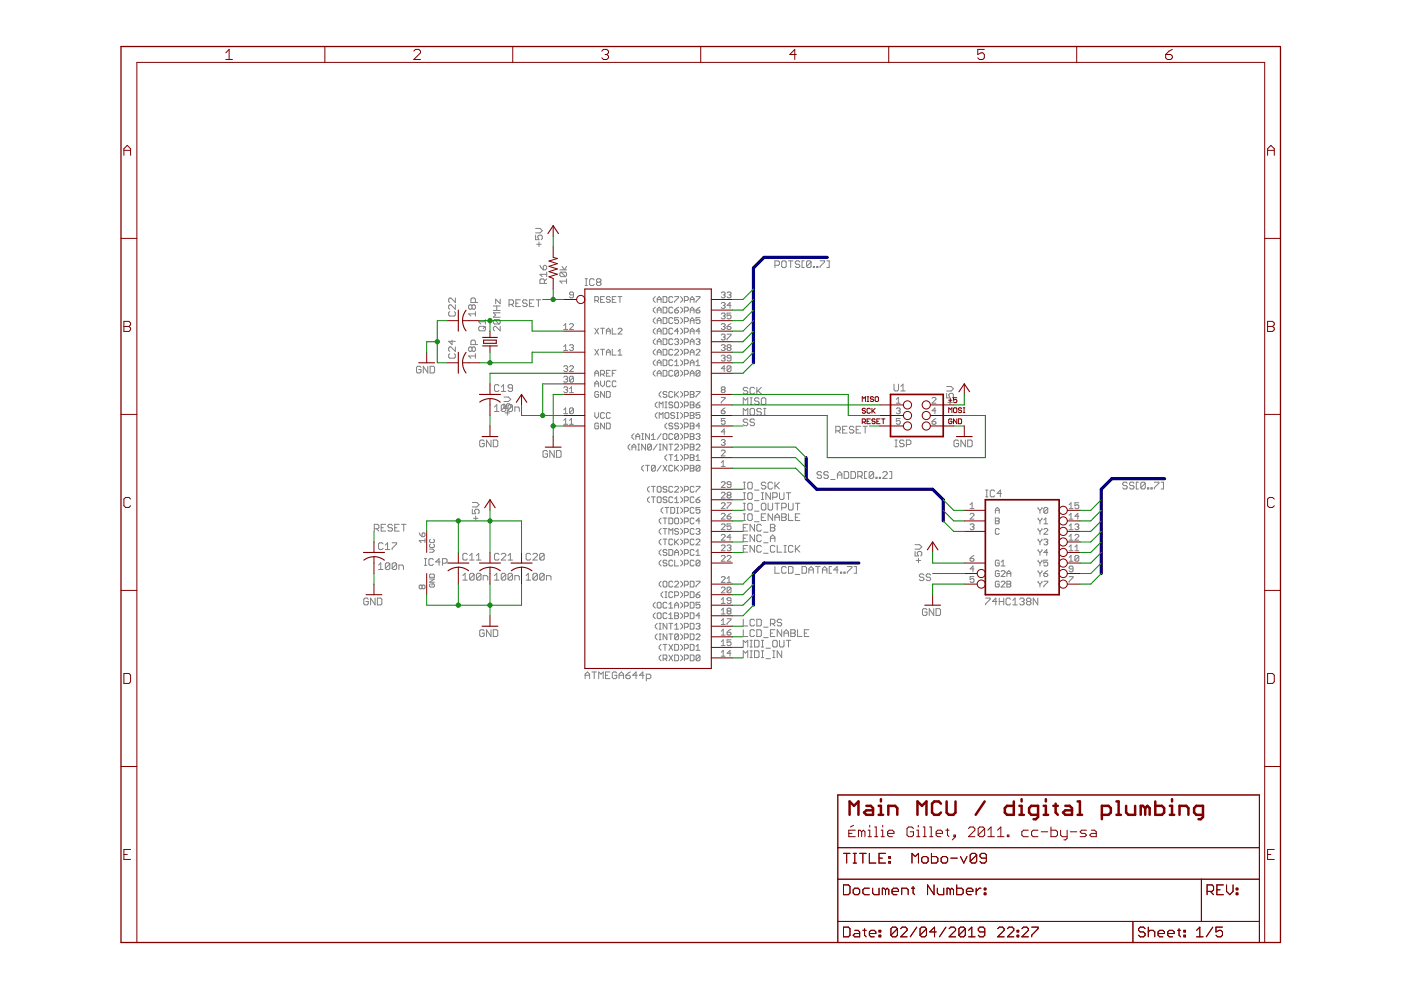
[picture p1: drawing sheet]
<svg xmlns="http://www.w3.org/2000/svg" width="297mm" height="210mm" viewBox="0 0 297 210" stroke-linecap="round" stroke-linejoin="round" font-family="sans-serif">
<g fill="#808080" stroke="#808080" stroke-width=".21">
<path d="M189.8 94.7h.4z"/>
<path d="M190 93.3v1.4z"/>
<path d="M189.8 93.3h.4z"/>
<path d="M191.4 93.3l.3 .2z"/>
<path d="M191 93.3h.4z"/>
<path d="M191 93.3l-.3 .2z"/>
<path d="M190.7 93.5v.3z"/>
<path d="M190.7 93.8l.3 .2z"/>
<path d="M191 94h.4z"/>
<path d="M191.4 94l.3 .3z"/>
<path d="M191.7 94.3v.2z"/>
<path d="M191.4 94.7l.3-.2z"/>
<path d="M191 94.7h.4z"/>
<path d="M190.7 94.5l.3 .2z"/>
<path d="M192.2 93.3v1.4z"/>
<path d="M192.2 93.3h.7z"/>
<path d="M192.9 93.3l.2 .2z"/>
<path d="M193.1 93.5v.5z"/>
<path d="M192.9 94.3l.2-.3z"/>
<path d="M192.2 94.3h.7z"/>
<path d="M124.1 142.9v1z"/>
<path d="M124.1 142.9l.4-.4z"/>
<path d="M124.5 142.5l.5 .4z"/>
<path d="M125 142.9v1z"/>
<path d="M124.1 143.2h.9z"/>
<path d="M126 142.5v1.4z"/>
<path d="M125.5 142.5h.9z"/>
<path d="M126.9 142.5v1.4z"/>
<path d="M126.9 142.5l.5 .4z"/>
<path d="M127.4 142.9l.5-.4z"/>
<path d="M127.9 142.5v1.4z"/>
<path d="M128.4 142.5h.9z"/>
<path d="M128.4 142.5v1.4z"/>
<path d="M128.4 143.9h.9z"/>
<path d="M128.4 143.2h.5z"/>
<path d="M130.5 142.5l.3 .2z"/>
<path d="M130.1 142.5h.4z"/>
<path d="M129.8 142.7l.3-.2z"/>
<path d="M129.8 142.7v1z"/>
<path d="M129.8 143.7l.3 .2z"/>
<path d="M130.1 143.9h.4z"/>
<path d="M130.5 143.9l.3-.2z"/>
<path d="M130.8 143.2v.5z"/>
<path d="M130.3 143.2h.5z"/>
<path d="M131.3 142.9v1z"/>
<path d="M131.3 142.9l.4-.4z"/>
<path d="M131.7 142.5l.5 .4z"/>
<path d="M132.2 142.9v1z"/>
<path d="M131.3 143.2h.9z"/>
<path d="M133.2 142.7l.4-.2z"/>
<path d="M132.7 143.2l.5-.5z"/>
<path d="M132.7 143.2v.5z"/>
<path d="M132.7 143.7l.2 .2z"/>
<path d="M132.9 143.9h.5z"/>
<path d="M133.4 143.9l.2-.2z"/>
<path d="M133.6 143.4v.3z"/>
<path d="M133.4 143.2l.2 .2z"/>
<path d="M132.7 143.2h.7z"/>
<path d="M134.9 142.5v1.4z"/>
<path d="M134.1 143.2l.8-.7z"/>
<path d="M134.1 143.2h1z"/>
<path d="M136.3 142.5v1.4z"/>
<path d="M135.6 143.2l.7-.7z"/>
<path d="M135.6 143.2h.9z"/>
<path d="M137 142.9v1.5z"/>
<path d="M137 142.9h.7z"/>
<path d="M137.7 142.9l.3 .3z"/>
<path d="M138 143.2v.5z"/>
<path d="M137.7 143.9l.3-.2z"/>
<path d="M137 143.9h.7z"/>
<path d="M118.7 59.6l.5 .5z"/>
<path d="M118.7 59.6h1.4z"/>
<path d="M120.1 59.1v1z"/>
<path d="M118.9 58.7h1z"/>
<path d="M118.7 58.4l.2 .3z"/>
<path d="M118.7 57.9v.5z"/>
<path d="M118.7 57.9l.2-.2z"/>
<path d="M118.9 57.7h1z"/>
<path d="M119.9 57.7l.2 .2z"/>
<path d="M120.1 57.9v.5z"/>
<path d="M120.1 58.4l-.2 .3z"/>
<path d="M118.9 57.7l1 1z"/>
<path d="M118.7 57.2h1.4z"/>
<path d="M120.1 56.5l-.4 .7z"/>
<path d="M119.2 56.5l.5 .7z"/>
<path d="M203 93.3l.2 .2z"/>
<path d="M202.5 93.3h.5z"/>
<path d="M202.3 93.5l.2-.2z"/>
<path d="M202.3 93.5v1z"/>
<path d="M202.3 94.5l.2 .2z"/>
<path d="M202.5 94.7h.5z"/>
<path d="M203 94.7l.2-.2z"/>
<path d="M203.2 94v.5z"/>
<path d="M202.8 94h.4z"/>
<path d="M203.7 93.3v1.4z"/>
<path d="M203.7 93.3l1 1.4z"/>
<path d="M204.7 93.3v1.4z"/>
<path d="M205.2 93.3v1.4z"/>
<path d="M205.2 94.7h.7z"/>
<path d="M205.9 94.7l.2-.2z"/>
<path d="M206.1 93.5v1z"/>
<path d="M205.9 93.3l.2 .2z"/>
<path d="M205.2 93.3h.7z"/>
<path d="M115.8 95.5l.3 .3z"/>
<path d="M115.4 95.5h.4z"/>
<path d="M115.4 95.5l-.3 .3z"/>
<path d="M115.1 95.8v.9z"/>
<path d="M115.1 96.7l.3 .3z"/>
<path d="M115.4 97h.4z"/>
<path d="M115.8 97l.3-.3z"/>
<path d="M116.1 96.2v.5z"/>
<path d="M115.6 96.2h.5z"/>
<path d="M116.6 95.5v1.5z"/>
<path d="M116.6 95.5l.9 1.5z"/>
<path d="M117.5 95.5v1.5z"/>
<path d="M118 95.5v1.5z"/>
<path d="M118 97h.7z"/>
<path d="M118.7 97l.3-.3z"/>
<path d="M119 95.8v.9z"/>
<path d="M118.7 95.5l.3 .3z"/>
<path d="M118 95.5h.7z"/>
<path d="M106 69.2v.9z"/>
<path d="M105.1 69.2l.9 .9z"/>
<path d="M104.9 69.2h.2z"/>
<path d="M104.6 69.4l.3-.2z"/>
<path d="M104.6 69.4v.5z"/>
<path d="M104.6 69.9l.3 .2z"/>
<path d="M104.9 68.7h.9z"/>
<path d="M104.6 68.5l.3 .2z"/>
<path d="M104.6 68v.5z"/>
<path d="M104.6 68l.3-.2z"/>
<path d="M104.9 67.8h.9z"/>
<path d="M105.8 67.8l.2 .2z"/>
<path d="M106 68v.5z"/>
<path d="M106 68.5l-.2 .2z"/>
<path d="M104.9 67.8l.9 .9z"/>
<path d="M104.6 67.3h1.4z"/>
<path d="M104.6 67.3l.5-.5z"/>
<path d="M104.6 66.3l.5 .5z"/>
<path d="M104.6 66.3h1.4z"/>
<path d="M104.6 65.8h1.4z"/>
<path d="M105.3 64.9v.9z"/>
<path d="M104.6 64.9h1.4z"/>
<path d="M105.1 63.4v1z"/>
<path d="M105.1 63.4l.9 1z"/>
<path d="M106 63.4v1z"/>
<path d="M99.4 66.5l.4 .5z"/>
<path d="M99.4 66.5h1.4z"/>
<path d="M100.8 66.1v.9z"/>
<path d="M99.4 65.3l.2 .3z"/>
<path d="M99.4 64.9v.4z"/>
<path d="M99.4 64.9l.2-.3z"/>
<path d="M99.6 64.6h.2z"/>
<path d="M99.8 64.6l.3 .3z"/>
<path d="M100.1 64.9l.2-.3z"/>
<path d="M100.3 64.6h.3z"/>
<path d="M100.6 64.6l.2 .3z"/>
<path d="M100.8 64.9v.4z"/>
<path d="M100.8 65.3l-.2 .3z"/>
<path d="M100.3 65.6h.3z"/>
<path d="M100.1 65.3l.2 .3z"/>
<path d="M100.1 65.3l-.3 .3z"/>
<path d="M99.6 65.6h.2z"/>
<path d="M100.1 64.9v.4z"/>
<path d="M99.8 64.1h1.5z"/>
<path d="M99.8 63.4v.7z"/>
<path d="M99.8 63.4l.3-.2z"/>
<path d="M100.1 63.2h.5z"/>
<path d="M100.6 63.2l.2 .2z"/>
<path d="M100.8 63.4v.7z"/>
<path d="M99.4 75.5l.4 .4z"/>
<path d="M99.4 75.5h1.4z"/>
<path d="M100.8 75v.9z"/>
<path d="M99.4 74.3l.2 .2z"/>
<path d="M99.4 73.8v.5z"/>
<path d="M99.4 73.8l.2-.2z"/>
<path d="M99.6 73.6h.2z"/>
<path d="M99.8 73.6l.3 .2z"/>
<path d="M100.3 73.6l-.2 .2z"/>
<path d="M100.3 73.6h.3z"/>
<path d="M100.6 73.6l.2 .2z"/>
<path d="M100.8 73.8v.5z"/>
<path d="M100.6 74.5l.2-.2z"/>
<path d="M100.3 74.5h.3z"/>
<path d="M100.1 74.3l.2 .2z"/>
<path d="M100.1 74.3l-.3 .2z"/>
<path d="M99.6 74.5h.2z"/>
<path d="M100.1 73.8v.5z"/>
<path d="M99.8 73.1h1.5z"/>
<path d="M99.8 72.4v.7z"/>
<path d="M100.1 72.1l-.3 .3z"/>
<path d="M100.1 72.1h.5z"/>
<path d="M100.6 72.1l.2 .3z"/>
<path d="M100.8 72.4v.7z"/>
<path d="M104.8 86.3l.5-.5z"/>
<path d="M105.3 85.8v1.4z"/>
<path d="M104.8 87.2h1z"/>
<path d="M106.3 86v1z"/>
<path d="M106.3 86l.2-.2z"/>
<path d="M106.5 85.8h.5z"/>
<path d="M107 85.8l.2 .2z"/>
<path d="M107.2 86v1z"/>
<path d="M107.2 87l-.2 .2z"/>
<path d="M106.5 87.2h.5z"/>
<path d="M106.3 87l.2 .2z"/>
<path d="M106.3 87l.9-1z"/>
<path d="M107.7 86v1z"/>
<path d="M107.7 86l.2-.2z"/>
<path d="M107.9 85.8h.5z"/>
<path d="M108.4 85.8l.3 .2z"/>
<path d="M108.7 86v1z"/>
<path d="M108.7 87l-.3 .2z"/>
<path d="M107.9 87.2h.5z"/>
<path d="M107.7 87l.2 .2z"/>
<path d="M107.7 87l1-1z"/>
<path d="M109.2 86.3v.9z"/>
<path d="M109.2 86.3h.7z"/>
<path d="M109.9 86.3l.2 .2z"/>
<path d="M110.1 86.5v.7z"/>
<path d="M102.4 93.3l.3 .2z"/>
<path d="M102 93.3h.4z"/>
<path d="M101.7 93.5l.3-.2z"/>
<path d="M101.7 93.5v1z"/>
<path d="M101.7 94.5l.3 .2z"/>
<path d="M102 94.7h.4z"/>
<path d="M102.4 94.7l.3-.2z"/>
<path d="M102.7 94v.5z"/>
<path d="M102.2 94h.5z"/>
<path d="M103.1 93.3v1.4z"/>
<path d="M103.1 93.3l1 1.4z"/>
<path d="M104.1 93.3v1.4z"/>
<path d="M104.6 93.3v1.4z"/>
<path d="M104.6 94.7h.7z"/>
<path d="M105.3 94.7l.2-.2z"/>
<path d="M105.5 93.5v1z"/>
<path d="M105.3 93.3l.2 .2z"/>
<path d="M104.6 93.3h.7z"/>
<path d="M80.3 119.8l.4-.5z"/>
<path d="M80.7 119.3v1.5z"/>
<path d="M80.3 120.8h.9z"/>
<path d="M81.7 119.6v.9z"/>
<path d="M81.7 119.6l.2-.3z"/>
<path d="M81.9 119.3h.5z"/>
<path d="M82.4 119.3l.3 .3z"/>
<path d="M82.7 119.6v.9z"/>
<path d="M82.7 120.5l-.3 .3z"/>
<path d="M81.9 120.8h.5z"/>
<path d="M81.7 120.5l.2 .3z"/>
<path d="M81.7 120.5l1-.9z"/>
<path d="M83.1 119.6v.9z"/>
<path d="M83.1 119.6l.3-.3z"/>
<path d="M83.4 119.3h.5z"/>
<path d="M83.9 119.3l.2 .3z"/>
<path d="M84.1 119.6v.9z"/>
<path d="M84.1 120.5l-.2 .3z"/>
<path d="M83.4 120.8h.5z"/>
<path d="M83.1 120.5l.3 .3z"/>
<path d="M83.1 120.5l1-.9z"/>
<path d="M84.6 119.8v1z"/>
<path d="M84.6 119.8h.7z"/>
<path d="M85.3 119.8l.2 .3z"/>
<path d="M85.5 120.1v.7z"/>
<path d="M77.9 126.8l.2 .3z"/>
<path d="M77.4 126.8h.5z"/>
<path d="M77.4 126.8l-.3 .3z"/>
<path d="M77.1 127.1v.9z"/>
<path d="M77.1 128l.3 .2z"/>
<path d="M77.4 128.2h.5z"/>
<path d="M77.9 128.2l.2-.2z"/>
<path d="M78.1 127.5v.5z"/>
<path d="M77.6 127.5h.5z"/>
<path d="M78.6 126.8v1.4z"/>
<path d="M78.6 126.8l.9 1.4z"/>
<path d="M79.5 126.8v1.4z"/>
<path d="M80 126.8v1.4z"/>
<path d="M80 128.2h.7z"/>
<path d="M80.7 128.2l.3-.2z"/>
<path d="M81 127.1v.9z"/>
<path d="M80.7 126.8l.3 .3z"/>
<path d="M80 126.8h.7z"/>
<path d="M89 77.7l.3 .2z"/>
<path d="M88.5 77.7h.5z"/>
<path d="M88.5 77.7l-.2 .2z"/>
<path d="M88.3 77.9v.9z"/>
<path d="M88.3 78.8l.2 .3z"/>
<path d="M88.5 79.1h.5z"/>
<path d="M89 79.1l.3-.3z"/>
<path d="M89.3 78.4v.4z"/>
<path d="M88.8 78.4h.5z"/>
<path d="M89.7 77.7v1.4z"/>
<path d="M89.7 77.7l1 1.4z"/>
<path d="M90.7 77.7v1.4z"/>
<path d="M91.2 77.7v1.4z"/>
<path d="M91.2 79.1h.7z"/>
<path d="M91.9 79.1l.2-.3z"/>
<path d="M92.1 77.9v.9z"/>
<path d="M91.9 77.7l.2 .2z"/>
<path d="M91.2 77.7h.7z"/>
<path d="M104.8 122l.5-.4z"/>
<path d="M105.3 121.6v1.4z"/>
<path d="M104.8 123h1z"/>
<path d="M106.3 121.8v1z"/>
<path d="M106.5 121.6l-.2 .2z"/>
<path d="M106.5 121.6h.5z"/>
<path d="M107 121.6l.2 .2z"/>
<path d="M107.2 121.8v1z"/>
<path d="M107.2 122.8l-.2 .2z"/>
<path d="M106.5 123h.5z"/>
<path d="M106.3 122.8l.2 .2z"/>
<path d="M106.3 122.8l.9-1z"/>
<path d="M107.7 121.8v1z"/>
<path d="M107.9 121.6l-.2 .2z"/>
<path d="M107.9 121.6h.5z"/>
<path d="M108.4 121.6l.3 .2z"/>
<path d="M108.7 121.8v1z"/>
<path d="M108.7 122.8l-.3 .2z"/>
<path d="M107.9 123h.5z"/>
<path d="M107.7 122.8l.2 .2z"/>
<path d="M107.7 122.8l1-1z"/>
<path d="M109.2 122v1z"/>
<path d="M109.2 122h.7z"/>
<path d="M109.9 122l.2 .3z"/>
<path d="M110.1 122.3v.7z"/>
<path d="M112 121.6l-.5 .4z"/>
<path d="M112 121.6v1.4z"/>
<path d="M111.5 123h1z"/>
<path d="M113 121.8v1z"/>
<path d="M113.2 121.6l-.2 .2z"/>
<path d="M113.2 121.6h.5z"/>
<path d="M113.7 121.6l.2 .2z"/>
<path d="M113.9 121.8v1z"/>
<path d="M113.9 122.8l-.2 .2z"/>
<path d="M113.2 123h.5z"/>
<path d="M113 122.8l.2 .2z"/>
<path d="M113 122.8l.9-1z"/>
<path d="M114.4 121.8v1z"/>
<path d="M114.7 121.6l-.3 .2z"/>
<path d="M114.7 121.6h.4z"/>
<path d="M115.1 121.6l.3 .2z"/>
<path d="M115.4 121.8v1z"/>
<path d="M115.4 122.8l-.3 .2z"/>
<path d="M114.7 123h.4z"/>
<path d="M114.4 122.8l.3 .2z"/>
<path d="M114.4 122.8l1-1z"/>
<path d="M115.9 122v1z"/>
<path d="M115.9 122h.7z"/>
<path d="M116.6 122l.2 .3z"/>
<path d="M116.8 122.3v.7z"/>
<path d="M102.4 133.5l.3 .3z"/>
<path d="M102 133.5h.4z"/>
<path d="M101.7 133.8l.3-.3z"/>
<path d="M101.7 133.8v.9z"/>
<path d="M101.7 134.7l.3 .3z"/>
<path d="M102 135h.4z"/>
<path d="M102.7 134.7l-.3 .3z"/>
<path d="M102.7 134.2v.5z"/>
<path d="M102.2 134.2h.5z"/>
<path d="M103.1 133.5v1.5z"/>
<path d="M103.1 133.5l1 1.5z"/>
<path d="M104.1 133.5v1.5z"/>
<path d="M104.6 133.5v1.5z"/>
<path d="M104.6 135h.7z"/>
<path d="M105.5 134.7l-.2 .3z"/>
<path d="M105.5 133.8v.9z"/>
<path d="M105.3 133.5l.2 .3z"/>
<path d="M104.6 133.5h.7z"/>
<path d="M209 126.8h.9z"/>
<path d="M209.9 126.8v.3z"/>
<path d="M209.9 127.1l-.9 .9z"/>
<path d="M209 128v.2z"/>
<path d="M211.1 126.8v1.4z"/>
<path d="M211.1 126.8l-.7 .7z"/>
<path d="M210.4 127.5h1z"/>
<path d="M211.9 126.8v1.4z"/>
<path d="M211.9 127.5h.9z"/>
<path d="M212.8 126.8v1.4z"/>
<path d="M214 126.8l.2 .3z"/>
<path d="M213.6 126.8h.4z"/>
<path d="M213.6 126.8l-.3 .3z"/>
<path d="M213.3 127.1v.9z"/>
<path d="M213.3 128l.3 .2z"/>
<path d="M213.6 128.2h.4z"/>
<path d="M214 128.2l.2-.2z"/>
<path d="M214.7 127.3l.5-.5z"/>
<path d="M215.2 126.8v1.4z"/>
<path d="M214.7 128.2h1z"/>
<path d="M216.2 127.1l.2-.3z"/>
<path d="M216.4 126.8h.5z"/>
<path d="M216.9 126.8l.2 .3z"/>
<path d="M217.1 127.1v.2z"/>
<path d="M216.9 127.5l.2-.2z"/>
<path d="M216.7 127.5h.2z"/>
<path d="M216.9 127.5l.2 .3z"/>
<path d="M217.1 127.8v.2z"/>
<path d="M216.9 128.2l.2-.2z"/>
<path d="M216.4 128.2h.5z"/>
<path d="M216.2 128l.2 .2z"/>
<path d="M217.9 126.8l-.3 .3z"/>
<path d="M217.9 126.8h.4z"/>
<path d="M218.3 126.8l.3 .3z"/>
<path d="M218.6 127.1v.2z"/>
<path d="M218.3 127.5l.3-.2z"/>
<path d="M218.3 127.5l.3 .3z"/>
<path d="M218.6 127.8v.2z"/>
<path d="M218.3 128.2l.3-.2z"/>
<path d="M217.9 128.2h.4z"/>
<path d="M217.6 128l.3 .2z"/>
<path d="M217.6 127.8v.2z"/>
<path d="M217.9 127.5l-.3 .3z"/>
<path d="M217.6 127.3l.3 .2z"/>
<path d="M217.6 127.1v.2z"/>
<path d="M217.9 127.5h.4z"/>
<path d="M219.1 126.8v1.4z"/>
<path d="M219.1 126.8l.9 1.4z"/>
<path d="M220 126.8v1.4z"/>
<path d="M196.3 129.1l.2 .2z"/>
<path d="M195.8 129.1h.5z"/>
<path d="M195.8 129.1l-.2 .2z"/>
<path d="M195.6 129.3v.9z"/>
<path d="M195.6 130.2l.2 .3z"/>
<path d="M195.8 130.5h.5z"/>
<path d="M196.5 130.2l-.2 .3z"/>
<path d="M196.5 129.8v.4z"/>
<path d="M196 129.8h.5z"/>
<path d="M197 129.1v1.4z"/>
<path d="M197 129.1l1 1.4z"/>
<path d="M198 129.1v1.4z"/>
<path d="M198.5 129.1v1.4z"/>
<path d="M198.5 130.5h.7z"/>
<path d="M199.4 130.2l-.2 .3z"/>
<path d="M199.4 129.3v.9z"/>
<path d="M199.2 129.1l.2 .2z"/>
<path d="M198.5 129.1h.7z"/>
<path d="M98.1 122l.5-.4z"/>
<path d="M98.6 121.6v1.4z"/>
<path d="M98.1 123h1z"/>
<path d="M99.6 121.8v1z"/>
<path d="M99.6 121.8l.2-.2z"/>
<path d="M99.8 121.6h.5z"/>
<path d="M100.3 121.6l.2 .2z"/>
<path d="M100.5 121.8v1z"/>
<path d="M100.5 122.8l-.2 .2z"/>
<path d="M99.8 123h.5z"/>
<path d="M99.6 122.8l.2 .2z"/>
<path d="M99.6 122.8l.9-1z"/>
<path d="M101 121.8v1z"/>
<path d="M101 121.8l.3-.2z"/>
<path d="M101.3 121.6h.4z"/>
<path d="M101.7 121.6l.3 .2z"/>
<path d="M102 121.8v1z"/>
<path d="M101.7 123l.3-.2z"/>
<path d="M101.3 123h.4z"/>
<path d="M101 122.8l.3 .2z"/>
<path d="M101 122.8l1-1z"/>
<path d="M102.4 122v1z"/>
<path d="M102.4 122h.8z"/>
<path d="M103.2 122l.2 .3z"/>
<path d="M103.4 122.3v.7z"/>
<path d="M114.3 51.3v1z"/>
<path d="M113.8 51.8h.9z"/>
<path d="M113.6 49.9v.9z"/>
<path d="M113.6 50.8h.7z"/>
<path d="M114 50.4l.3 .4z"/>
<path d="M114 50.1v.3z"/>
<path d="M114 50.1l.3-.2z"/>
<path d="M114.3 49.9h.4z"/>
<path d="M114.7 49.9l.3 .2z"/>
<path d="M115 50.1v.5z"/>
<path d="M115 50.6l-.3 .2z"/>
<path d="M113.6 49.4h.9z"/>
<path d="M114.5 49.4l.5-.5z"/>
<path d="M114.5 48.4l.5 .5z"/>
<path d="M113.6 48.4h.9z"/>
<path d="M107.6 87.1v.9z"/>
<path d="M107.1 87.5h.9z"/>
<path d="M106.8 85.6v1z"/>
<path d="M106.8 86.6h.8z"/>
<path d="M107.3 86.1l.3 .5z"/>
<path d="M107.3 85.9v.2z"/>
<path d="M107.6 85.6l-.3 .3z"/>
<path d="M107.6 85.6h.4z"/>
<path d="M108 85.6l.3 .3z"/>
<path d="M108.3 85.9v.4z"/>
<path d="M108.3 86.3l-.3 .3z"/>
<path d="M106.8 85.1h1z"/>
<path d="M107.8 85.1l.5-.4z"/>
<path d="M107.8 84.2l.5 .5z"/>
<path d="M106.8 84.2h1z"/>
<path d="M100.9 109.4v1z"/>
<path d="M100.4 109.9h.9z"/>
<path d="M100.1 108v.9z"/>
<path d="M100.1 108.9h.8z"/>
<path d="M100.6 108.5l.3 .4z"/>
<path d="M100.6 108.2v.3z"/>
<path d="M100.9 108l-.3 .2z"/>
<path d="M100.9 108h.4z"/>
<path d="M101.3 108l.3 .2z"/>
<path d="M101.6 108.2v.5z"/>
<path d="M101.6 108.7l-.3 .2z"/>
<path d="M100.1 107.5h1z"/>
<path d="M101.1 107.5l.5-.5z"/>
<path d="M101.1 106.5l.5 .5z"/>
<path d="M100.1 106.5h1z"/>
<path d="M201.4 84.8v1z"/>
<path d="M201 85.3h.9z"/>
<path d="M200.7 83.4v.9z"/>
<path d="M200.7 84.3h.7z"/>
<path d="M201.2 83.9l.2 .4z"/>
<path d="M201.2 83.6v.3z"/>
<path d="M201.4 83.4l-.2 .2z"/>
<path d="M201.4 83.4h.5z"/>
<path d="M201.9 83.4l.2 .2z"/>
<path d="M202.1 83.6v.5z"/>
<path d="M202.1 84.1l-.2 .2z"/>
<path d="M200.7 82.9h1z"/>
<path d="M202.1 82.4l-.4 .5z"/>
<path d="M201.7 82l.4 .4z"/>
<path d="M200.7 82h1z"/>
<path d="M194.7 118.4v.9z"/>
<path d="M194.2 118.8h1z"/>
<path d="M194 116.9v1z"/>
<path d="M194 117.9h.7z"/>
<path d="M194.5 117.4l.2 .5z"/>
<path d="M194.5 117.2v.2z"/>
<path d="M194.5 117.2l.2-.3z"/>
<path d="M194.7 116.9h.5z"/>
<path d="M195.2 116.9l.2 .3z"/>
<path d="M195.4 117.2v.4z"/>
<path d="M195.4 117.6l-.2 .3z"/>
<path d="M194 116.4h1z"/>
<path d="M195.4 116l-.4 .4z"/>
<path d="M195 115.5l.4 .5z"/>
<path d="M194 115.5h1z"/>
<path d="M190 84.7l.5-.4z"/>
<path d="M190.5 84.3v1.2z"/>
<path d="M190 85.5h.9z"/>
<path d="M197.6 85.5h.8z"/>
<path d="M197.6 85.5l.8-.8z"/>
<path d="M198.4 84.5v.2z"/>
<path d="M198.2 84.3l.2 .2z"/>
<path d="M197.8 84.3h.4z"/>
<path d="M197.6 84.5l.2-.2z"/>
<path d="M190.2 86.5l-.2 .2z"/>
<path d="M190.2 86.5h.4z"/>
<path d="M190.6 86.5l.3 .2z"/>
<path d="M190.9 86.7v.2z"/>
<path d="M190.6 87.1l.3-.2z"/>
<path d="M190.5 87.1h.1z"/>
<path d="M190.6 87.1l.3 .2z"/>
<path d="M190.9 87.3v.2z"/>
<path d="M190.6 87.7l.3-.2z"/>
<path d="M190.2 87.7h.4z"/>
<path d="M190 87.5l.2 .2z"/>
<path d="M198.2 86.5v1.2z"/>
<path d="M198.2 86.5l-.6 .6z"/>
<path d="M197.6 87.1h.8z"/>
<path d="M190 88.7h.9z"/>
<path d="M190 88.7v.6z"/>
<path d="M190 89.3l.5-.2z"/>
<path d="M190.5 89.1h.1z"/>
<path d="M190.6 89.1l.3 .2z"/>
<path d="M190.9 89.3v.4z"/>
<path d="M190.9 89.7l-.3 .3z"/>
<path d="M190.2 90h.4z"/>
<path d="M190 89.7l.2 .3z"/>
<path d="M198 88.9l.4-.2z"/>
<path d="M198 88.9l-.4 .4z"/>
<path d="M197.6 89.3v.4z"/>
<path d="M197.6 89.7l.2 .3z"/>
<path d="M197.8 90h.4z"/>
<path d="M198.2 90l.2-.3z"/>
<path d="M198.4 89.6v.1z"/>
<path d="M198.2 89.3l.2 .3z"/>
<path d="M197.6 89.3h.6z"/>
<path d="M189.5 81.4v1.2z"/>
<path d="M189.5 82.6l.3 .3z"/>
<path d="M189.8 82.9h.4z"/>
<path d="M190.2 82.9l.3-.3z"/>
<path d="M190.5 81.4v1.2z"/>
<path d="M191.5 81.4l-.5 .5z"/>
<path d="M191.5 81.4v1.5z"/>
<path d="M191 82.9h.9z"/>
<path d="M138.5 63.7l.4 .4z"/>
<path d="M138.5 63.3v.4z"/>
<path d="M138.5 63.3l.4-.4z"/>
<path d="M139.3 63.3v.8z"/>
<path d="M139.8 62.9l-.5 .4z"/>
<path d="M139.8 62.9l.4 .4z"/>
<path d="M140.2 63.3v.8z"/>
<path d="M139.3 63.5h.9z"/>
<path d="M140.6 62.9v1.2z"/>
<path d="M140.6 64.1h.6z"/>
<path d="M141.4 63.9l-.2 .2z"/>
<path d="M141.4 63.1v.8z"/>
<path d="M141.2 62.9l.2 .2z"/>
<path d="M140.6 62.9h.6z"/>
<path d="M142.4 62.9l.2 .2z"/>
<path d="M142 62.9h.4z"/>
<path d="M142 62.9l-.2 .2z"/>
<path d="M141.8 63.1v.8z"/>
<path d="M141.8 63.9l.2 .2z"/>
<path d="M142 64.1h.4z"/>
<path d="M142.4 64.1l.2-.2z"/>
<path d="M143 62.9h.9z"/>
<path d="M143.9 62.9v.2z"/>
<path d="M143.9 63.1l-.9 .8z"/>
<path d="M143 63.9v.2z"/>
<path d="M144.7 63.7l-.4 .4z"/>
<path d="M144.7 63.3v.4z"/>
<path d="M144.3 62.9l.4 .4z"/>
<path d="M145.1 62.9v1.2z"/>
<path d="M145.1 62.9h.6z"/>
<path d="M145.7 62.9l.2 .2z"/>
<path d="M145.9 63.1v.4z"/>
<path d="M145.9 63.5l-.2 .2z"/>
<path d="M145.1 63.7h.6z"/>
<path d="M146.3 63.3v.8z"/>
<path d="M146.7 62.9l-.4 .4z"/>
<path d="M146.7 62.9l.5 .4z"/>
<path d="M147.2 63.3v.8z"/>
<path d="M146.3 63.5h.9z"/>
<path d="M147.6 62.9h.8z"/>
<path d="M148.4 62.9v.2z"/>
<path d="M148.4 63.1l-.8 .8z"/>
<path d="M147.6 63.9v.2z"/>
<path d="M153.1 61.9l-.2 .2z"/>
<path d="M153.1 61.9h.4z"/>
<path d="M153.5 61.9l.2 .2z"/>
<path d="M153.7 62.1v.2z"/>
<path d="M153.7 62.3l-.2 .2z"/>
<path d="M153.3 62.5h.2z"/>
<path d="M153.5 62.5l.2 .2z"/>
<path d="M153.7 62.7v.2z"/>
<path d="M153.7 62.9l-.2 .2z"/>
<path d="M153.1 63.1h.4z"/>
<path d="M152.9 62.9l.2 .2z"/>
<path d="M154.2 62.1l.2-.2z"/>
<path d="M154.4 61.9h.4z"/>
<path d="M154.8 61.9l.2 .2z"/>
<path d="M155 62.1v.2z"/>
<path d="M155 62.3l-.2 .2z"/>
<path d="M154.6 62.5h.2z"/>
<path d="M154.8 62.5l.2 .2z"/>
<path d="M155 62.7v.2z"/>
<path d="M155 62.9l-.2 .2z"/>
<path d="M154.4 63.1h.4z"/>
<path d="M154.2 62.9l.2 .2z"/>
<path d="M138.5 66l.4 .4z"/>
<path d="M138.5 65.5v.5z"/>
<path d="M138.5 65.5l.4-.4z"/>
<path d="M139.3 65.5v.9z"/>
<path d="M139.3 65.5l.5-.4z"/>
<path d="M139.8 65.1l.4 .4z"/>
<path d="M140.2 65.5v.9z"/>
<path d="M139.3 65.7h.9z"/>
<path d="M140.6 65.1v1.3z"/>
<path d="M140.6 66.4h.6z"/>
<path d="M141.4 66.1l-.2 .3z"/>
<path d="M141.4 65.3v.8z"/>
<path d="M141.2 65.1l.2 .2z"/>
<path d="M140.6 65.1h.6z"/>
<path d="M142.4 65.1l.2 .2z"/>
<path d="M142 65.1h.4z"/>
<path d="M142 65.1l-.2 .2z"/>
<path d="M141.8 65.3v.8z"/>
<path d="M141.8 66.1l.2 .3z"/>
<path d="M142 66.4h.4z"/>
<path d="M142.6 66.1l-.2 .3z"/>
<path d="M143.5 65.3l.4-.2z"/>
<path d="M143 65.7l.5-.4z"/>
<path d="M143 65.7v.4z"/>
<path d="M143 66.1l.3 .3z"/>
<path d="M143.3 66.4h.4z"/>
<path d="M143.9 66.1l-.2 .3z"/>
<path d="M143.9 66v.1z"/>
<path d="M143.7 65.7l.2 .3z"/>
<path d="M143 65.7h.7z"/>
<path d="M144.7 66l-.4 .4z"/>
<path d="M144.7 65.5v.5z"/>
<path d="M144.3 65.1l.4 .4z"/>
<path d="M145.1 65.1v1.3z"/>
<path d="M145.1 65.1h.6z"/>
<path d="M145.7 65.1l.2 .2z"/>
<path d="M145.9 65.3v.4z"/>
<path d="M145.9 65.7l-.2 .3z"/>
<path d="M145.1 66h.6z"/>
<path d="M146.3 65.5v.9z"/>
<path d="M146.3 65.5l.4-.4z"/>
<path d="M146.7 65.1l.5 .4z"/>
<path d="M147.2 65.5v.9z"/>
<path d="M146.3 65.7h.9z"/>
<path d="M148 65.3l.4-.2z"/>
<path d="M147.6 65.7l.4-.4z"/>
<path d="M147.6 65.7v.4z"/>
<path d="M147.6 66.1l.2 .3z"/>
<path d="M147.8 66.4h.4z"/>
<path d="M148.2 66.4l.2-.3z"/>
<path d="M148.4 66v.1z"/>
<path d="M148.2 65.7l.2 .3z"/>
<path d="M147.6 65.7h.6z"/>
<path d="M153.1 64.1l-.2 .2z"/>
<path d="M153.1 64.1h.4z"/>
<path d="M153.5 64.1l.2 .2z"/>
<path d="M153.7 64.3v.3z"/>
<path d="M153.7 64.6l-.2 .1z"/>
<path d="M153.3 64.7h.2z"/>
<path d="M153.5 64.7l.2 .3z"/>
<path d="M153.7 65v.2z"/>
<path d="M153.7 65.2l-.2 .2z"/>
<path d="M153.1 65.4h.4z"/>
<path d="M152.9 65.2l.2 .2z"/>
<path d="M154.8 64.1v1.3z"/>
<path d="M154.8 64.1l-.6 .6z"/>
<path d="M154.2 64.7h.8z"/>
<path d="M138.5 68.2l.4 .4z"/>
<path d="M138.5 67.8v.4z"/>
<path d="M138.5 67.8l.4-.4z"/>
<path d="M139.3 67.8v.8z"/>
<path d="M139.8 67.4l-.5 .4z"/>
<path d="M139.8 67.4l.4 .4z"/>
<path d="M140.2 67.8v.8z"/>
<path d="M139.3 68h.9z"/>
<path d="M140.6 67.4v1.2z"/>
<path d="M140.6 68.6h.6z"/>
<path d="M141.4 68.4l-.2 .2z"/>
<path d="M141.4 67.6v.8z"/>
<path d="M141.2 67.4l.2 .2z"/>
<path d="M140.6 67.4h.6z"/>
<path d="M142.4 67.4l.2 .2z"/>
<path d="M142 67.4h.4z"/>
<path d="M142 67.4l-.2 .2z"/>
<path d="M141.8 67.6v.8z"/>
<path d="M141.8 68.4l.2 .2z"/>
<path d="M142 68.6h.4z"/>
<path d="M142.6 68.4l-.2 .2z"/>
<path d="M143 67.4h.9z"/>
<path d="M143 67.4v.6z"/>
<path d="M143 68l.5-.2z"/>
<path d="M143.5 67.8h.2z"/>
<path d="M143.7 67.8l.2 .2z"/>
<path d="M143.9 68v.4z"/>
<path d="M143.9 68.4l-.2 .2z"/>
<path d="M143.3 68.6h.4z"/>
<path d="M143 68.4l.3 .2z"/>
<path d="M144.7 68.2l-.4 .4z"/>
<path d="M144.7 67.8v.4z"/>
<path d="M144.3 67.4l.4 .4z"/>
<path d="M145.1 67.4v1.2z"/>
<path d="M145.1 67.4h.6z"/>
<path d="M145.7 67.4l.2 .2z"/>
<path d="M145.9 67.6v.4z"/>
<path d="M145.7 68.2l.2-.2z"/>
<path d="M145.1 68.2h.6z"/>
<path d="M146.3 67.8v.8z"/>
<path d="M146.7 67.4l-.4 .4z"/>
<path d="M146.7 67.4l.5 .4z"/>
<path d="M147.2 67.8v.8z"/>
<path d="M146.3 68h.9z"/>
<path d="M147.6 67.4h.8z"/>
<path d="M147.6 67.4v.6z"/>
<path d="M147.6 68l.4-.2z"/>
<path d="M148 67.8h.2z"/>
<path d="M148.2 67.8l.2 .2z"/>
<path d="M148.4 68v.4z"/>
<path d="M148.2 68.6l.2-.2z"/>
<path d="M147.8 68.6h.4z"/>
<path d="M147.6 68.4l.2 .2z"/>
<path d="M153.1 66.4l-.2 .2z"/>
<path d="M153.1 66.4h.4z"/>
<path d="M153.5 66.4l.2 .2z"/>
<path d="M153.7 66.6v.2z"/>
<path d="M153.7 66.8l-.2 .2z"/>
<path d="M153.3 67h.2z"/>
<path d="M153.5 67l.2 .2z"/>
<path d="M153.7 67.2v.2z"/>
<path d="M153.7 67.4l-.2 .2z"/>
<path d="M153.1 67.6h.4z"/>
<path d="M152.9 67.4l.2 .2z"/>
<path d="M154.2 66.4h.8z"/>
<path d="M154.2 66.4v.6z"/>
<path d="M154.2 67l.4-.2z"/>
<path d="M154.6 66.8h.2z"/>
<path d="M154.8 66.8l.2 .2z"/>
<path d="M155 67v.4z"/>
<path d="M155 67.4l-.2 .2z"/>
<path d="M154.4 67.6h.4z"/>
<path d="M154.2 67.4l.2 .2z"/>
<path d="M138.5 70.4l.4 .4z"/>
<path d="M138.5 70v.4z"/>
<path d="M138.5 70l.4-.4z"/>
<path d="M139.3 70v.8z"/>
<path d="M139.3 70l.5-.4z"/>
<path d="M139.8 69.6l.4 .4z"/>
<path d="M140.2 70v.8z"/>
<path d="M139.3 70.2h.9z"/>
<path d="M140.6 69.6v1.2z"/>
<path d="M140.6 70.8h.6z"/>
<path d="M141.4 70.6l-.2 .2z"/>
<path d="M141.4 69.8v.8z"/>
<path d="M141.2 69.6l.2 .2z"/>
<path d="M140.6 69.6h.6z"/>
<path d="M142.4 69.6l.2 .2z"/>
<path d="M142 69.6h.4z"/>
<path d="M142 69.6l-.2 .2z"/>
<path d="M141.8 69.8v.8z"/>
<path d="M141.8 70.6l.2 .2z"/>
<path d="M142 70.8h.4z"/>
<path d="M142.6 70.6l-.2 .2z"/>
<path d="M143.7 69.6v1.2z"/>
<path d="M143 70.2l.7-.6z"/>
<path d="M143 70.2h.9z"/>
<path d="M144.7 70.4l-.4 .4z"/>
<path d="M144.7 70v.4z"/>
<path d="M144.3 69.6l.4 .4z"/>
<path d="M145.1 69.6v1.2z"/>
<path d="M145.1 69.6h.6z"/>
<path d="M145.7 69.6l.2 .2z"/>
<path d="M145.9 69.8v.4z"/>
<path d="M145.9 70.2l-.2 .2z"/>
<path d="M145.1 70.4h.6z"/>
<path d="M146.3 70v.8z"/>
<path d="M146.7 69.6l-.4 .4z"/>
<path d="M146.7 69.6l.5 .4z"/>
<path d="M147.2 70v.8z"/>
<path d="M146.3 70.2h.9z"/>
<path d="M148.2 69.6v1.2z"/>
<path d="M147.6 70.2l.6-.6z"/>
<path d="M147.6 70.2h.8z"/>
<path d="M152.9 68.8l.2-.2z"/>
<path d="M153.1 68.6h.4z"/>
<path d="M153.5 68.6l.2 .2z"/>
<path d="M153.7 68.8v.2z"/>
<path d="M153.7 69l-.2 .2z"/>
<path d="M153.3 69.2h.2z"/>
<path d="M153.5 69.2l.2 .2z"/>
<path d="M153.7 69.4v.2z"/>
<path d="M153.7 69.6l-.2 .2z"/>
<path d="M153.1 69.8h.4z"/>
<path d="M152.9 69.6l.2 .2z"/>
<path d="M154.6 68.8l.4-.2z"/>
<path d="M154.6 68.8l-.4 .4z"/>
<path d="M154.2 69.2v.4z"/>
<path d="M154.2 69.6l.2 .2z"/>
<path d="M154.4 69.8h.4z"/>
<path d="M155 69.6l-.2 .2z"/>
<path d="M155 69.4v.2z"/>
<path d="M154.8 69.2l.2 .2z"/>
<path d="M154.2 69.2h.6z"/>
<path d="M138.5 72.6l.4 .5z"/>
<path d="M138.5 72.2v.4z"/>
<path d="M138.5 72.2l.4-.4z"/>
<path d="M139.3 72.2v.9z"/>
<path d="M139.3 72.2l.5-.4z"/>
<path d="M139.8 71.8l.4 .4z"/>
<path d="M140.2 72.2v.9z"/>
<path d="M139.3 72.5h.9z"/>
<path d="M140.6 71.8v1.3z"/>
<path d="M140.6 73.1h.6z"/>
<path d="M141.4 72.9l-.2 .2z"/>
<path d="M141.4 72v.9z"/>
<path d="M141.2 71.8l.2 .2z"/>
<path d="M140.6 71.8h.6z"/>
<path d="M142.4 71.8l.2 .2z"/>
<path d="M142 71.8h.4z"/>
<path d="M141.8 72l.2-.2z"/>
<path d="M141.8 72v.9z"/>
<path d="M141.8 72.9l.2 .2z"/>
<path d="M142 73.1h.4z"/>
<path d="M142.4 73.1l.2-.2z"/>
<path d="M143 72l.3-.2z"/>
<path d="M143.3 71.8h.4z"/>
<path d="M143.7 71.8l.2 .2z"/>
<path d="M143.9 72v.2z"/>
<path d="M143.9 72.2l-.2 .3z"/>
<path d="M143.5 72.5h.2z"/>
<path d="M143.7 72.5l.2 .1z"/>
<path d="M143.9 72.6v.3z"/>
<path d="M143.9 72.9l-.2 .2z"/>
<path d="M143.3 73.1h.4z"/>
<path d="M143 72.9l.3 .2z"/>
<path d="M144.7 72.6l-.4 .5z"/>
<path d="M144.7 72.2v.4z"/>
<path d="M144.3 71.8l.4 .4z"/>
<path d="M145.1 71.8v1.3z"/>
<path d="M145.1 71.8h.6z"/>
<path d="M145.7 71.8l.2 .2z"/>
<path d="M145.9 72v.5z"/>
<path d="M145.7 72.6l.2-.1z"/>
<path d="M145.1 72.6h.6z"/>
<path d="M146.3 72.2v.9z"/>
<path d="M146.7 71.8l-.4 .4z"/>
<path d="M146.7 71.8l.5 .4z"/>
<path d="M147.2 72.2v.9z"/>
<path d="M146.3 72.5h.9z"/>
<path d="M147.6 72l.2-.2z"/>
<path d="M147.8 71.8h.4z"/>
<path d="M148.2 71.8l.2 .2z"/>
<path d="M148.4 72v.2z"/>
<path d="M148.4 72.2l-.2 .3z"/>
<path d="M148 72.5h.2z"/>
<path d="M148.2 72.5l.2 .1z"/>
<path d="M148.4 72.6v.3z"/>
<path d="M148.2 73.1l.2-.2z"/>
<path d="M147.8 73.1h.4z"/>
<path d="M147.6 72.9l.2 .2z"/>
<path d="M153.1 70.8l-.2 .3z"/>
<path d="M153.1 70.8h.4z"/>
<path d="M153.5 70.8l.2 .3z"/>
<path d="M153.7 71.1v.2z"/>
<path d="M153.7 71.3l-.2 .2z"/>
<path d="M153.3 71.5h.2z"/>
<path d="M153.5 71.5l.2 .2z"/>
<path d="M153.7 71.7v.2z"/>
<path d="M153.7 71.9l-.2 .2z"/>
<path d="M153.1 72.1h.4z"/>
<path d="M152.9 71.9l.2 .2z"/>
<path d="M154.2 70.8h.8z"/>
<path d="M155 70.8v.3z"/>
<path d="M155 71.1l-.8 .8z"/>
<path d="M154.2 71.9v.2z"/>
<path d="M138.5 74.9l.4 .4z"/>
<path d="M138.5 74.5v.4z"/>
<path d="M138.5 74.5l.4-.4z"/>
<path d="M139.3 74.5v.8z"/>
<path d="M139.8 74.1l-.5 .4z"/>
<path d="M139.8 74.1l.4 .4z"/>
<path d="M140.2 74.5v.8z"/>
<path d="M139.3 74.7h.9z"/>
<path d="M140.6 74.1v1.2z"/>
<path d="M140.6 75.3h.6z"/>
<path d="M141.2 75.3l.2-.2z"/>
<path d="M141.4 74.3v.8z"/>
<path d="M141.2 74.1l.2 .2z"/>
<path d="M140.6 74.1h.6z"/>
<path d="M142.4 74.1l.2 .2z"/>
<path d="M142 74.1h.4z"/>
<path d="M142 74.1l-.2 .2z"/>
<path d="M141.8 74.3v.8z"/>
<path d="M141.8 75.1l.2 .2z"/>
<path d="M142 75.3h.4z"/>
<path d="M142.4 75.3l.2-.2z"/>
<path d="M143 75.3h.9z"/>
<path d="M143 75.3l.9-.8z"/>
<path d="M143.9 74.3v.2z"/>
<path d="M143.7 74.1l.2 .2z"/>
<path d="M143.3 74.1h.4z"/>
<path d="M143.3 74.1l-.3 .2z"/>
<path d="M144.7 74.9l-.4 .4z"/>
<path d="M144.7 74.5v.4z"/>
<path d="M144.3 74.1l.4 .4z"/>
<path d="M145.1 74.1v1.2z"/>
<path d="M145.1 74.1h.6z"/>
<path d="M145.7 74.1l.2 .2z"/>
<path d="M145.9 74.3v.4z"/>
<path d="M145.9 74.7l-.2 .2z"/>
<path d="M145.1 74.9h.6z"/>
<path d="M146.3 74.5v.8z"/>
<path d="M146.7 74.1l-.4 .4z"/>
<path d="M146.7 74.1l.5 .4z"/>
<path d="M147.2 74.5v.8z"/>
<path d="M146.3 74.7h.9z"/>
<path d="M147.6 75.3h.8z"/>
<path d="M147.6 75.3l.8-.8z"/>
<path d="M148.4 74.3v.2z"/>
<path d="M148.2 74.1l.2 .2z"/>
<path d="M147.8 74.1h.4z"/>
<path d="M147.6 74.3l.2-.2z"/>
<path d="M152.9 73.3l.2-.2z"/>
<path d="M153.1 73.1h.4z"/>
<path d="M153.5 73.1l.2 .2z"/>
<path d="M153.7 73.3v.2z"/>
<path d="M153.7 73.5l-.2 .2z"/>
<path d="M153.3 73.7h.2z"/>
<path d="M153.5 73.7l.2 .2z"/>
<path d="M153.7 73.9v.2z"/>
<path d="M153.7 74.1l-.2 .2z"/>
<path d="M153.1 74.3h.4z"/>
<path d="M152.9 74.1l.2 .2z"/>
<path d="M154.2 73.3l.2-.2z"/>
<path d="M154.4 73.1h.4z"/>
<path d="M154.8 73.1l.2 .2z"/>
<path d="M155 73.3v.2z"/>
<path d="M155 73.5l-.2 .2z"/>
<path d="M154.8 73.7l.2 .2z"/>
<path d="M155 73.9v.2z"/>
<path d="M155 74.1l-.2 .2z"/>
<path d="M154.4 74.3h.4z"/>
<path d="M154.2 74.1l.2 .2z"/>
<path d="M154.2 73.9v.2z"/>
<path d="M154.2 73.9l.2-.2z"/>
<path d="M154.2 73.5l.2 .2z"/>
<path d="M154.2 73.3v.2z"/>
<path d="M154.4 73.7h.4z"/>
<path d="M138.5 77.1l.4 .4z"/>
<path d="M138.5 76.7v.4z"/>
<path d="M138.5 76.7l.4-.4z"/>
<path d="M139.3 76.7v.8z"/>
<path d="M139.3 76.7l.5-.4z"/>
<path d="M139.8 76.3l.4 .4z"/>
<path d="M140.2 76.7v.8z"/>
<path d="M139.3 76.9h.9z"/>
<path d="M140.6 76.3v1.2z"/>
<path d="M140.6 77.5h.6z"/>
<path d="M141.4 77.3l-.2 .2z"/>
<path d="M141.4 76.5v.8z"/>
<path d="M141.2 76.3l.2 .2z"/>
<path d="M140.6 76.3h.6z"/>
<path d="M142.4 76.3l.2 .2z"/>
<path d="M142 76.3h.4z"/>
<path d="M141.8 76.5l.2-.2z"/>
<path d="M141.8 76.5v.8z"/>
<path d="M141.8 77.3l.2 .2z"/>
<path d="M142 77.5h.4z"/>
<path d="M142.6 77.3l-.2 .2z"/>
<path d="M143 76.7l.5-.4z"/>
<path d="M143.5 76.3v1.2z"/>
<path d="M143 77.5h.9z"/>
<path d="M144.7 77.1l-.4 .4z"/>
<path d="M144.7 76.7v.4z"/>
<path d="M144.3 76.3l.4 .4z"/>
<path d="M145.1 76.3v1.2z"/>
<path d="M145.1 76.3h.6z"/>
<path d="M145.7 76.3l.2 .2z"/>
<path d="M145.9 76.5v.4z"/>
<path d="M145.9 76.9l-.2 .2z"/>
<path d="M145.1 77.1h.6z"/>
<path d="M146.3 76.7v.8z"/>
<path d="M146.7 76.3l-.4 .4z"/>
<path d="M146.7 76.3l.5 .4z"/>
<path d="M147.2 76.7v.8z"/>
<path d="M146.3 76.9h.9z"/>
<path d="M147.6 76.7l.4-.4z"/>
<path d="M148 76.3v1.2z"/>
<path d="M147.6 77.5h.8z"/>
<path d="M153.1 75.3l-.2 .2z"/>
<path d="M153.1 75.3h.4z"/>
<path d="M153.5 75.3l.2 .2z"/>
<path d="M153.7 75.5v.2z"/>
<path d="M153.7 75.7l-.2 .2z"/>
<path d="M153.3 75.9h.2z"/>
<path d="M153.5 75.9l.2 .2z"/>
<path d="M153.7 76.1v.2z"/>
<path d="M153.7 76.3l-.2 .2z"/>
<path d="M153.1 76.5h.4z"/>
<path d="M152.9 76.3l.2 .2z"/>
<path d="M154.2 76.3l.2 .2z"/>
<path d="M154.4 76.5h.4z"/>
<path d="M154.8 76.5l.2-.2z"/>
<path d="M155 75.5v.8z"/>
<path d="M154.8 75.3l.2 .2z"/>
<path d="M154.4 75.3h.4z"/>
<path d="M154.4 75.3l-.2 .2z"/>
<path d="M154.2 75.5v.2z"/>
<path d="M154.2 75.7l.2 .2z"/>
<path d="M154.4 75.9h.6z"/>
<path d="M138.5 79.4l.4 .4z"/>
<path d="M138.5 79v.4z"/>
<path d="M138.5 79l.4-.5z"/>
<path d="M139.3 79v.8z"/>
<path d="M139.8 78.5l-.5 .5z"/>
<path d="M139.8 78.5l.4 .5z"/>
<path d="M140.2 79v.8z"/>
<path d="M139.3 79.1h.9z"/>
<path d="M140.6 78.5v1.3z"/>
<path d="M140.6 79.8h.6z"/>
<path d="M141.4 79.6l-.2 .2z"/>
<path d="M141.4 78.7v.9z"/>
<path d="M141.2 78.5l.2 .2z"/>
<path d="M140.6 78.5h.6z"/>
<path d="M142.4 78.5l.2 .2z"/>
<path d="M142 78.5h.4z"/>
<path d="M142 78.5l-.2 .2z"/>
<path d="M141.8 78.7v.9z"/>
<path d="M141.8 79.6l.2 .2z"/>
<path d="M142 79.8h.4z"/>
<path d="M142.4 79.8l.2-.2z"/>
<path d="M143 78.7v.9z"/>
<path d="M143.3 78.5l-.3 .2z"/>
<path d="M143.3 78.5h.4z"/>
<path d="M143.7 78.5l.2 .2z"/>
<path d="M143.9 78.7v.9z"/>
<path d="M143.7 79.8l.2-.2z"/>
<path d="M143.3 79.8h.4z"/>
<path d="M143 79.6l.3 .2z"/>
<path d="M143 79.6l.9-.9z"/>
<path d="M144.7 79.4l-.4 .4z"/>
<path d="M144.7 79v.4z"/>
<path d="M144.3 78.5l.4 .5z"/>
<path d="M145.1 78.5v1.3z"/>
<path d="M145.1 78.5h.6z"/>
<path d="M145.7 78.5l.2 .2z"/>
<path d="M145.9 78.7v.4z"/>
<path d="M145.9 79.1l-.2 .3z"/>
<path d="M145.1 79.4h.6z"/>
<path d="M146.3 79v.8z"/>
<path d="M146.7 78.5l-.4 .5z"/>
<path d="M146.7 78.5l.5 .5z"/>
<path d="M147.2 79v.8z"/>
<path d="M146.3 79.1h.9z"/>
<path d="M147.6 78.7v.9z"/>
<path d="M147.6 78.7l.2-.2z"/>
<path d="M147.8 78.5h.4z"/>
<path d="M148.2 78.5l.2 .2z"/>
<path d="M148.4 78.7v.9z"/>
<path d="M148.2 79.8l.2-.2z"/>
<path d="M147.8 79.8h.4z"/>
<path d="M147.6 79.6l.2 .2z"/>
<path d="M147.6 79.6l.8-.9z"/>
<path d="M153.5 77.6v1.2z"/>
<path d="M153.5 77.6l-.6 .6z"/>
<path d="M152.9 78.2h.8z"/>
<path d="M154.2 77.8v.8z"/>
<path d="M154.2 77.8l.2-.2z"/>
<path d="M154.4 77.6h.4z"/>
<path d="M154.8 77.6l.2 .2z"/>
<path d="M155 77.8v.8z"/>
<path d="M155 78.6l-.2 .2z"/>
<path d="M154.4 78.8h.4z"/>
<path d="M154.2 78.6l.2 .2z"/>
<path d="M154.2 78.6l.8-.8z"/>
<path d="M139.8 83.8l.4 .4z"/>
<path d="M139.8 83.4v.4z"/>
<path d="M139.8 83.4l.4-.4z"/>
<path d="M141.2 83l.2 .2z"/>
<path d="M140.8 83h.4z"/>
<path d="M140.6 83.2l.2-.2z"/>
<path d="M140.6 83.2v.2z"/>
<path d="M140.6 83.4l.2 .2z"/>
<path d="M140.8 83.6h.4z"/>
<path d="M141.2 83.6l.2 .2z"/>
<path d="M141.4 83.8v.2z"/>
<path d="M141.4 84l-.2 .2z"/>
<path d="M140.8 84.2h.4z"/>
<path d="M140.6 84l.2 .2z"/>
<path d="M142.4 83l.2 .2z"/>
<path d="M142 83h.4z"/>
<path d="M141.8 83.2l.2-.2z"/>
<path d="M141.8 83.2v.8z"/>
<path d="M141.8 84l.2 .2z"/>
<path d="M142 84.2h.4z"/>
<path d="M142.6 84l-.2 .2z"/>
<path d="M143 83v1.2z"/>
<path d="M143 83.8l.9-.8z"/>
<path d="M143.3 83.6l.6 .6z"/>
<path d="M144.7 83.8l-.4 .4z"/>
<path d="M144.7 83.4v.4z"/>
<path d="M144.3 83l.4 .4z"/>
<path d="M145.1 83v1.2z"/>
<path d="M145.1 83h.6z"/>
<path d="M145.7 83l.2 .2z"/>
<path d="M145.9 83.2v.4z"/>
<path d="M145.7 83.8l.2-.2z"/>
<path d="M145.1 83.8h.6z"/>
<path d="M146.3 83v1.2z"/>
<path d="M146.3 83h.7z"/>
<path d="M147 83l.2 .2z"/>
<path d="M147.2 83.2v.2z"/>
<path d="M147.2 83.4l-.2 .2z"/>
<path d="M147 83.6l.2 .2z"/>
<path d="M147.2 83.8v.2z"/>
<path d="M147.2 84l-.2 .2z"/>
<path d="M146.3 84.2h.7z"/>
<path d="M146.3 83.6h.7z"/>
<path d="M147.6 83h.8z"/>
<path d="M148.4 83v.2z"/>
<path d="M147.6 84l.8-.8z"/>
<path d="M147.6 84v.2z"/>
<path d="M153.1 82l-.2 .2z"/>
<path d="M153.1 82h.4z"/>
<path d="M153.5 82l.2 .2z"/>
<path d="M153.7 82.2v.2z"/>
<path d="M153.7 82.4l-.2 .2z"/>
<path d="M153.5 82.6l.2 .2z"/>
<path d="M153.7 82.8v.2z"/>
<path d="M153.7 83l-.2 .2z"/>
<path d="M153.1 83.2h.4z"/>
<path d="M152.9 83l.2 .2z"/>
<path d="M152.9 82.8v.2z"/>
<path d="M153.1 82.6l-.2 .2z"/>
<path d="M152.9 82.4l.2 .2z"/>
<path d="M152.9 82.2v.2z"/>
<path d="M153.1 82.6h.4z"/>
<path d="M138.9 86.1l.4 .4z"/>
<path d="M138.9 85.6v.5z"/>
<path d="M138.9 85.6l.4-.4z"/>
<path d="M139.8 85.2v1.3z"/>
<path d="M139.8 85.2l.4 .4z"/>
<path d="M140.2 85.6l.4-.4z"/>
<path d="M140.6 85.2v1.3z"/>
<path d="M141 86.5h.4z"/>
<path d="M141.2 85.2v1.3z"/>
<path d="M141 85.2h.4z"/>
<path d="M142.4 85.2l.2 .2z"/>
<path d="M142 85.2h.4z"/>
<path d="M142 85.2l-.2 .2z"/>
<path d="M141.8 85.4v.2z"/>
<path d="M141.8 85.6l.2 .3z"/>
<path d="M142 85.9h.4z"/>
<path d="M142.4 85.9l.2 .2z"/>
<path d="M142.6 86.1v.2z"/>
<path d="M142.4 86.5l.2-.2z"/>
<path d="M142 86.5h.4z"/>
<path d="M141.8 86.3l.2 .2z"/>
<path d="M143.3 85.2h.4z"/>
<path d="M143.3 85.2l-.3 .2z"/>
<path d="M143 85.4v.9z"/>
<path d="M143 86.3l.3 .2z"/>
<path d="M143.3 86.5h.4z"/>
<path d="M143.7 86.5l.2-.2z"/>
<path d="M143.9 85.4v.9z"/>
<path d="M143.7 85.2l.2 .2z"/>
<path d="M144.7 86.1l-.4 .4z"/>
<path d="M144.7 85.6v.5z"/>
<path d="M144.3 85.2l.4 .4z"/>
<path d="M145.1 85.2v1.3z"/>
<path d="M145.1 85.2h.6z"/>
<path d="M145.7 85.2l.2 .2z"/>
<path d="M145.9 85.4v.5z"/>
<path d="M145.9 85.9l-.2 .2z"/>
<path d="M145.1 86.1h.6z"/>
<path d="M146.3 85.2v1.3z"/>
<path d="M146.3 85.2h.7z"/>
<path d="M147 85.2l.2 .2z"/>
<path d="M147.2 85.4v.2z"/>
<path d="M147.2 85.6l-.2 .3z"/>
<path d="M147 85.9l.2 .2z"/>
<path d="M147.2 86.1v.2z"/>
<path d="M147.2 86.3l-.2 .2z"/>
<path d="M146.3 86.5h.7z"/>
<path d="M146.3 85.9h.7z"/>
<path d="M148 85.4l.4-.2z"/>
<path d="M148 85.4l-.4 .5z"/>
<path d="M147.6 85.9v.4z"/>
<path d="M147.6 86.3l.2 .2z"/>
<path d="M147.8 86.5h.4z"/>
<path d="M148.2 86.5l.2-.2z"/>
<path d="M148.4 86.1v.2z"/>
<path d="M148.2 85.9l.2 .2z"/>
<path d="M147.6 85.9h.6z"/>
<path d="M152.9 84.3h.8z"/>
<path d="M153.7 84.3v.2z"/>
<path d="M153.7 84.5l-.8 .8z"/>
<path d="M152.9 85.3v.2z"/>
<path d="M138.9 88.3l.4 .4z"/>
<path d="M138.9 87.9v.4z"/>
<path d="M138.9 87.9l.4-.4z"/>
<path d="M139.8 87.5v1.2z"/>
<path d="M139.8 87.5l.4 .4z"/>
<path d="M140.2 87.9l.4-.4z"/>
<path d="M140.6 87.5v1.2z"/>
<path d="M141.2 87.5h.4z"/>
<path d="M141 87.7l.2-.2z"/>
<path d="M141 87.7v.8z"/>
<path d="M141 88.5l.2 .2z"/>
<path d="M141.2 88.7h.4z"/>
<path d="M141.6 88.7l.2-.2z"/>
<path d="M141.8 87.7v.8z"/>
<path d="M141.6 87.5l.2 .2z"/>
<path d="M142.8 87.5l.2 .2z"/>
<path d="M142.4 87.5h.4z"/>
<path d="M142.2 87.7l.2-.2z"/>
<path d="M142.2 87.7v.2z"/>
<path d="M142.2 87.9l.2 .2z"/>
<path d="M142.4 88.1h.4z"/>
<path d="M142.8 88.1l.2 .2z"/>
<path d="M143 88.3v.2z"/>
<path d="M143 88.5l-.2 .2z"/>
<path d="M142.4 88.7h.4z"/>
<path d="M142.2 88.5l.2 .2z"/>
<path d="M143.5 88.7h.4z"/>
<path d="M143.7 87.5v1.2z"/>
<path d="M143.5 87.5h.4z"/>
<path d="M144.7 88.3l-.4 .4z"/>
<path d="M144.7 87.9v.4z"/>
<path d="M144.3 87.5l.4 .4z"/>
<path d="M145.1 87.5v1.2z"/>
<path d="M145.1 87.5h.6z"/>
<path d="M145.7 87.5l.2 .2z"/>
<path d="M145.9 87.7v.4z"/>
<path d="M145.7 88.3l.2-.2z"/>
<path d="M145.1 88.3h.6z"/>
<path d="M146.3 87.5v1.2z"/>
<path d="M146.3 87.5h.7z"/>
<path d="M147 87.5l.2 .2z"/>
<path d="M147.2 87.7v.2z"/>
<path d="M147.2 87.9l-.2 .2z"/>
<path d="M147 88.1l.2 .2z"/>
<path d="M147.2 88.3v.2z"/>
<path d="M147.2 88.5l-.2 .2z"/>
<path d="M146.3 88.7h.7z"/>
<path d="M146.3 88.1h.7z"/>
<path d="M147.6 87.5h.8z"/>
<path d="M147.6 87.5v.6z"/>
<path d="M147.6 88.1l.4-.2z"/>
<path d="M148 87.9h.2z"/>
<path d="M148.2 87.9l.2 .2z"/>
<path d="M148.4 88.1v.4z"/>
<path d="M148.4 88.5l-.2 .2z"/>
<path d="M147.8 88.7h.4z"/>
<path d="M147.6 88.5l.2 .2z"/>
<path d="M153.3 86.7l.4-.2z"/>
<path d="M153.3 86.7l-.4 .4z"/>
<path d="M152.9 87.1v.4z"/>
<path d="M152.9 87.5l.2 .2z"/>
<path d="M153.1 87.7h.4z"/>
<path d="M153.7 87.5l-.2 .2z"/>
<path d="M153.7 87.3v.2z"/>
<path d="M153.5 87.1l.2 .2z"/>
<path d="M152.9 87.1h.6z"/>
<path d="M141 90.5l.4 .4z"/>
<path d="M141 90.1v.4z"/>
<path d="M141.4 89.7l-.4 .4z"/>
<path d="M142.4 89.7l.2 .2z"/>
<path d="M142 89.7h.4z"/>
<path d="M142 89.7l-.2 .2z"/>
<path d="M141.8 89.9v.2z"/>
<path d="M141.8 90.1l.2 .2z"/>
<path d="M142 90.3h.4z"/>
<path d="M142.4 90.3l.2 .2z"/>
<path d="M142.6 90.5v.2z"/>
<path d="M142.4 90.9l.2-.2z"/>
<path d="M142 90.9h.4z"/>
<path d="M141.8 90.7l.2 .2z"/>
<path d="M143.7 89.7l.2 .2z"/>
<path d="M143.3 89.7h.4z"/>
<path d="M143.3 89.7l-.3 .2z"/>
<path d="M143 89.9v.2z"/>
<path d="M143 90.1l.3 .2z"/>
<path d="M143.3 90.3h.4z"/>
<path d="M143.7 90.3l.2 .2z"/>
<path d="M143.9 90.5v.2z"/>
<path d="M143.7 90.9l.2-.2z"/>
<path d="M143.3 90.9h.4z"/>
<path d="M143 90.7l.3 .2z"/>
<path d="M144.7 90.5l-.4 .4z"/>
<path d="M144.7 90.1v.4z"/>
<path d="M144.3 89.7l.4 .4z"/>
<path d="M145.1 89.7v1.2z"/>
<path d="M145.1 89.7h.6z"/>
<path d="M145.7 89.7l.2 .2z"/>
<path d="M145.9 89.9v.4z"/>
<path d="M145.9 90.3l-.2 .2z"/>
<path d="M145.1 90.5h.6z"/>
<path d="M146.3 89.7v1.2z"/>
<path d="M146.3 89.7h.7z"/>
<path d="M147 89.7l.2 .2z"/>
<path d="M147.2 89.9v.2z"/>
<path d="M147.2 90.1l-.2 .2z"/>
<path d="M147 90.3l.2 .2z"/>
<path d="M147.2 90.5v.2z"/>
<path d="M147.2 90.7l-.2 .2z"/>
<path d="M146.3 90.9h.7z"/>
<path d="M146.3 90.3h.7z"/>
<path d="M148.2 89.7v1.2z"/>
<path d="M148.2 89.7l-.6 .6z"/>
<path d="M147.6 90.3h.8z"/>
<path d="M152.9 88.7h.8z"/>
<path d="M152.9 88.7v.6z"/>
<path d="M152.9 89.3l.4-.2z"/>
<path d="M153.3 89.1h.2z"/>
<path d="M153.5 89.1l.2 .2z"/>
<path d="M153.7 89.3v.4z"/>
<path d="M153.7 89.7l-.2 .3z"/>
<path d="M153.1 90h.4z"/>
<path d="M152.9 89.7l.2 .3z"/>
<path d="M134 92.8l.4 .4z"/>
<path d="M134 92.4v.4z"/>
<path d="M134 92.4l.4-.5z"/>
<path d="M134.8 92.4v.8z"/>
<path d="M134.8 92.4l.4-.5z"/>
<path d="M135.2 91.9l.4 .5z"/>
<path d="M135.6 92.4v.8z"/>
<path d="M134.8 92.6h.8z"/>
<path d="M136.1 93.2h.4z"/>
<path d="M136.2 91.9v1.3z"/>
<path d="M136.1 91.9h.4z"/>
<path d="M136.9 91.9v1.3z"/>
<path d="M136.9 91.9l.8 1.3z"/>
<path d="M137.7 91.9v1.3z"/>
<path d="M138.5 91.9l-.4 .5z"/>
<path d="M138.5 91.9v1.3z"/>
<path d="M138.1 93.2h.8z"/>
<path d="M140.2 91.9l-.9 1.3z"/>
<path d="M140.8 91.9h.4z"/>
<path d="M140.8 91.9l-.2 .3z"/>
<path d="M140.6 92.2v.8z"/>
<path d="M140.6 93l.2 .2z"/>
<path d="M140.8 93.2h.4z"/>
<path d="M141.4 93l-.2 .2z"/>
<path d="M141.4 92.2v.8z"/>
<path d="M141.2 91.9l.2 .3z"/>
<path d="M142.4 91.9l.2 .3z"/>
<path d="M142 91.9h.4z"/>
<path d="M142 91.9l-.2 .3z"/>
<path d="M141.8 92.2v.8z"/>
<path d="M141.8 93l.2 .2z"/>
<path d="M142 93.2h.4z"/>
<path d="M142.4 93.2l.2-.2z"/>
<path d="M143 92.2v.8z"/>
<path d="M143.3 91.9l-.3 .3z"/>
<path d="M143.3 91.9h.4z"/>
<path d="M143.7 91.9l.2 .3z"/>
<path d="M143.9 92.2v.8z"/>
<path d="M143.9 93l-.2 .2z"/>
<path d="M143.3 93.2h.4z"/>
<path d="M143 93l.3 .2z"/>
<path d="M143 93l.9-.8z"/>
<path d="M144.3 93.2l.4-.4z"/>
<path d="M144.7 92.4v.4z"/>
<path d="M144.3 91.9l.4 .5z"/>
<path d="M145.1 91.9v1.3z"/>
<path d="M145.1 91.9h.6z"/>
<path d="M145.7 91.9l.2 .3z"/>
<path d="M145.9 92.2v.4z"/>
<path d="M145.9 92.6l-.2 .2z"/>
<path d="M145.1 92.8h.6z"/>
<path d="M146.3 91.9v1.3z"/>
<path d="M146.3 91.9h.7z"/>
<path d="M147 91.9l.2 .3z"/>
<path d="M147.2 92.2v.2z"/>
<path d="M147.2 92.4l-.2 .2z"/>
<path d="M147 92.6l.2 .2z"/>
<path d="M147.2 92.8v.2z"/>
<path d="M147.2 93l-.2 .2z"/>
<path d="M146.3 93.2h.7z"/>
<path d="M146.3 92.6h.7z"/>
<path d="M147.6 92.2l.2-.3z"/>
<path d="M147.8 91.9h.4z"/>
<path d="M148.2 91.9l.2 .3z"/>
<path d="M148.4 92.2v.2z"/>
<path d="M148.4 92.4l-.2 .2z"/>
<path d="M148 92.6h.2z"/>
<path d="M148.2 92.6l.2 .2z"/>
<path d="M148.4 92.8v.2z"/>
<path d="M148.4 93l-.2 .2z"/>
<path d="M147.8 93.2h.4z"/>
<path d="M147.6 93l.2 .2z"/>
<path d="M153.5 91v1.2z"/>
<path d="M153.5 91l-.6 .6z"/>
<path d="M152.9 91.6h.8z"/>
<path d="M133.2 95l.4 .4z"/>
<path d="M133.2 94.6v.4z"/>
<path d="M133.6 94.2l-.4 .4z"/>
<path d="M134 94.6v.8z"/>
<path d="M134.4 94.2l-.4 .4z"/>
<path d="M134.4 94.2l.4 .4z"/>
<path d="M134.8 94.6v.8z"/>
<path d="M134 94.8h.8z"/>
<path d="M135.2 95.4h.4z"/>
<path d="M135.4 94.2v1.2z"/>
<path d="M135.2 94.2h.4z"/>
<path d="M136.1 94.2v1.2z"/>
<path d="M136.1 94.2l.8 1.2z"/>
<path d="M136.9 94.2v1.2z"/>
<path d="M137.3 94.4v.8z"/>
<path d="M137.5 94.2l-.2 .2z"/>
<path d="M137.5 94.2h.4z"/>
<path d="M137.9 94.2l.2 .2z"/>
<path d="M138.1 94.4v.8z"/>
<path d="M137.9 95.4l.2-.2z"/>
<path d="M137.5 95.4h.4z"/>
<path d="M137.3 95.2l.2 .2z"/>
<path d="M137.3 95.2l.8-.8z"/>
<path d="M139.3 94.2l-.8 1.2z"/>
<path d="M139.8 95.4h.4z"/>
<path d="M140 94.2v1.2z"/>
<path d="M139.8 94.2h.4z"/>
<path d="M140.6 94.2v1.2z"/>
<path d="M140.6 94.2l.8 1.2z"/>
<path d="M141.4 94.2v1.2z"/>
<path d="M142.2 94.2v1.2z"/>
<path d="M141.8 94.2h.8z"/>
<path d="M143 95.4h.9z"/>
<path d="M143 95.4l.9-.8z"/>
<path d="M143.9 94.4v.2z"/>
<path d="M143.7 94.2l.2 .2z"/>
<path d="M143.3 94.2h.4z"/>
<path d="M143.3 94.2l-.3 .2z"/>
<path d="M144.7 95l-.4 .4z"/>
<path d="M144.7 94.6v.4z"/>
<path d="M144.3 94.2l.4 .4z"/>
<path d="M145.1 94.2v1.2z"/>
<path d="M145.1 94.2h.6z"/>
<path d="M145.7 94.2l.2 .2z"/>
<path d="M145.9 94.4v.4z"/>
<path d="M145.9 94.8l-.2 .2z"/>
<path d="M145.1 95h.6z"/>
<path d="M146.3 94.2v1.2z"/>
<path d="M146.3 94.2h.7z"/>
<path d="M147 94.2l.2 .2z"/>
<path d="M147.2 94.4v.2z"/>
<path d="M147.2 94.6l-.2 .2z"/>
<path d="M147 94.8l.2 .2z"/>
<path d="M147.2 95v.2z"/>
<path d="M147.2 95.2l-.2 .2z"/>
<path d="M146.3 95.4h.7z"/>
<path d="M146.3 94.8h.7z"/>
<path d="M147.6 95.4h.8z"/>
<path d="M147.6 95.4l.8-.8z"/>
<path d="M148.4 94.4v.2z"/>
<path d="M148.2 94.2l.2 .2z"/>
<path d="M147.8 94.2h.4z"/>
<path d="M147.8 94.2l-.2 .2z"/>
<path d="M153.1 93.2l-.2 .2z"/>
<path d="M153.1 93.2h.4z"/>
<path d="M153.5 93.2l.2 .2z"/>
<path d="M153.7 93.4v.2z"/>
<path d="M153.7 93.6l-.2 .2z"/>
<path d="M153.3 93.8h.2z"/>
<path d="M153.5 93.8l.2 .2z"/>
<path d="M153.7 94v.2z"/>
<path d="M153.7 94.2l-.2 .2z"/>
<path d="M153.1 94.4h.4z"/>
<path d="M152.9 94.2l.2 .2z"/>
<path d="M141 97.2l.4 .4z"/>
<path d="M141 96.8v.4z"/>
<path d="M141.4 96.4l-.4 .4z"/>
<path d="M142.2 96.4v1.2z"/>
<path d="M141.8 96.4h.8z"/>
<path d="M143 96.8l.5-.4z"/>
<path d="M143.5 96.4v1.2z"/>
<path d="M143 97.6h.9z"/>
<path d="M144.3 97.6l.4-.4z"/>
<path d="M144.7 96.8v.4z"/>
<path d="M144.3 96.4l.4 .4z"/>
<path d="M145.1 96.4v1.2z"/>
<path d="M145.1 96.4h.6z"/>
<path d="M145.7 96.4l.2 .2z"/>
<path d="M145.9 96.6v.4z"/>
<path d="M145.9 97l-.2 .2z"/>
<path d="M145.1 97.2h.6z"/>
<path d="M146.3 96.4v1.2z"/>
<path d="M146.3 96.4h.7z"/>
<path d="M147 96.4l.2 .2z"/>
<path d="M147.2 96.6v.2z"/>
<path d="M147.2 96.8l-.2 .2z"/>
<path d="M147 97l.2 .2z"/>
<path d="M147.2 97.2v.2z"/>
<path d="M147.2 97.4l-.2 .2z"/>
<path d="M146.3 97.6h.7z"/>
<path d="M146.3 97h.7z"/>
<path d="M147.6 96.8l.4-.4z"/>
<path d="M148 96.4v1.2z"/>
<path d="M147.6 97.6h.8z"/>
<path d="M152.9 96.7h.8z"/>
<path d="M153.7 95.8l-.8 .9z"/>
<path d="M153.7 95.6v.2z"/>
<path d="M153.5 95.4l.2 .2z"/>
<path d="M153.1 95.4h.4z"/>
<path d="M153.1 95.4l-.2 .2z"/>
<path d="M136.1 99.5l.4 .4z"/>
<path d="M136.1 99.1v.4z"/>
<path d="M136.5 98.7l-.4 .4z"/>
<path d="M137.3 98.7v1.2z"/>
<path d="M136.9 98.7h.8z"/>
<path d="M138.1 98.8v.9z"/>
<path d="M138.1 98.8l.2-.1z"/>
<path d="M138.3 98.7h.4z"/>
<path d="M138.7 98.7l.2 .1z"/>
<path d="M138.9 98.8v.9z"/>
<path d="M138.9 99.7l-.2 .2z"/>
<path d="M138.3 99.9h.4z"/>
<path d="M138.1 99.7l.2 .2z"/>
<path d="M138.1 99.7l.8-.9z"/>
<path d="M140.2 98.7l-.9 1.2z"/>
<path d="M140.6 98.7l.8 1.2z"/>
<path d="M141.4 98.7l-.8 1.2z"/>
<path d="M142.4 98.7l.2 .1z"/>
<path d="M142 98.7h.4z"/>
<path d="M141.8 98.8l.2-.1z"/>
<path d="M141.8 98.8v.9z"/>
<path d="M141.8 99.7l.2 .2z"/>
<path d="M142 99.9h.4z"/>
<path d="M142.4 99.9l.2-.2z"/>
<path d="M143 98.7v1.2z"/>
<path d="M143 99.5l.9-.8z"/>
<path d="M143.3 99.3l.6 .6z"/>
<path d="M144.7 99.5l-.4 .4z"/>
<path d="M144.7 99.1v.4z"/>
<path d="M144.3 98.7l.4 .4z"/>
<path d="M145.1 98.7v1.2z"/>
<path d="M145.1 98.7h.6z"/>
<path d="M145.7 98.7l.2 .1z"/>
<path d="M145.9 98.8v.5z"/>
<path d="M145.7 99.5l.2-.2z"/>
<path d="M145.1 99.5h.6z"/>
<path d="M146.3 98.7v1.2z"/>
<path d="M146.3 98.7h.7z"/>
<path d="M147 98.7l.2 .1z"/>
<path d="M147.2 98.8v.3z"/>
<path d="M147.2 99.1l-.2 .2z"/>
<path d="M147 99.3l.2 .2z"/>
<path d="M147.2 99.5v.2z"/>
<path d="M147.2 99.7l-.2 .2z"/>
<path d="M146.3 99.9h.7z"/>
<path d="M146.3 99.3h.7z"/>
<path d="M147.6 98.8v.9z"/>
<path d="M147.6 98.8l.2-.1z"/>
<path d="M147.8 98.7h.4z"/>
<path d="M148.2 98.7l.2 .1z"/>
<path d="M148.4 98.8v.9z"/>
<path d="M148.4 99.7l-.2 .2z"/>
<path d="M147.8 99.9h.4z"/>
<path d="M147.6 99.7l.2 .2z"/>
<path d="M147.6 99.7l.8-.9z"/>
<path d="M153.3 97.7l-.4 .4z"/>
<path d="M153.3 97.7v1.2z"/>
<path d="M152.9 98.9h.8z"/>
<path d="M137.3 103.9l.4 .5z"/>
<path d="M137.3 103.5v.4z"/>
<path d="M137.7 103.1l-.4 .4z"/>
<path d="M138.5 103.1v1.3z"/>
<path d="M138.1 103.1h.8z"/>
<path d="M139.6 103.1h.4z"/>
<path d="M139.3 103.3l.3-.2z"/>
<path d="M139.3 103.3v.8z"/>
<path d="M139.3 104.1l.3 .3z"/>
<path d="M139.6 104.4h.4z"/>
<path d="M140 104.4l.2-.3z"/>
<path d="M140.2 103.3v.8z"/>
<path d="M140 103.1l.2 .2z"/>
<path d="M141.2 103.1l.2 .2z"/>
<path d="M140.8 103.1h.4z"/>
<path d="M140.8 103.1l-.2 .2z"/>
<path d="M140.6 103.3v.2z"/>
<path d="M140.6 103.5l.2 .2z"/>
<path d="M140.8 103.7h.4z"/>
<path d="M141.2 103.7l.2 .2z"/>
<path d="M141.4 103.9v.2z"/>
<path d="M141.4 104.1l-.2 .3z"/>
<path d="M140.8 104.4h.4z"/>
<path d="M140.6 104.1l.2 .3z"/>
<path d="M142.4 103.1l.2 .2z"/>
<path d="M142 103.1h.4z"/>
<path d="M141.8 103.3l.2-.2z"/>
<path d="M141.8 103.3v.8z"/>
<path d="M141.8 104.1l.2 .3z"/>
<path d="M142 104.4h.4z"/>
<path d="M142.4 104.4l.2-.3z"/>
<path d="M143 104.4h.9z"/>
<path d="M143 104.4l.9-.9z"/>
<path d="M143.9 103.3v.2z"/>
<path d="M143.7 103.1l.2 .2z"/>
<path d="M143.3 103.1h.4z"/>
<path d="M143 103.3l.3-.2z"/>
<path d="M144.3 104.4l.4-.5z"/>
<path d="M144.7 103.5v.4z"/>
<path d="M144.3 103.1l.4 .4z"/>
<path d="M145.1 103.1v1.3z"/>
<path d="M145.1 103.1h.6z"/>
<path d="M145.7 103.1l.2 .2z"/>
<path d="M145.9 103.3v.4z"/>
<path d="M145.9 103.7l-.2 .2z"/>
<path d="M145.1 103.9h.6z"/>
<path d="M147 103.1l.2 .2z"/>
<path d="M146.5 103.1h.5z"/>
<path d="M146.5 103.1l-.2 .2z"/>
<path d="M146.3 103.3v.8z"/>
<path d="M146.3 104.1l.2 .3z"/>
<path d="M146.5 104.4h.5z"/>
<path d="M147.2 104.1l-.2 .3z"/>
<path d="M147.6 103.1h.8z"/>
<path d="M148.4 103.1v.2z"/>
<path d="M147.6 104.1l.8-.8z"/>
<path d="M147.6 104.1v.3z"/>
<path d="M152.9 103.4h.8z"/>
<path d="M152.9 103.4l.8-.8z"/>
<path d="M153.7 102.3v.3z"/>
<path d="M153.5 102.1l.2 .2z"/>
<path d="M153.1 102.1h.4z"/>
<path d="M153.1 102.1l-.2 .2z"/>
<path d="M154.2 103.2l.2 .2z"/>
<path d="M154.4 103.4h.4z"/>
<path d="M154.8 103.4l.2-.2z"/>
<path d="M155 102.3v.9z"/>
<path d="M154.8 102.1l.2 .2z"/>
<path d="M154.4 102.1h.4z"/>
<path d="M154.4 102.1l-.2 .2z"/>
<path d="M154.2 102.3v.3z"/>
<path d="M154.2 102.6l.2 .1z"/>
<path d="M154.4 102.7h.6z"/>
<path d="M137.3 106.2l.4 .4z"/>
<path d="M137.3 105.8v.4z"/>
<path d="M137.7 105.3l-.4 .5z"/>
<path d="M138.5 105.3v1.3z"/>
<path d="M138.1 105.3h.8z"/>
<path d="M139.6 105.3h.4z"/>
<path d="M139.6 105.3l-.3 .3z"/>
<path d="M139.3 105.6v.8z"/>
<path d="M139.3 106.4l.3 .2z"/>
<path d="M139.6 106.6h.4z"/>
<path d="M140 106.6l.2-.2z"/>
<path d="M140.2 105.6v.8z"/>
<path d="M140 105.3l.2 .3z"/>
<path d="M141.2 105.3l.2 .3z"/>
<path d="M140.8 105.3h.4z"/>
<path d="M140.8 105.3l-.2 .3z"/>
<path d="M140.6 105.6v.2z"/>
<path d="M140.6 105.8l.2 .2z"/>
<path d="M140.8 106h.4z"/>
<path d="M141.2 106l.2 .2z"/>
<path d="M141.4 106.2v.2z"/>
<path d="M141.4 106.4l-.2 .2z"/>
<path d="M140.8 106.6h.4z"/>
<path d="M140.6 106.4l.2 .2z"/>
<path d="M142.4 105.3l.2 .3z"/>
<path d="M142 105.3h.4z"/>
<path d="M142 105.3l-.2 .3z"/>
<path d="M141.8 105.6v.8z"/>
<path d="M141.8 106.4l.2 .2z"/>
<path d="M142 106.6h.4z"/>
<path d="M142.4 106.6l.2-.2z"/>
<path d="M143 105.8l.5-.5z"/>
<path d="M143.5 105.3v1.3z"/>
<path d="M143 106.6h.9z"/>
<path d="M144.3 106.6l.4-.4z"/>
<path d="M144.7 105.8v.4z"/>
<path d="M144.3 105.3l.4 .5z"/>
<path d="M145.1 105.3v1.3z"/>
<path d="M145.1 105.3h.6z"/>
<path d="M145.7 105.3l.2 .3z"/>
<path d="M145.9 105.6v.4z"/>
<path d="M145.9 106l-.2 .2z"/>
<path d="M145.1 106.2h.6z"/>
<path d="M147 105.3l.2 .3z"/>
<path d="M146.5 105.3h.5z"/>
<path d="M146.5 105.3l-.2 .3z"/>
<path d="M146.3 105.6v.8z"/>
<path d="M146.3 106.4l.2 .2z"/>
<path d="M146.5 106.6h.5z"/>
<path d="M147 106.6l.2-.2z"/>
<path d="M148 105.6l.4-.3z"/>
<path d="M147.6 106l.4-.4z"/>
<path d="M147.6 106v.4z"/>
<path d="M147.6 106.4l.2 .2z"/>
<path d="M147.8 106.6h.4z"/>
<path d="M148.2 106.6l.2-.2z"/>
<path d="M148.4 106.2v.2z"/>
<path d="M148.2 106l.2 .2z"/>
<path d="M147.6 106h.6z"/>
<path d="M152.9 105.6h.8z"/>
<path d="M153.7 104.8l-.8 .8z"/>
<path d="M153.7 104.6v.2z"/>
<path d="M153.5 104.4l.2 .2z"/>
<path d="M153.1 104.4h.4z"/>
<path d="M153.1 104.4l-.2 .2z"/>
<path d="M154.2 104.6l.2-.2z"/>
<path d="M154.4 104.4h.4z"/>
<path d="M154.8 104.4l.2 .2z"/>
<path d="M155 104.6v.2z"/>
<path d="M155 104.8l-.2 .2z"/>
<path d="M154.8 105l.2 .2z"/>
<path d="M155 105.2v.2z"/>
<path d="M155 105.4l-.2 .2z"/>
<path d="M154.4 105.6h.4z"/>
<path d="M154.2 105.4l.2 .2z"/>
<path d="M154.2 105.2v.2z"/>
<path d="M154.2 105.2l.2-.2z"/>
<path d="M154.2 104.8l.2 .2z"/>
<path d="M154.2 104.6v.2z"/>
<path d="M154.4 105h.4z"/>
<path d="M140.2 108.4l.4 .4z"/>
<path d="M140.2 108v.4z"/>
<path d="M140.6 107.6l-.4 .4z"/>
<path d="M141.4 107.6v1.2z"/>
<path d="M141 107.6h.8z"/>
<path d="M142.2 107.6v1.2z"/>
<path d="M142.2 108.8h.6z"/>
<path d="M143 108.6l-.2 .2z"/>
<path d="M143 107.8v.8z"/>
<path d="M142.8 107.6l.2 .2z"/>
<path d="M142.2 107.6h.6z"/>
<path d="M143.5 108.8h.4z"/>
<path d="M143.7 107.6v1.2z"/>
<path d="M143.5 107.6h.4z"/>
<path d="M144.3 108.8l.4-.4z"/>
<path d="M144.7 108v.4z"/>
<path d="M144.3 107.6l.4 .4z"/>
<path d="M145.1 107.6v1.2z"/>
<path d="M145.1 107.6h.6z"/>
<path d="M145.7 107.6l.2 .2z"/>
<path d="M145.9 107.8v.4z"/>
<path d="M145.9 108.2l-.2 .2z"/>
<path d="M145.1 108.4h.6z"/>
<path d="M147 107.6l.2 .2z"/>
<path d="M146.5 107.6h.5z"/>
<path d="M146.5 107.6l-.2 .2z"/>
<path d="M146.3 107.8v.8z"/>
<path d="M146.3 108.6l.2 .2z"/>
<path d="M146.5 108.8h.5z"/>
<path d="M147.2 108.6l-.2 .2z"/>
<path d="M147.6 107.6h.8z"/>
<path d="M147.6 107.6v.6z"/>
<path d="M147.6 108.2l.4-.2z"/>
<path d="M148 108h.2z"/>
<path d="M148.2 108l.2 .2z"/>
<path d="M148.4 108.2v.4z"/>
<path d="M148.2 108.8l.2-.2z"/>
<path d="M147.8 108.8h.4z"/>
<path d="M147.6 108.6l.2 .2z"/>
<path d="M152.9 107.8h.8z"/>
<path d="M153.7 107l-.8 .8z"/>
<path d="M153.7 106.8v.2z"/>
<path d="M153.5 106.6l.2 .2z"/>
<path d="M153.1 106.6h.4z"/>
<path d="M153.1 106.6l-.2 .2z"/>
<path d="M154.2 106.6h.8z"/>
<path d="M155 106.6v.2z"/>
<path d="M155 106.8l-.8 .8z"/>
<path d="M154.2 107.6v.2z"/>
<path d="M139.8 110.6l.4 .5z"/>
<path d="M139.8 110.2v.4z"/>
<path d="M139.8 110.2l.4-.4z"/>
<path d="M141 109.8v1.3z"/>
<path d="M140.6 109.8h.8z"/>
<path d="M141.8 109.8v1.3z"/>
<path d="M141.8 111.1h.6z"/>
<path d="M142.4 111.1l.2-.3z"/>
<path d="M142.6 110v.8z"/>
<path d="M142.4 109.8l.2 .2z"/>
<path d="M141.8 109.8h.6z"/>
<path d="M143.3 109.8h.4z"/>
<path d="M143 110l.3-.2z"/>
<path d="M143 110v.8z"/>
<path d="M143 110.8l.3 .3z"/>
<path d="M143.3 111.1h.4z"/>
<path d="M143.7 111.1l.2-.3z"/>
<path d="M143.9 110v.8z"/>
<path d="M143.7 109.8l.2 .2z"/>
<path d="M144.7 110.6l-.4 .5z"/>
<path d="M144.7 110.2v.4z"/>
<path d="M144.3 109.8l.4 .4z"/>
<path d="M145.1 109.8v1.3z"/>
<path d="M145.1 109.8h.6z"/>
<path d="M145.7 109.8l.2 .2z"/>
<path d="M145.9 110v.4z"/>
<path d="M145.7 110.6l.2-.2z"/>
<path d="M145.1 110.6h.6z"/>
<path d="M147 109.8l.2 .2z"/>
<path d="M146.5 109.8h.5z"/>
<path d="M146.5 109.8l-.2 .2z"/>
<path d="M146.3 110v.8z"/>
<path d="M146.3 110.8l.2 .3z"/>
<path d="M146.5 111.1h.5z"/>
<path d="M147.2 110.8l-.2 .3z"/>
<path d="M148.2 109.8v1.3z"/>
<path d="M148.2 109.8l-.6 .6z"/>
<path d="M147.6 110.4h.8z"/>
<path d="M152.9 110.1h.8z"/>
<path d="M153.7 109.2l-.8 .9z"/>
<path d="M153.7 109.1v.1z"/>
<path d="M153.5 108.8l.2 .3z"/>
<path d="M153.1 108.8h.4z"/>
<path d="M153.1 108.8l-.2 .3z"/>
<path d="M154.6 109.1l.4-.3z"/>
<path d="M154.6 109.1l-.4 .4z"/>
<path d="M154.2 109.5v.4z"/>
<path d="M154.2 109.9l.2 .2z"/>
<path d="M154.4 110.1h.4z"/>
<path d="M154.8 110.1l.2-.2z"/>
<path d="M155 109.7v.2z"/>
<path d="M154.8 109.5l.2 .2z"/>
<path d="M154.2 109.5h.6z"/>
<path d="M139.8 112.9l.4 .4z"/>
<path d="M139.8 112.5v.4z"/>
<path d="M139.8 112.5l.4-.4z"/>
<path d="M141 112.1v1.2z"/>
<path d="M140.6 112.1h.8z"/>
<path d="M141.8 112.1v1.2z"/>
<path d="M141.8 112.1l.4 .4z"/>
<path d="M142.2 112.5l.4-.4z"/>
<path d="M142.6 112.1v1.2z"/>
<path d="M143.7 112.1l.2 .2z"/>
<path d="M143.3 112.1h.4z"/>
<path d="M143.3 112.1l-.3 .2z"/>
<path d="M143 112.3v.2z"/>
<path d="M143 112.5l.3 .2z"/>
<path d="M143.3 112.7h.4z"/>
<path d="M143.7 112.7l.2 .2z"/>
<path d="M143.9 112.9v.2z"/>
<path d="M143.7 113.3l.2-.2z"/>
<path d="M143.3 113.3h.4z"/>
<path d="M143 113.1l.3 .2z"/>
<path d="M144.3 113.3l.4-.4z"/>
<path d="M144.7 112.5v.4z"/>
<path d="M144.3 112.1l.4 .4z"/>
<path d="M145.1 112.1v1.2z"/>
<path d="M145.1 112.1h.6z"/>
<path d="M145.7 112.1l.2 .2z"/>
<path d="M145.9 112.3v.4z"/>
<path d="M145.9 112.7l-.2 .2z"/>
<path d="M145.1 112.9h.6z"/>
<path d="M147 112.1l.2 .2z"/>
<path d="M146.5 112.1h.5z"/>
<path d="M146.5 112.1l-.2 .2z"/>
<path d="M146.3 112.3v.8z"/>
<path d="M146.3 113.1l.2 .2z"/>
<path d="M146.5 113.3h.5z"/>
<path d="M147.2 113.1l-.2 .2z"/>
<path d="M147.6 112.3l.2-.2z"/>
<path d="M147.8 112.1h.4z"/>
<path d="M148.2 112.1l.2 .2z"/>
<path d="M148.4 112.3v.2z"/>
<path d="M148.2 112.7l.2-.2z"/>
<path d="M148 112.7h.2z"/>
<path d="M148.2 112.7l.2 .2z"/>
<path d="M148.4 112.9v.2z"/>
<path d="M148.2 113.3l.2-.2z"/>
<path d="M147.8 113.3h.4z"/>
<path d="M147.6 113.1l.2 .2z"/>
<path d="M152.9 112.3h.8z"/>
<path d="M153.7 111.5l-.8 .8z"/>
<path d="M153.7 111.3v.2z"/>
<path d="M153.5 111.1l.2 .2z"/>
<path d="M153.1 111.1h.4z"/>
<path d="M153.1 111.1l-.2 .2z"/>
<path d="M154.2 111.1h.8z"/>
<path d="M154.2 111.1v.6z"/>
<path d="M154.2 111.7l.4-.2z"/>
<path d="M154.6 111.5h.2z"/>
<path d="M154.8 111.5l.2 .2z"/>
<path d="M155 111.7v.4z"/>
<path d="M155 112.1l-.2 .2z"/>
<path d="M154.4 112.3h.4z"/>
<path d="M154.2 112.1l.2 .2z"/>
<path d="M139.8 115.1l.4 .4z"/>
<path d="M139.8 114.7v.4z"/>
<path d="M139.8 114.7l.4-.4z"/>
<path d="M141 114.3v1.2z"/>
<path d="M140.6 114.3h.8z"/>
<path d="M142.4 114.3l.2 .2z"/>
<path d="M142 114.3h.4z"/>
<path d="M141.8 114.5l.2-.2z"/>
<path d="M141.8 114.5v.8z"/>
<path d="M141.8 115.3l.2 .2z"/>
<path d="M142 115.5h.4z"/>
<path d="M142.4 115.5l.2-.2z"/>
<path d="M143 114.3v1.2z"/>
<path d="M143 115.1l.9-.8z"/>
<path d="M143.3 114.9l.6 .6z"/>
<path d="M144.7 115.1l-.4 .4z"/>
<path d="M144.7 114.7v.4z"/>
<path d="M144.3 114.3l.4 .4z"/>
<path d="M145.1 114.3v1.2z"/>
<path d="M145.1 114.3h.6z"/>
<path d="M145.7 114.3l.2 .2z"/>
<path d="M145.9 114.5v.4z"/>
<path d="M145.7 115.1l.2-.2z"/>
<path d="M145.1 115.1h.6z"/>
<path d="M147 114.3l.2 .2z"/>
<path d="M146.5 114.3h.5z"/>
<path d="M146.5 114.3l-.2 .2z"/>
<path d="M146.3 114.5v.8z"/>
<path d="M146.3 115.3l.2 .2z"/>
<path d="M146.5 115.5h.5z"/>
<path d="M147.2 115.3l-.2 .2z"/>
<path d="M147.6 115.5h.8z"/>
<path d="M147.6 115.5l.8-.8z"/>
<path d="M148.4 114.5v.2z"/>
<path d="M148.2 114.3l.2 .2z"/>
<path d="M147.8 114.3h.4z"/>
<path d="M147.6 114.5l.2-.2z"/>
<path d="M152.9 114.5h.8z"/>
<path d="M152.9 114.5l.8-.8z"/>
<path d="M153.7 113.5v.2z"/>
<path d="M153.5 113.3l.2 .2z"/>
<path d="M153.1 113.3h.4z"/>
<path d="M153.1 113.3l-.2 .2z"/>
<path d="M154.8 113.3v1.2z"/>
<path d="M154.8 113.3l-.6 .6z"/>
<path d="M154.2 113.9h.8z"/>
<path d="M139.8 117.3l.4 .5z"/>
<path d="M139.8 116.9v.4z"/>
<path d="M140.2 116.5l-.4 .4z"/>
<path d="M141.2 116.5l.2 .2z"/>
<path d="M140.8 116.5h.4z"/>
<path d="M140.8 116.5l-.2 .2z"/>
<path d="M140.6 116.7v.2z"/>
<path d="M140.6 116.9l.2 .2z"/>
<path d="M140.8 117.1h.4z"/>
<path d="M141.2 117.1l.2 .2z"/>
<path d="M141.4 117.3v.3z"/>
<path d="M141.4 117.6l-.2 .2z"/>
<path d="M140.8 117.8h.4z"/>
<path d="M140.6 117.6l.2 .2z"/>
<path d="M141.8 116.5v1.3z"/>
<path d="M141.8 117.8h.6z"/>
<path d="M142.4 117.8l.2-.2z"/>
<path d="M142.6 116.7v.9z"/>
<path d="M142.4 116.5l.2 .2z"/>
<path d="M141.8 116.5h.6z"/>
<path d="M143 116.9v.9z"/>
<path d="M143 116.9l.5-.4z"/>
<path d="M143.5 116.5l.4 .4z"/>
<path d="M143.9 116.9v.9z"/>
<path d="M143 117.1h.9z"/>
<path d="M144.3 117.8l.4-.5z"/>
<path d="M144.7 116.9v.4z"/>
<path d="M144.3 116.5l.4 .4z"/>
<path d="M145.1 116.5v1.3z"/>
<path d="M145.1 116.5h.6z"/>
<path d="M145.7 116.5l.2 .2z"/>
<path d="M145.9 116.7v.4z"/>
<path d="M145.9 117.1l-.2 .2z"/>
<path d="M145.1 117.3h.6z"/>
<path d="M147 116.5l.2 .2z"/>
<path d="M146.5 116.5h.5z"/>
<path d="M146.5 116.5l-.2 .2z"/>
<path d="M146.3 116.7v.9z"/>
<path d="M146.3 117.6l.2 .2z"/>
<path d="M146.5 117.8h.5z"/>
<path d="M147 117.8l.2-.2z"/>
<path d="M148 116.5l-.4 .4z"/>
<path d="M148 116.5v1.3z"/>
<path d="M147.6 117.8h.8z"/>
<path d="M152.9 116.8h.8z"/>
<path d="M153.7 116l-.8 .8z"/>
<path d="M153.7 115.7v.3z"/>
<path d="M153.5 115.5l.2 .2z"/>
<path d="M153.1 115.5h.4z"/>
<path d="M153.1 115.5l-.2 .2z"/>
<path d="M154.2 115.7l.2-.2z"/>
<path d="M154.4 115.5h.4z"/>
<path d="M154.8 115.5l.2 .2z"/>
<path d="M155 115.7v.3z"/>
<path d="M155 116l-.2 .2z"/>
<path d="M154.6 116.2h.2z"/>
<path d="M154.8 116.2l.2 .2z"/>
<path d="M155 116.4v.2z"/>
<path d="M155 116.6l-.2 .2z"/>
<path d="M154.4 116.8h.4z"/>
<path d="M154.2 116.6l.2 .2z"/>
<path d="M139.8 119.6l.4 .4z"/>
<path d="M139.8 119.2v.4z"/>
<path d="M139.8 119.2l.4-.4z"/>
<path d="M141.2 118.8l.2 .2z"/>
<path d="M140.8 118.8h.4z"/>
<path d="M140.8 118.8l-.2 .2z"/>
<path d="M140.6 119v.2z"/>
<path d="M140.6 119.2l.2 .2z"/>
<path d="M140.8 119.4h.4z"/>
<path d="M141.2 119.4l.2 .2z"/>
<path d="M141.4 119.6v.2z"/>
<path d="M141.4 119.8l-.2 .2z"/>
<path d="M140.8 120h.4z"/>
<path d="M140.6 119.8l.2 .2z"/>
<path d="M142.4 118.8l.2 .2z"/>
<path d="M142 118.8h.4z"/>
<path d="M142 118.8l-.2 .2z"/>
<path d="M141.8 119v.8z"/>
<path d="M141.8 119.8l.2 .2z"/>
<path d="M142 120h.4z"/>
<path d="M142.4 120l.2-.2z"/>
<path d="M143 118.8v1.2z"/>
<path d="M143 120h.9z"/>
<path d="M144.3 120l.4-.4z"/>
<path d="M144.7 119.2v.4z"/>
<path d="M144.3 118.8l.4 .4z"/>
<path d="M145.1 118.8v1.2z"/>
<path d="M145.1 118.8h.6z"/>
<path d="M145.7 118.8l.2 .2z"/>
<path d="M145.9 119v.4z"/>
<path d="M145.9 119.4l-.2 .2z"/>
<path d="M145.1 119.6h.6z"/>
<path d="M147 118.8l.2 .2z"/>
<path d="M146.5 118.8h.5z"/>
<path d="M146.5 118.8l-.2 .2z"/>
<path d="M146.3 119v.8z"/>
<path d="M146.3 119.8l.2 .2z"/>
<path d="M146.5 120h.5z"/>
<path d="M147.2 119.8l-.2 .2z"/>
<path d="M147.6 119v.8z"/>
<path d="M147.6 119l.2-.2z"/>
<path d="M147.8 118.8h.4z"/>
<path d="M148.2 118.8l.2 .2z"/>
<path d="M148.4 119v.8z"/>
<path d="M148.2 120l.2-.2z"/>
<path d="M147.8 120h.4z"/>
<path d="M147.6 119.8l.2 .2z"/>
<path d="M147.6 119.8l.8-.8z"/>
<path d="M152.9 119h.8z"/>
<path d="M152.9 119l.8-.8z"/>
<path d="M153.7 118v.2z"/>
<path d="M153.5 117.8l.2 .2z"/>
<path d="M153.1 117.8h.4z"/>
<path d="M153.1 117.8l-.2 .2z"/>
<path d="M154.2 119h.8z"/>
<path d="M154.2 119l.8-.8z"/>
<path d="M155 118v.2z"/>
<path d="M154.8 117.8l.2 .2z"/>
<path d="M154.4 117.8h.4z"/>
<path d="M154.4 117.8l-.2 .2z"/>
<path d="M126.7 83l.2 .2z"/>
<path d="M126.3 83h.4z"/>
<path d="M126.3 83l-.2 .2z"/>
<path d="M126.1 83.2v.8z"/>
<path d="M126.1 84l.2 .2z"/>
<path d="M126.3 84.2h.4z"/>
<path d="M126.9 84l-.2 .2z"/>
<path d="M126.9 83.6v.4z"/>
<path d="M126.5 83.6h.4z"/>
<path d="M127.3 83v1.2z"/>
<path d="M127.3 83l.9 1.2z"/>
<path d="M128.2 83v1.2z"/>
<path d="M128.6 83v1.2z"/>
<path d="M128.6 84.2h.6z"/>
<path d="M129.2 84.2l.2-.2z"/>
<path d="M129.4 83.2v.8z"/>
<path d="M129.2 83l.2 .2z"/>
<path d="M128.6 83h.6z"/>
<path d="M119.7 82l-.2 .2z"/>
<path d="M119.7 82h.4z"/>
<path d="M120.1 82l.3 .2z"/>
<path d="M120.4 82.2v.2z"/>
<path d="M120.4 82.4l-.3 .2z"/>
<path d="M119.9 82.6h.2z"/>
<path d="M120.1 82.6l.3 .2z"/>
<path d="M120.4 82.8v.2z"/>
<path d="M120.4 83l-.3 .2z"/>
<path d="M119.7 83.2h.4z"/>
<path d="M119.5 83l.2 .2z"/>
<path d="M120.8 82.4l.4-.4z"/>
<path d="M121.2 82v1.2z"/>
<path d="M120.8 83.2h.8z"/>
<path d="M126.1 81.2v.8z"/>
<path d="M126.1 81.2l.4-.4z"/>
<path d="M126.5 80.8l.4 .4z"/>
<path d="M126.9 81.2v.8z"/>
<path d="M126.1 81.4h.8z"/>
<path d="M127.3 80.8v.8z"/>
<path d="M127.3 81.6l.4 .4z"/>
<path d="M127.7 82l.5-.4z"/>
<path d="M128.2 80.8v.8z"/>
<path d="M129.2 80.8l.2 .2z"/>
<path d="M128.8 80.8h.4z"/>
<path d="M128.8 80.8l-.2 .2z"/>
<path d="M128.6 81v.8z"/>
<path d="M128.6 81.8l.2 .2z"/>
<path d="M128.8 82h.4z"/>
<path d="M129.2 82l.2-.2z"/>
<path d="M130.4 80.8l.2 .2z"/>
<path d="M130 80.8h.4z"/>
<path d="M130 80.8l-.2 .2z"/>
<path d="M129.8 81v.8z"/>
<path d="M129.8 81.8l.2 .2z"/>
<path d="M130 82h.4z"/>
<path d="M130.6 81.8l-.2 .2z"/>
<path d="M119.7 79.8l-.2 .2z"/>
<path d="M119.7 79.8h.4z"/>
<path d="M120.1 79.8l.3 .2z"/>
<path d="M120.4 80v.2z"/>
<path d="M120.4 80.2l-.3 .2z"/>
<path d="M119.9 80.4h.2z"/>
<path d="M120.1 80.4l.3 .2z"/>
<path d="M120.4 80.6v.2z"/>
<path d="M120.4 80.8l-.3 .2z"/>
<path d="M119.7 81h.4z"/>
<path d="M119.5 80.8l.2 .2z"/>
<path d="M120.8 80v.8z"/>
<path d="M120.8 80l.2-.2z"/>
<path d="M121 79.8h.4z"/>
<path d="M121.4 79.8l.2 .2z"/>
<path d="M121.6 80v.8z"/>
<path d="M121.6 80.8l-.2 .2z"/>
<path d="M121 81h.4z"/>
<path d="M120.8 80.8l.2 .2z"/>
<path d="M121.6 80l-.8 .8z"/>
<path d="M126.1 79v.8z"/>
<path d="M126.5 78.5l-.4 .5z"/>
<path d="M126.5 78.5l.4 .5z"/>
<path d="M126.9 79v.8z"/>
<path d="M126.1 79.1h.8z"/>
<path d="M127.3 78.5v1.3z"/>
<path d="M127.3 78.5h.7z"/>
<path d="M128 78.5l.2 .2z"/>
<path d="M128.2 78.7v.4z"/>
<path d="M128.2 79.1l-.2 .3z"/>
<path d="M127.3 79.4h.7z"/>
<path d="M127.7 79.4l.5 .4z"/>
<path d="M128.6 78.5h.8z"/>
<path d="M128.6 78.5v1.3z"/>
<path d="M128.6 79.8h.8z"/>
<path d="M128.6 79.1h.4z"/>
<path d="M129.8 78.5v1.3z"/>
<path d="M129.8 78.5h.8z"/>
<path d="M129.8 79.1h.4z"/>
<path d="M119.7 77.6l-.2 .2z"/>
<path d="M119.7 77.6h.4z"/>
<path d="M120.1 77.6l.3 .2z"/>
<path d="M120.4 77.8v.2z"/>
<path d="M120.4 78l-.3 .2z"/>
<path d="M119.9 78.2h.2z"/>
<path d="M120.1 78.2l.3 .2z"/>
<path d="M120.4 78.4v.2z"/>
<path d="M120.1 78.8l.3-.2z"/>
<path d="M119.7 78.8h.4z"/>
<path d="M119.5 78.6l.2 .2z"/>
<path d="M120.8 78.8h.8z"/>
<path d="M120.8 78.8l.8-.8z"/>
<path d="M121.6 77.8v.2z"/>
<path d="M121.4 77.6l.2 .2z"/>
<path d="M121 77.6h.4z"/>
<path d="M121 77.6l-.2 .2z"/>
<path d="M126.1 74.1l.8 1.2z"/>
<path d="M126.9 74.1l-.8 1.2z"/>
<path d="M127.7 74.1v1.2z"/>
<path d="M127.3 74.1h.9z"/>
<path d="M128.6 74.5v.8z"/>
<path d="M129 74.1l-.4 .4z"/>
<path d="M129 74.1l.4 .4z"/>
<path d="M129.4 74.5v.8z"/>
<path d="M128.6 74.7h.8z"/>
<path d="M129.8 74.1v1.2z"/>
<path d="M129.8 75.3h.8z"/>
<path d="M131.4 74.1l-.4 .4z"/>
<path d="M131.4 74.1v1.2z"/>
<path d="M131 75.3h.9z"/>
<path d="M119.5 73.5l.4-.4z"/>
<path d="M119.9 73.1v1.2z"/>
<path d="M119.5 74.3h.9z"/>
<path d="M120.8 73.3l.2-.2z"/>
<path d="M121 73.1h.4z"/>
<path d="M121.4 73.1l.2 .2z"/>
<path d="M121.6 73.3v.2z"/>
<path d="M121.6 73.5l-.2 .2z"/>
<path d="M121.2 73.7h.2z"/>
<path d="M121.4 73.7l.2 .2z"/>
<path d="M121.6 73.9v.2z"/>
<path d="M121.6 74.1l-.2 .2z"/>
<path d="M121 74.3h.4z"/>
<path d="M120.8 74.1l.2 .2z"/>
<path d="M126.1 69.6l.8 1.2z"/>
<path d="M126.9 69.6l-.8 1.2z"/>
<path d="M127.7 69.6v1.2z"/>
<path d="M127.3 69.6h.9z"/>
<path d="M128.6 70v.8z"/>
<path d="M128.6 70l.4-.4z"/>
<path d="M129 69.6l.4 .4z"/>
<path d="M129.4 70v.8z"/>
<path d="M128.6 70.2h.8z"/>
<path d="M129.8 69.6v1.2z"/>
<path d="M129.8 70.8h.8z"/>
<path d="M131 70.8h.9z"/>
<path d="M131 70.8l.9-.8z"/>
<path d="M131.9 69.8v.2z"/>
<path d="M131.7 69.6l.2 .2z"/>
<path d="M131.3 69.6h.4z"/>
<path d="M131 69.8l.3-.2z"/>
<path d="M119.5 69l.4-.4z"/>
<path d="M119.9 68.6v1.2z"/>
<path d="M119.5 69.8h.9z"/>
<path d="M120.8 69.8h.8z"/>
<path d="M120.8 69.8l.8-.8z"/>
<path d="M121.6 68.8v.2z"/>
<path d="M121.4 68.6l.2 .2z"/>
<path d="M121 68.6h.4z"/>
<path d="M120.8 68.8l.2-.2z"/>
<path d="M126.1 87.5v.8z"/>
<path d="M126.1 88.3l.4 .4z"/>
<path d="M126.9 88.3l-.4 .4z"/>
<path d="M126.9 87.5v.8z"/>
<path d="M128 87.5l.2 .2z"/>
<path d="M127.6 87.5h.4z"/>
<path d="M127.3 87.7l.3-.2z"/>
<path d="M127.3 87.7v.8z"/>
<path d="M127.3 88.5l.3 .2z"/>
<path d="M127.6 88.7h.4z"/>
<path d="M128 88.7l.2-.2z"/>
<path d="M129.2 87.5l.2 .2z"/>
<path d="M128.8 87.5h.4z"/>
<path d="M128.6 87.7l.2-.2z"/>
<path d="M128.6 87.7v.8z"/>
<path d="M128.6 88.5l.2 .2z"/>
<path d="M128.8 88.7h.4z"/>
<path d="M129.2 88.7l.2-.2z"/>
<path d="M119.9 86.5l-.4 .4z"/>
<path d="M119.9 86.5v1.2z"/>
<path d="M119.5 87.7h.9z"/>
<path d="M120.8 86.7v.8z"/>
<path d="M120.8 86.7l.2-.2z"/>
<path d="M121 86.5h.4z"/>
<path d="M121.4 86.5l.2 .2z"/>
<path d="M121.6 86.7v.8z"/>
<path d="M121.4 87.7l.2-.2z"/>
<path d="M121 87.7h.4z"/>
<path d="M120.8 87.5l.2 .2z"/>
<path d="M120.8 87.5l.8-.8z"/>
<path d="M126.7 89.7l.2 .2z"/>
<path d="M126.3 89.7h.4z"/>
<path d="M126.3 89.7l-.2 .2z"/>
<path d="M126.1 89.9v.8z"/>
<path d="M126.1 90.7l.2 .2z"/>
<path d="M126.3 90.9h.4z"/>
<path d="M126.7 90.9l.2-.2z"/>
<path d="M126.9 90.3v.4z"/>
<path d="M126.5 90.3h.4z"/>
<path d="M127.3 89.7v1.2z"/>
<path d="M127.3 89.7l.9 1.2z"/>
<path d="M128.2 89.7v1.2z"/>
<path d="M128.6 89.7v1.2z"/>
<path d="M128.6 90.9h.6z"/>
<path d="M129.2 90.9l.2-.2z"/>
<path d="M129.4 89.9v.8z"/>
<path d="M129.2 89.7l.2 .2z"/>
<path d="M128.6 89.7h.6z"/>
<path d="M119.5 89.1l.4-.4z"/>
<path d="M119.9 88.7v1.3z"/>
<path d="M119.5 90h.9z"/>
<path d="M120.8 89.1l.4-.4z"/>
<path d="M121.2 88.7v1.3z"/>
<path d="M120.8 90h.8z"/>
<path d="M126.1 62.9v1.2z"/>
<path d="M126.1 62.9h.6z"/>
<path d="M126.7 62.9l.2 .2z"/>
<path d="M126.9 63.1v.4z"/>
<path d="M126.9 63.5l-.2 .2z"/>
<path d="M126.1 63.7h.6z"/>
<path d="M126.5 63.7l.4 .4z"/>
<path d="M127.3 62.9h.9z"/>
<path d="M127.3 62.9v1.2z"/>
<path d="M127.3 64.1h.9z"/>
<path d="M127.3 63.5h.4z"/>
<path d="M129.2 62.9l.2 .2z"/>
<path d="M128.8 62.9h.4z"/>
<path d="M128.8 62.9l-.2 .2z"/>
<path d="M128.6 63.1v.2z"/>
<path d="M128.6 63.3l.2 .2z"/>
<path d="M128.8 63.5h.4z"/>
<path d="M129.2 63.5l.2 .2z"/>
<path d="M129.4 63.7v.2z"/>
<path d="M129.2 64.1l.2-.2z"/>
<path d="M128.8 64.1h.4z"/>
<path d="M128.6 63.9l.2 .2z"/>
<path d="M129.8 62.9h.8z"/>
<path d="M129.8 62.9v1.2z"/>
<path d="M129.8 64.1h.8z"/>
<path d="M129.8 63.5h.4z"/>
<path d="M131.4 62.9v1.2z"/>
<path d="M131 62.9h.9z"/>
<path d="M120.8 62.9l.2 .2z"/>
<path d="M121 63.1h.4z"/>
<path d="M121.4 63.1l.2-.2z"/>
<path d="M121.6 62.1v.8z"/>
<path d="M121.4 61.9l.2 .2z"/>
<path d="M121 61.9h.4z"/>
<path d="M121 61.9l-.2 .2z"/>
<path d="M120.8 62.1v.2z"/>
<path d="M120.8 62.3l.2 .2z"/>
<path d="M121 62.5h.6z"/>
<path d="M139.8 139.7l.4 .4z"/>
<path d="M139.8 139.3v.4z"/>
<path d="M139.8 139.3l.4-.4z"/>
<path d="M140.6 138.9v1.2z"/>
<path d="M140.6 138.9h.6z"/>
<path d="M141.2 138.9l.2 .2z"/>
<path d="M141.4 139.1v.4z"/>
<path d="M141.4 139.5l-.2 .2z"/>
<path d="M140.6 139.7h.6z"/>
<path d="M141 139.7l.4 .4z"/>
<path d="M141.8 138.9l.8 1.2z"/>
<path d="M142.6 138.9l-.8 1.2z"/>
<path d="M143 138.9v1.2z"/>
<path d="M143 140.1h.7z"/>
<path d="M143.7 140.1l.2-.2z"/>
<path d="M143.9 139.1v.8z"/>
<path d="M143.7 138.9l.2 .2z"/>
<path d="M143 138.9h.7z"/>
<path d="M144.3 140.1l.4-.4z"/>
<path d="M144.7 139.3v.4z"/>
<path d="M144.3 138.9l.4 .4z"/>
<path d="M145.1 138.9v1.2z"/>
<path d="M145.1 138.9h.6z"/>
<path d="M145.7 138.9l.2 .2z"/>
<path d="M145.9 139.1v.4z"/>
<path d="M145.9 139.5l-.2 .2z"/>
<path d="M145.1 139.7h.6z"/>
<path d="M146.3 138.9v1.2z"/>
<path d="M146.3 140.1h.7z"/>
<path d="M147.2 139.9l-.2 .2z"/>
<path d="M147.2 139.1v.8z"/>
<path d="M147 138.9l.2 .2z"/>
<path d="M146.3 138.9h.7z"/>
<path d="M147.6 139.1v.8z"/>
<path d="M147.6 139.1l.2-.2z"/>
<path d="M147.8 138.9h.4z"/>
<path d="M148.2 138.9l.2 .2z"/>
<path d="M148.4 139.1v.8z"/>
<path d="M148.4 139.9l-.2 .2z"/>
<path d="M147.8 140.1h.4z"/>
<path d="M147.6 139.9l.2 .2z"/>
<path d="M147.6 139.9l.8-.8z"/>
<path d="M152.9 138.3l.4-.4z"/>
<path d="M153.3 137.9v1.2z"/>
<path d="M152.9 139.1h.8z"/>
<path d="M154.8 137.9v1.2z"/>
<path d="M154.8 137.9l-.6 .6z"/>
<path d="M154.2 138.5h.8z"/>
<path d="M139.8 137.5l.4 .4z"/>
<path d="M139.8 137.1v.4z"/>
<path d="M140.2 136.6l-.4 .5z"/>
<path d="M141 136.6v1.3z"/>
<path d="M140.6 136.6h.8z"/>
<path d="M141.8 136.6l.8 1.3z"/>
<path d="M142.6 136.6l-.8 1.3z"/>
<path d="M143 136.6v1.3z"/>
<path d="M143 137.9h.7z"/>
<path d="M143.7 137.9l.2-.2z"/>
<path d="M143.9 136.8v.9z"/>
<path d="M143.7 136.6l.2 .2z"/>
<path d="M143 136.6h.7z"/>
<path d="M144.7 137.5l-.4 .4z"/>
<path d="M144.7 137.1v.4z"/>
<path d="M144.3 136.6l.4 .5z"/>
<path d="M145.1 136.6v1.3z"/>
<path d="M145.1 136.6h.6z"/>
<path d="M145.7 136.6l.2 .2z"/>
<path d="M145.9 136.8v.5z"/>
<path d="M145.7 137.5l.2-.2z"/>
<path d="M145.1 137.5h.6z"/>
<path d="M146.3 136.6v1.3z"/>
<path d="M146.3 137.9h.7z"/>
<path d="M147.2 137.7l-.2 .2z"/>
<path d="M147.2 136.8v.9z"/>
<path d="M147 136.6l.2 .2z"/>
<path d="M146.3 136.6h.7z"/>
<path d="M148 136.6l-.4 .5z"/>
<path d="M148 136.6v1.3z"/>
<path d="M147.6 137.9h.8z"/>
<path d="M152.9 136.1l.4-.4z"/>
<path d="M153.3 135.7v1.2z"/>
<path d="M152.9 136.9h.8z"/>
<path d="M154.2 135.7h.8z"/>
<path d="M154.2 135.7v.6z"/>
<path d="M154.2 136.3l.4-.2z"/>
<path d="M154.6 136.1h.2z"/>
<path d="M154.8 136.1l.2 .2z"/>
<path d="M155 136.3v.4z"/>
<path d="M155 136.7l-.2 .2z"/>
<path d="M154.4 136.9h.4z"/>
<path d="M154.2 136.7l.2 .2z"/>
<path d="M138.9 135.2l.4 .4z"/>
<path d="M138.9 134.8v.4z"/>
<path d="M138.9 134.8l.4-.4z"/>
<path d="M139.8 135.6h.4z"/>
<path d="M140 134.4v1.2z"/>
<path d="M139.8 134.4h.4z"/>
<path d="M140.6 134.4v1.2z"/>
<path d="M140.6 134.4l.8 1.2z"/>
<path d="M141.4 134.4v1.2z"/>
<path d="M142.2 134.4v1.2z"/>
<path d="M141.8 134.4h.8z"/>
<path d="M143 134.6v.8z"/>
<path d="M143 134.6l.3-.2z"/>
<path d="M143.3 134.4h.4z"/>
<path d="M143.7 134.4l.2 .2z"/>
<path d="M143.9 134.6v.8z"/>
<path d="M143.9 135.4l-.2 .2z"/>
<path d="M143.3 135.6h.4z"/>
<path d="M143 135.4l.3 .2z"/>
<path d="M143 135.4l.9-.8z"/>
<path d="M144.3 135.6l.4-.4z"/>
<path d="M144.7 134.8v.4z"/>
<path d="M144.3 134.4l.4 .4z"/>
<path d="M145.1 134.4v1.2z"/>
<path d="M145.1 134.4h.6z"/>
<path d="M145.7 134.4l.2 .2z"/>
<path d="M145.9 134.6v.4z"/>
<path d="M145.9 135l-.2 .2z"/>
<path d="M145.1 135.2h.6z"/>
<path d="M146.3 134.4v1.2z"/>
<path d="M146.3 135.6h.7z"/>
<path d="M147.2 135.4l-.2 .2z"/>
<path d="M147.2 134.6v.8z"/>
<path d="M147 134.4l.2 .2z"/>
<path d="M146.3 134.4h.7z"/>
<path d="M147.6 135.6h.8z"/>
<path d="M147.6 135.6l.8-.8z"/>
<path d="M148.4 134.6v.2z"/>
<path d="M148.2 134.4l.2 .2z"/>
<path d="M147.8 134.4h.4z"/>
<path d="M147.8 134.4l-.2 .2z"/>
<path d="M153.3 133.4l-.4 .4z"/>
<path d="M153.3 133.4v1.3z"/>
<path d="M152.9 134.7h.8z"/>
<path d="M154.6 133.6l.4-.2z"/>
<path d="M154.6 133.6l-.4 .4z"/>
<path d="M154.2 134v.5z"/>
<path d="M154.2 134.5l.2 .2z"/>
<path d="M154.4 134.7h.4z"/>
<path d="M154.8 134.7l.2-.2z"/>
<path d="M155 134.2v.3z"/>
<path d="M154.8 134l.2 .2z"/>
<path d="M154.2 134h.6z"/>
<path d="M138.9 133l.4 .4z"/>
<path d="M138.9 132.6v.4z"/>
<path d="M139.3 132.2l-.4 .4z"/>
<path d="M139.8 133.4h.4z"/>
<path d="M140 132.2v1.2z"/>
<path d="M139.8 132.2h.4z"/>
<path d="M140.6 132.2v1.2z"/>
<path d="M140.6 132.2l.8 1.2z"/>
<path d="M141.4 132.2v1.2z"/>
<path d="M142.2 132.2v1.2z"/>
<path d="M141.8 132.2h.8z"/>
<path d="M143 132.6l.5-.4z"/>
<path d="M143.5 132.2v1.2z"/>
<path d="M143 133.4h.9z"/>
<path d="M144.3 133.4l.4-.4z"/>
<path d="M144.7 132.6v.4z"/>
<path d="M144.3 132.2l.4 .4z"/>
<path d="M145.1 132.2v1.2z"/>
<path d="M145.1 132.2h.6z"/>
<path d="M145.7 132.2l.2 .2z"/>
<path d="M145.9 132.4v.4z"/>
<path d="M145.9 132.8l-.2 .2z"/>
<path d="M145.1 133h.6z"/>
<path d="M146.3 132.2v1.2z"/>
<path d="M146.3 133.4h.7z"/>
<path d="M147 133.4l.2-.2z"/>
<path d="M147.2 132.4v.8z"/>
<path d="M147 132.2l.2 .2z"/>
<path d="M146.3 132.2h.7z"/>
<path d="M147.6 132.4l.2-.2z"/>
<path d="M147.8 132.2h.4z"/>
<path d="M148.2 132.2l.2 .2z"/>
<path d="M148.4 132.4v.2z"/>
<path d="M148.2 132.8l.2-.2z"/>
<path d="M148 132.8h.2z"/>
<path d="M148.2 132.8l.2 .2z"/>
<path d="M148.4 133v.2z"/>
<path d="M148.2 133.4l.2-.2z"/>
<path d="M147.8 133.4h.4z"/>
<path d="M147.6 133.2l.2 .2z"/>
<path d="M152.9 131.6l.4-.4z"/>
<path d="M153.3 131.2v1.2z"/>
<path d="M152.9 132.4h.8z"/>
<path d="M154.2 131.2h.8z"/>
<path d="M155 131.2v.2z"/>
<path d="M154.2 132.2l.8-.8z"/>
<path d="M154.2 132.2v.2z"/>
<path d="M138.5 130.7l.4 .5z"/>
<path d="M138.5 130.3v.4z"/>
<path d="M138.5 130.3l.4-.4z"/>
<path d="M139.6 129.9h.4z"/>
<path d="M139.3 130.1l.3-.2z"/>
<path d="M139.3 130.1v.9z"/>
<path d="M139.3 131l.3 .2z"/>
<path d="M139.6 131.2h.4z"/>
<path d="M140 131.2l.2-.2z"/>
<path d="M140.2 130.1v.9z"/>
<path d="M140 129.9l.2 .2z"/>
<path d="M141.2 129.9l.2 .2z"/>
<path d="M140.8 129.9h.4z"/>
<path d="M140.8 129.9l-.2 .2z"/>
<path d="M140.6 130.1v.9z"/>
<path d="M140.6 131l.2 .2z"/>
<path d="M140.8 131.2h.4z"/>
<path d="M141.4 131l-.2 .2z"/>
<path d="M141.8 130.3l.4-.4z"/>
<path d="M142.2 129.9v1.3z"/>
<path d="M141.8 131.2h.8z"/>
<path d="M143 129.9v1.3z"/>
<path d="M143 129.9h.7z"/>
<path d="M143.7 129.9l.2 .2z"/>
<path d="M143.9 130.1v.2z"/>
<path d="M143.9 130.3l-.2 .3z"/>
<path d="M143.7 130.6l.2 .1z"/>
<path d="M143.9 130.7v.3z"/>
<path d="M143.9 131l-.2 .2z"/>
<path d="M143 131.2h.7z"/>
<path d="M143 130.6h.7z"/>
<path d="M144.7 130.7l-.4 .5z"/>
<path d="M144.7 130.3v.4z"/>
<path d="M144.3 129.9l.4 .4z"/>
<path d="M145.1 129.9v1.3z"/>
<path d="M145.1 129.9h.6z"/>
<path d="M145.7 129.9l.2 .2z"/>
<path d="M145.9 130.1v.5z"/>
<path d="M145.7 130.7l.2-.1z"/>
<path d="M145.1 130.7h.6z"/>
<path d="M146.3 129.9v1.3z"/>
<path d="M146.3 131.2h.7z"/>
<path d="M147.2 131l-.2 .2z"/>
<path d="M147.2 130.1v.9z"/>
<path d="M147 129.9l.2 .2z"/>
<path d="M146.3 129.9h.7z"/>
<path d="M148.2 129.9v1.3z"/>
<path d="M148.2 129.9l-.6 .7z"/>
<path d="M147.6 130.6h.8z"/>
<path d="M153.3 128.9l-.4 .5z"/>
<path d="M153.3 128.9v1.3z"/>
<path d="M152.9 130.2h.8z"/>
<path d="M154.2 129.2l.2-.3z"/>
<path d="M154.4 128.9h.4z"/>
<path d="M154.8 128.9l.2 .3z"/>
<path d="M155 129.2v.2z"/>
<path d="M154.8 129.6l.2-.2z"/>
<path d="M154.8 129.6l.2 .2z"/>
<path d="M155 129.8v.2z"/>
<path d="M154.8 130.2l.2-.2z"/>
<path d="M154.4 130.2h.4z"/>
<path d="M154.2 130l.2 .2z"/>
<path d="M154.2 129.8v.2z"/>
<path d="M154.2 129.8l.2-.2z"/>
<path d="M154.2 129.4l.2 .2z"/>
<path d="M154.2 129.2v.2z"/>
<path d="M154.4 129.6h.4z"/>
<path d="M138.5 128.5l.4 .4z"/>
<path d="M138.5 128.1v.4z"/>
<path d="M138.5 128.1l.4-.4z"/>
<path d="M139.6 127.7h.4z"/>
<path d="M139.6 127.7l-.3 .2z"/>
<path d="M139.3 127.9v.8z"/>
<path d="M139.3 128.7l.3 .2z"/>
<path d="M139.6 128.9h.4z"/>
<path d="M140 128.9l.2-.2z"/>
<path d="M140.2 127.9v.8z"/>
<path d="M140 127.7l.2 .2z"/>
<path d="M141.2 127.7l.2 .2z"/>
<path d="M140.8 127.7h.4z"/>
<path d="M140.8 127.7l-.2 .2z"/>
<path d="M140.6 127.9v.8z"/>
<path d="M140.6 128.7l.2 .2z"/>
<path d="M140.8 128.9h.4z"/>
<path d="M141.2 128.9l.2-.2z"/>
<path d="M142.2 127.7l-.4 .4z"/>
<path d="M142.2 127.7v1.2z"/>
<path d="M141.8 128.9h.8z"/>
<path d="M143 128.1v.8z"/>
<path d="M143 128.1l.5-.4z"/>
<path d="M143.5 127.7l.4 .4z"/>
<path d="M143.9 128.1v.8z"/>
<path d="M143 128.3h.9z"/>
<path d="M144.3 128.9l.4-.4z"/>
<path d="M144.7 128.1v.4z"/>
<path d="M144.3 127.7l.4 .4z"/>
<path d="M145.1 127.7v1.2z"/>
<path d="M145.1 127.7h.6z"/>
<path d="M145.7 127.7l.2 .2z"/>
<path d="M145.9 127.9v.4z"/>
<path d="M145.9 128.3l-.2 .2z"/>
<path d="M145.1 128.5h.6z"/>
<path d="M146.3 127.7v1.2z"/>
<path d="M146.3 128.9h.7z"/>
<path d="M147 128.9l.2-.2z"/>
<path d="M147.2 127.9v.8z"/>
<path d="M147 127.7l.2 .2z"/>
<path d="M146.3 127.7h.7z"/>
<path d="M147.6 127.7h.8z"/>
<path d="M147.6 127.7v.6z"/>
<path d="M147.6 128.3l.4-.2z"/>
<path d="M148 128.1h.2z"/>
<path d="M148.2 128.1l.2 .2z"/>
<path d="M148.4 128.3v.4z"/>
<path d="M148.2 128.9l.2-.2z"/>
<path d="M147.8 128.9h.4z"/>
<path d="M147.6 128.7l.2 .2z"/>
<path d="M152.9 127.1l.4-.4z"/>
<path d="M153.3 126.7v1.3z"/>
<path d="M152.9 128h.8z"/>
<path d="M154.2 127.7l.2 .3z"/>
<path d="M154.4 128h.4z"/>
<path d="M155 127.7l-.2 .3z"/>
<path d="M155 126.9v.8z"/>
<path d="M154.8 126.7l.2 .2z"/>
<path d="M154.4 126.7h.4z"/>
<path d="M154.2 126.9l.2-.2z"/>
<path d="M154.2 126.9v.2z"/>
<path d="M154.2 127.1l.2 .2z"/>
<path d="M154.4 127.3h.6z"/>
<path d="M140.2 126.3l.4 .4z"/>
<path d="M140.2 125.9v.4z"/>
<path d="M140.6 125.5l-.4 .4z"/>
<path d="M141 126.7h.4z"/>
<path d="M141.2 125.5v1.2z"/>
<path d="M141 125.5h.4z"/>
<path d="M142.4 125.5l.2 .2z"/>
<path d="M142 125.5h.4z"/>
<path d="M141.8 125.7l.2-.2z"/>
<path d="M141.8 125.7v.8z"/>
<path d="M141.8 126.5l.2 .2z"/>
<path d="M142 126.7h.4z"/>
<path d="M142.4 126.7l.2-.2z"/>
<path d="M143 125.5v1.2z"/>
<path d="M143 125.5h.7z"/>
<path d="M143.7 125.5l.2 .2z"/>
<path d="M143.9 125.7v.4z"/>
<path d="M143.7 126.3l.2-.2z"/>
<path d="M143 126.3h.7z"/>
<path d="M144.7 126.3l-.4 .4z"/>
<path d="M144.7 125.9v.4z"/>
<path d="M144.3 125.5l.4 .4z"/>
<path d="M145.1 125.5v1.2z"/>
<path d="M145.1 125.5h.6z"/>
<path d="M145.7 125.5l.2 .2z"/>
<path d="M145.9 125.7v.4z"/>
<path d="M145.7 126.3l.2-.2z"/>
<path d="M145.1 126.3h.6z"/>
<path d="M146.3 125.5v1.2z"/>
<path d="M146.3 126.7h.7z"/>
<path d="M147.2 126.5l-.2 .2z"/>
<path d="M147.2 125.7v.8z"/>
<path d="M147 125.5l.2 .2z"/>
<path d="M146.3 125.5h.7z"/>
<path d="M148 125.7l.4-.2z"/>
<path d="M148 125.7l-.4 .4z"/>
<path d="M147.6 126.1v.4z"/>
<path d="M147.6 126.5l.2 .2z"/>
<path d="M147.8 126.7h.4z"/>
<path d="M148.2 126.7l.2-.2z"/>
<path d="M148.4 126.3v.2z"/>
<path d="M148.2 126.1l.2 .2z"/>
<path d="M147.6 126.1h.6z"/>
<path d="M152.9 125.7h.8z"/>
<path d="M153.7 124.9l-.8 .8z"/>
<path d="M153.7 124.7v.2z"/>
<path d="M153.5 124.5l.2 .2z"/>
<path d="M153.1 124.5h.4z"/>
<path d="M153.1 124.5l-.2 .2z"/>
<path d="M154.2 124.7v.8z"/>
<path d="M154.2 124.7l.2-.2z"/>
<path d="M154.4 124.5h.4z"/>
<path d="M154.8 124.5l.2 .2z"/>
<path d="M155 124.7v.8z"/>
<path d="M154.8 125.7l.2-.2z"/>
<path d="M154.4 125.7h.4z"/>
<path d="M154.2 125.5l.2 .2z"/>
<path d="M154.2 125.5l.8-.8z"/>
<path d="M139.8 124.1l.4 .4z"/>
<path d="M139.8 123.6v.5z"/>
<path d="M139.8 123.6l.4-.4z"/>
<path d="M140.8 123.2h.4z"/>
<path d="M140.8 123.2l-.2 .2z"/>
<path d="M140.6 123.4v.8z"/>
<path d="M140.6 124.2l.2 .3z"/>
<path d="M140.8 124.5h.4z"/>
<path d="M141.4 124.2l-.2 .3z"/>
<path d="M141.4 123.4v.8z"/>
<path d="M141.2 123.2l.2 .2z"/>
<path d="M142.4 123.2l.2 .2z"/>
<path d="M142 123.2h.4z"/>
<path d="M142 123.2l-.2 .2z"/>
<path d="M141.8 123.4v.8z"/>
<path d="M141.8 124.2l.2 .3z"/>
<path d="M142 124.5h.4z"/>
<path d="M142.6 124.2l-.2 .3z"/>
<path d="M143 124.5h.9z"/>
<path d="M143 124.5l.9-.9z"/>
<path d="M143.9 123.4v.2z"/>
<path d="M143.7 123.2l.2 .2z"/>
<path d="M143.3 123.2h.4z"/>
<path d="M143.3 123.2l-.3 .2z"/>
<path d="M144.7 124.1l-.4 .4z"/>
<path d="M144.7 123.6v.5z"/>
<path d="M144.3 123.2l.4 .4z"/>
<path d="M145.1 123.2v1.3z"/>
<path d="M145.1 123.2h.6z"/>
<path d="M145.7 123.2l.2 .2z"/>
<path d="M145.9 123.4v.4z"/>
<path d="M145.9 123.8l-.2 .3z"/>
<path d="M145.1 124.1h.6z"/>
<path d="M146.3 123.2v1.3z"/>
<path d="M146.3 124.5h.7z"/>
<path d="M147.2 124.2l-.2 .3z"/>
<path d="M147.2 123.4v.8z"/>
<path d="M147 123.2l.2 .2z"/>
<path d="M146.3 123.2h.7z"/>
<path d="M147.6 123.2h.8z"/>
<path d="M148.4 123.2v.2z"/>
<path d="M147.6 124.2l.8-.8z"/>
<path d="M147.6 124.2v.3z"/>
<path d="M152.9 123.5h.8z"/>
<path d="M153.7 122.7l-.8 .8z"/>
<path d="M153.7 122.4v.3z"/>
<path d="M153.5 122.3l.2 .1z"/>
<path d="M153.1 122.3h.4z"/>
<path d="M153.1 122.3l-.2 .1z"/>
<path d="M154.2 122.7l.4-.4z"/>
<path d="M154.6 122.3v1.2z"/>
<path d="M154.2 123.5h.8z"/>
<path d="M124.1 60.5h.4z"/>
<path d="M124.3 59.1v1.4z"/>
<path d="M124.1 59.1h.4z"/>
<path d="M125.7 59.1l.3 .3z"/>
<path d="M125.3 59.1h.4z"/>
<path d="M125.3 59.1l-.3 .3z"/>
<path d="M125 59.4v.9z"/>
<path d="M125 60.3l.3 .2z"/>
<path d="M125.3 60.5h.4z"/>
<path d="M125.7 60.5l.3-.2z"/>
<path d="M126.7 59.1l-.2 .3z"/>
<path d="M126.7 59.1h.5z"/>
<path d="M127.2 59.1l.2 .3z"/>
<path d="M127.4 59.4v.2z"/>
<path d="M127.2 59.8l.2-.2z"/>
<path d="M127.2 59.8l.2 .2z"/>
<path d="M127.4 60v.3z"/>
<path d="M127.2 60.5l.2-.2z"/>
<path d="M126.7 60.5h.5z"/>
<path d="M126.5 60.3l.2 .2z"/>
<path d="M126.5 60v.3z"/>
<path d="M126.5 60l.2-.2z"/>
<path d="M126.5 59.6l.2 .2z"/>
<path d="M126.5 59.4v.2z"/>
<path d="M126.7 59.8h.5z"/>
<path d="M114.5 60.1h1.4z"/>
<path d="M114.5 59.4v.7z"/>
<path d="M114.5 59.4l.2-.3z"/>
<path d="M114.7 59.1h.5z"/>
<path d="M115.2 59.1l.2 .3z"/>
<path d="M115.4 59.4v.7z"/>
<path d="M115.4 59.6l.5-.5z"/>
<path d="M114.5 58.2l.5 .5z"/>
<path d="M114.5 58.2h1.4z"/>
<path d="M115.9 57.7v1z"/>
<path d="M114.5 56.3l.2 .4z"/>
<path d="M114.7 56.7l.5 .5z"/>
<path d="M115.2 57.2h.5z"/>
<path d="M115.7 57.2l.2-.2z"/>
<path d="M115.9 56.5v.5z"/>
<path d="M115.7 56.3l.2 .2z"/>
<path d="M115.4 56.3h.3z"/>
<path d="M115.4 56.3l-.2 .2z"/>
<path d="M115.2 56.5v.7z"/>
<path d="M101.7 70.1h1z"/>
<path d="M101.5 69.9l.2 .2z"/>
<path d="M101.5 69.4v.5z"/>
<path d="M101.5 69.4l.2-.2z"/>
<path d="M101.7 69.2h1z"/>
<path d="M102.7 69.2l.2 .2z"/>
<path d="M102.9 69.4v.5z"/>
<path d="M102.9 69.9l-.2 .2z"/>
<path d="M102.4 69.7l.5-.5z"/>
<path d="M101.5 68.2l.5 .5z"/>
<path d="M101.5 68.2h1.4z"/>
<path d="M102.9 67.8v.9z"/>
<path d="M95.4 66.1l-.3 .2z"/>
<path d="M95.1 66.3v.5z"/>
<path d="M95.1 66.8l.3 .2z"/>
<path d="M95.4 67h.9z"/>
<path d="M96.3 67l.2-.2z"/>
<path d="M96.5 66.3v.5z"/>
<path d="M96.3 66.1l.2 .2z"/>
<path d="M96.5 64.6v1z"/>
<path d="M95.6 64.6l.9 1z"/>
<path d="M95.4 64.6h.2z"/>
<path d="M95.4 64.6l-.3 .3z"/>
<path d="M95.1 64.9v.4z"/>
<path d="M95.1 65.3l.3 .3z"/>
<path d="M96.5 63.2v.9z"/>
<path d="M95.6 63.2l.9 .9z"/>
<path d="M95.4 63.2h.2z"/>
<path d="M95.4 63.2l-.3 .2z"/>
<path d="M95.1 63.4v.5z"/>
<path d="M95.1 63.9l.3 .2z"/>
<path d="M95.4 75l-.3 .2z"/>
<path d="M95.1 75.2v.5z"/>
<path d="M95.1 75.7l.3 .2z"/>
<path d="M95.4 75.9h.9z"/>
<path d="M96.3 75.9l.2-.2z"/>
<path d="M96.5 75.2v.5z"/>
<path d="M96.3 75l.2 .2z"/>
<path d="M96.5 73.6v.9z"/>
<path d="M95.6 73.6l.9 .9z"/>
<path d="M95.4 73.6h.2z"/>
<path d="M95.4 73.6l-.3 .2z"/>
<path d="M95.1 73.8v.5z"/>
<path d="M95.1 74.3l.3 .2z"/>
<path d="M95.1 72.4h1.4z"/>
<path d="M95.1 72.4l.7 .7z"/>
<path d="M95.8 72.1v1z"/>
<path d="M105.6 81.6l.2 .2z"/>
<path d="M105.1 81.6h.5z"/>
<path d="M105.1 81.6l-.3 .2z"/>
<path d="M104.8 81.8v1z"/>
<path d="M104.8 82.8l.3 .2z"/>
<path d="M105.1 83h.5z"/>
<path d="M105.8 82.8l-.2 .2z"/>
<path d="M106.3 82l.5-.4z"/>
<path d="M106.8 81.6v1.4z"/>
<path d="M106.3 83h.9z"/>
<path d="M107.7 82.8l.2 .2z"/>
<path d="M107.9 83h.5z"/>
<path d="M108.4 83l.3-.2z"/>
<path d="M108.7 81.8v1z"/>
<path d="M108.4 81.6l.3 .2z"/>
<path d="M107.9 81.6h.5z"/>
<path d="M107.9 81.6l-.2 .2z"/>
<path d="M107.7 81.8v.2z"/>
<path d="M107.7 82l.2 .3z"/>
<path d="M107.9 82.3h.8z"/>
<path d="M81 115.1l.2 .2z"/>
<path d="M80.5 115.1h.5z"/>
<path d="M80.5 115.1l-.2 .2z"/>
<path d="M80.3 115.3v1z"/>
<path d="M80.3 116.3l.2 .2z"/>
<path d="M80.5 116.5h.5z"/>
<path d="M81 116.5l.2-.2z"/>
<path d="M82.2 115.1l-.5 .5z"/>
<path d="M82.2 115.1v1.4z"/>
<path d="M81.7 116.5h1z"/>
<path d="M83.1 115.1h1z"/>
<path d="M84.1 115.1v.2z"/>
<path d="M84.1 115.3l-1 1z"/>
<path d="M83.1 116.3v.2z"/>
<path d="M105.6 117.3l.2 .3z"/>
<path d="M105.1 117.3h.5z"/>
<path d="M105.1 117.3l-.3 .3z"/>
<path d="M104.8 117.6v.9z"/>
<path d="M104.8 118.5l.3 .2z"/>
<path d="M105.1 118.7h.5z"/>
<path d="M105.8 118.5l-.2 .2z"/>
<path d="M106.3 118.7h.9z"/>
<path d="M106.3 118.7l.9-.9z"/>
<path d="M107.2 117.6v.2z"/>
<path d="M107 117.3l.2 .3z"/>
<path d="M106.5 117.3h.5z"/>
<path d="M106.5 117.3l-.2 .3z"/>
<path d="M107.7 117.8l.5-.5z"/>
<path d="M108.2 117.3v1.4z"/>
<path d="M107.7 118.7h1z"/>
<path d="M112.3 117.3l.2 .3z"/>
<path d="M111.8 117.3h.5z"/>
<path d="M111.8 117.3l-.3 .3z"/>
<path d="M111.5 117.6v.9z"/>
<path d="M111.5 118.5l.3 .2z"/>
<path d="M111.8 118.7h.5z"/>
<path d="M112.3 118.7l.2-.2z"/>
<path d="M113 118.7h.9z"/>
<path d="M113 118.7l.9-.9z"/>
<path d="M113.9 117.6v.2z"/>
<path d="M113.7 117.3l.2 .3z"/>
<path d="M113.2 117.3h.5z"/>
<path d="M113.2 117.3l-.2 .3z"/>
<path d="M114.4 117.6v.9z"/>
<path d="M114.4 117.6l.3-.3z"/>
<path d="M114.7 117.3h.4z"/>
<path d="M115.1 117.3l.3 .3z"/>
<path d="M115.4 117.6v.9z"/>
<path d="M115.4 118.5l-.3 .2z"/>
<path d="M114.7 118.7h.4z"/>
<path d="M114.4 118.5l.3 .2z"/>
<path d="M114.4 118.5l1-.9z"/>
<path d="M211 108v.8z"/>
<path d="M211 108l.4-.4z"/>
<path d="M211.4 107.6l.5 .4z"/>
<path d="M211.9 108v.8z"/>
<path d="M211 108.2h.9z"/>
<path d="M205.7 107l.4-.4z"/>
<path d="M206.1 106.6v1.2z"/>
<path d="M205.7 107.8h.8z"/>
<path d="M211 109.8v1.3z"/>
<path d="M211 109.8h.6z"/>
<path d="M211.6 109.8l.3 .2z"/>
<path d="M211.9 110v.2z"/>
<path d="M211.9 110.2l-.3 .2z"/>
<path d="M211.6 110.4l.3 .2z"/>
<path d="M211.9 110.6v.2z"/>
<path d="M211.9 110.8l-.3 .3z"/>
<path d="M211 111.1h.6z"/>
<path d="M211 110.4h.6z"/>
<path d="M205.7 110.1h.8z"/>
<path d="M205.7 110.1l.8-.9z"/>
<path d="M206.5 109.1v.1z"/>
<path d="M206.3 108.8l.2 .3z"/>
<path d="M205.9 108.8h.4z"/>
<path d="M205.9 108.8l-.2 .3z"/>
<path d="M211.6 112.1l.3 .2z"/>
<path d="M211.2 112.1h.4z"/>
<path d="M211.2 112.1l-.2 .2z"/>
<path d="M211 112.3v.8z"/>
<path d="M211 113.1l.2 .2z"/>
<path d="M211.2 113.3h.4z"/>
<path d="M211.6 113.3l.3-.2z"/>
<path d="M205.7 111.3l.2-.2z"/>
<path d="M205.9 111.1h.4z"/>
<path d="M206.3 111.1l.2 .2z"/>
<path d="M206.5 111.3v.2z"/>
<path d="M206.5 111.5l-.2 .2z"/>
<path d="M206.1 111.7h.2z"/>
<path d="M206.3 111.7l.2 .2z"/>
<path d="M206.5 111.9v.2z"/>
<path d="M206.5 112.1l-.2 .2z"/>
<path d="M205.9 112.3h.4z"/>
<path d="M205.7 112.1l.2 .2z"/>
<path d="M211.6 121l.3 .2z"/>
<path d="M211.2 121h.4z"/>
<path d="M211.2 121l-.2 .2z"/>
<path d="M211 121.2v.8z"/>
<path d="M211 122l.2 .2z"/>
<path d="M211.2 122.2h.4z"/>
<path d="M211.9 122l-.3 .2z"/>
<path d="M211.9 121.6v.4z"/>
<path d="M211.4 121.6h.5z"/>
<path d="M212.3 122.2h.8z"/>
<path d="M212.3 122.2l.8-.8z"/>
<path d="M213.1 121.2v.2z"/>
<path d="M212.9 121l.2 .2z"/>
<path d="M212.5 121h.4z"/>
<path d="M212.5 121l-.2 .2z"/>
<path d="M213.5 121.4v.8z"/>
<path d="M213.5 121.4l.4-.4z"/>
<path d="M213.9 121l.4 .4z"/>
<path d="M214.3 121.4v.8z"/>
<path d="M213.5 121.6h.8z"/>
<path d="M206.3 120v1.2z"/>
<path d="M205.7 120.6l.6-.6z"/>
<path d="M205.7 120.6h.8z"/>
<path d="M211.6 123.2l.3 .2z"/>
<path d="M211.2 123.2h.4z"/>
<path d="M211.2 123.2l-.2 .2z"/>
<path d="M211 123.4v.8z"/>
<path d="M211 124.2l.2 .3z"/>
<path d="M211.2 124.5h.4z"/>
<path d="M211.9 124.2l-.3 .3z"/>
<path d="M211.9 123.8v.4z"/>
<path d="M211.4 123.8h.5z"/>
<path d="M212.3 124.5h.8z"/>
<path d="M212.3 124.5l.8-.9z"/>
<path d="M213.1 123.4v.2z"/>
<path d="M212.9 123.2l.2 .2z"/>
<path d="M212.5 123.2h.4z"/>
<path d="M212.5 123.2l-.2 .2z"/>
<path d="M213.5 123.2v1.3z"/>
<path d="M213.5 123.2h.6z"/>
<path d="M214.1 123.2l.2 .2z"/>
<path d="M214.3 123.4v.2z"/>
<path d="M214.3 123.6l-.2 .2z"/>
<path d="M214.1 123.8l.2 .3z"/>
<path d="M214.3 124.1v.1z"/>
<path d="M214.3 124.2l-.2 .3z"/>
<path d="M213.5 124.5h.6z"/>
<path d="M213.5 123.8h.6z"/>
<path d="M205.7 122.3h.8z"/>
<path d="M205.7 122.3v.6z"/>
<path d="M205.7 122.9l.4-.2z"/>
<path d="M206.1 122.7h.2z"/>
<path d="M206.3 122.7l.2 .2z"/>
<path d="M206.5 122.9v.4z"/>
<path d="M206.5 123.3l-.2 .2z"/>
<path d="M205.9 123.5h.4z"/>
<path d="M205.7 123.3l.2 .2z"/>
<path d="M211.6 118.8l.3 .2z"/>
<path d="M211.2 118.8h.4z"/>
<path d="M211.2 118.8l-.2 .2z"/>
<path d="M211 119v.8z"/>
<path d="M211 119.8l.2 .2z"/>
<path d="M211.2 120h.4z"/>
<path d="M211.6 120l.3-.2z"/>
<path d="M211.9 119.4v.4z"/>
<path d="M211.4 119.4h.5z"/>
<path d="M212.3 119.2l.4-.4z"/>
<path d="M212.7 118.8v1.2z"/>
<path d="M212.3 120h.8z"/>
<path d="M206.1 118l.4-.2z"/>
<path d="M205.7 118.4l.4-.4z"/>
<path d="M205.7 118.4v.4z"/>
<path d="M205.7 118.8l.2 .2z"/>
<path d="M205.9 119h.4z"/>
<path d="M206.3 119l.2-.2z"/>
<path d="M206.5 118.6v.2z"/>
<path d="M206.3 118.4l.2 .2z"/>
<path d="M205.7 118.4h.6z"/>
<path d="M220.1 123.2v.2z"/>
<path d="M220.1 123.4l.4 .4z"/>
<path d="M220.5 123.8l.4-.4z"/>
<path d="M220.9 123.2v.2z"/>
<path d="M220.5 123.8v.7z"/>
<path d="M221.3 123.2h.8z"/>
<path d="M222.1 123.2v.2z"/>
<path d="M221.3 124.2l.8-.8z"/>
<path d="M221.3 124.2v.3z"/>
<path d="M226.7 122.3h.8z"/>
<path d="M227.5 122.3v.1z"/>
<path d="M227.5 122.4l-.8 .9z"/>
<path d="M226.7 123.3v.2z"/>
<path d="M220.1 121v.2z"/>
<path d="M220.1 121.2l.4 .4z"/>
<path d="M220.5 121.6l.4-.4z"/>
<path d="M220.9 121v.2z"/>
<path d="M220.5 121.6v.6z"/>
<path d="M221.7 121.2l.4-.2z"/>
<path d="M221.3 121.6l.4-.4z"/>
<path d="M221.3 121.6v.4z"/>
<path d="M221.3 122l.2 .2z"/>
<path d="M221.5 122.2h.4z"/>
<path d="M221.9 122.2l.2-.2z"/>
<path d="M222.1 121.8v.2z"/>
<path d="M221.9 121.6l.2 .2z"/>
<path d="M221.3 121.6h.6z"/>
<path d="M226.7 121l.2 .2z"/>
<path d="M226.9 121.2h.4z"/>
<path d="M227.3 121.2l.2-.2z"/>
<path d="M227.5 120.2v.8z"/>
<path d="M227.3 120l.2 .2z"/>
<path d="M226.9 120h.4z"/>
<path d="M226.9 120l-.2 .2z"/>
<path d="M226.7 120.2v.2z"/>
<path d="M226.7 120.4l.2 .2z"/>
<path d="M226.9 120.6h.6z"/>
<path d="M220.1 118.8v.2z"/>
<path d="M220.1 119l.4 .4z"/>
<path d="M220.5 119.4l.4-.4z"/>
<path d="M220.9 118.8v.2z"/>
<path d="M220.5 119.4v.6z"/>
<path d="M221.3 118.8h.8z"/>
<path d="M221.3 118.8v.6z"/>
<path d="M221.3 119.4l.4-.2z"/>
<path d="M221.7 119.2h.2z"/>
<path d="M221.9 119.2l.2 .2z"/>
<path d="M222.1 119.4v.4z"/>
<path d="M222.1 119.8l-.2 .2z"/>
<path d="M221.5 120h.4z"/>
<path d="M221.3 119.8l.2 .2z"/>
<path d="M227.1 117.8l-.4 .4z"/>
<path d="M227.1 117.8v1.2z"/>
<path d="M226.7 119h.8z"/>
<path d="M227.9 118v.8z"/>
<path d="M227.9 118l.2-.2z"/>
<path d="M228.1 117.8h.4z"/>
<path d="M228.5 117.8l.2 .2z"/>
<path d="M228.7 118v.8z"/>
<path d="M228.5 119l.2-.2z"/>
<path d="M228.1 119h.4z"/>
<path d="M227.9 118.8l.2 .2z"/>
<path d="M227.9 118.8l.8-.8z"/>
<path d="M220.1 116.5v.2z"/>
<path d="M220.1 116.7l.4 .4z"/>
<path d="M220.5 117.1l.4-.4z"/>
<path d="M220.9 116.5v.2z"/>
<path d="M220.5 117.1v.7z"/>
<path d="M221.9 116.5v1.3z"/>
<path d="M221.9 116.5l-.6 .6z"/>
<path d="M221.3 117.1h.8z"/>
<path d="M226.7 116l.4-.5z"/>
<path d="M227.1 115.5v1.3z"/>
<path d="M226.7 116.8h.8z"/>
<path d="M227.9 116l.4-.5z"/>
<path d="M228.3 115.5v1.3z"/>
<path d="M227.9 116.8h.8z"/>
<path d="M220.1 114.3v.2z"/>
<path d="M220.1 114.5l.4 .4z"/>
<path d="M220.5 114.9l.4-.4z"/>
<path d="M220.9 114.3v.2z"/>
<path d="M220.5 114.9v.6z"/>
<path d="M221.3 114.5l.2-.2z"/>
<path d="M221.5 114.3h.4z"/>
<path d="M221.9 114.3l.2 .2z"/>
<path d="M222.1 114.5v.2z"/>
<path d="M222.1 114.7l-.2 .2z"/>
<path d="M221.7 114.9h.2z"/>
<path d="M221.9 114.9l.2 .2z"/>
<path d="M222.1 115.1v.2z"/>
<path d="M222.1 115.3l-.2 .2z"/>
<path d="M221.5 115.5h.4z"/>
<path d="M221.3 115.3l.2 .2z"/>
<path d="M227.1 113.3l-.4 .4z"/>
<path d="M227.1 113.3v1.2z"/>
<path d="M226.7 114.5h.8z"/>
<path d="M227.9 114.5h.8z"/>
<path d="M227.9 114.5l.8-.8z"/>
<path d="M228.7 113.5v.2z"/>
<path d="M228.5 113.3l.2 .2z"/>
<path d="M228.1 113.3h.4z"/>
<path d="M228.1 113.3l-.2 .2z"/>
<path d="M220.1 112.1v.2z"/>
<path d="M220.1 112.3l.4 .4z"/>
<path d="M220.5 112.7l.4-.4z"/>
<path d="M220.9 112.1v.2z"/>
<path d="M220.5 112.7v.6z"/>
<path d="M221.3 113.3h.8z"/>
<path d="M221.3 113.3l.8-.8z"/>
<path d="M222.1 112.3v.2z"/>
<path d="M221.9 112.1l.2 .2z"/>
<path d="M221.5 112.1h.4z"/>
<path d="M221.5 112.1l-.2 .2z"/>
<path d="M226.7 111.5l.4-.4z"/>
<path d="M227.1 111.1v1.2z"/>
<path d="M226.7 112.3h.8z"/>
<path d="M227.9 111.3l.2-.2z"/>
<path d="M228.1 111.1h.4z"/>
<path d="M228.5 111.1l.2 .2z"/>
<path d="M228.7 111.3v.2z"/>
<path d="M228.7 111.5l-.2 .2z"/>
<path d="M228.3 111.7h.2z"/>
<path d="M228.5 111.7l.2 .2z"/>
<path d="M228.7 111.9v.2z"/>
<path d="M228.7 112.1l-.2 .2z"/>
<path d="M228.1 112.3h.4z"/>
<path d="M227.9 112.1l.2 .2z"/>
<path d="M220.1 109.8v.2z"/>
<path d="M220.1 110l.4 .4z"/>
<path d="M220.5 110.4l.4-.4z"/>
<path d="M220.9 109.8v.2z"/>
<path d="M220.5 110.4v.7z"/>
<path d="M221.3 110.2l.4-.4z"/>
<path d="M221.7 109.8v1.3z"/>
<path d="M221.3 111.1h.8z"/>
<path d="M226.7 109.2l.4-.4z"/>
<path d="M227.1 108.8v1.3z"/>
<path d="M226.7 110.1h.8z"/>
<path d="M228.5 108.8v1.3z"/>
<path d="M228.5 108.8l-.6 .7z"/>
<path d="M227.9 109.5h.8z"/>
<path d="M220.1 107.6v.2z"/>
<path d="M220.1 107.8l.4 .4z"/>
<path d="M220.5 108.2l.4-.4z"/>
<path d="M220.9 107.6v.2z"/>
<path d="M220.5 108.2v.6z"/>
<path d="M221.3 107.8v.8z"/>
<path d="M221.5 107.6l-.2 .2z"/>
<path d="M221.5 107.6h.4z"/>
<path d="M221.9 107.6l.2 .2z"/>
<path d="M222.1 107.8v.8z"/>
<path d="M222.1 108.6l-.2 .2z"/>
<path d="M221.5 108.8h.4z"/>
<path d="M221.3 108.6l.2 .2z"/>
<path d="M221.3 108.6l.8-.8z"/>
<path d="M227.1 106.6l-.4 .4z"/>
<path d="M227.1 106.6v1.2z"/>
<path d="M226.7 107.8h.8z"/>
<path d="M227.9 106.6h.8z"/>
<path d="M227.9 106.6v.6z"/>
<path d="M227.9 107.2l.4-.2z"/>
<path d="M228.3 107h.2z"/>
<path d="M228.5 107l.2 .2z"/>
<path d="M228.7 107.2v.4z"/>
<path d="M228.7 107.6l-.2 .2z"/>
<path d="M228.1 107.8h.4z"/>
<path d="M227.9 107.6l.2 .2z"/>
<path d="M209 105.3h.5z"/>
<path d="M209.2 103.9v1.4z"/>
<path d="M209 103.9h.5z"/>
<path d="M210.7 103.9l.2 .2z"/>
<path d="M210.2 103.9h.5z"/>
<path d="M210.2 103.9l-.2 .2z"/>
<path d="M210 104.1v1z"/>
<path d="M210 105.1l.2 .2z"/>
<path d="M210.2 105.3h.5z"/>
<path d="M210.7 105.3l.2-.2z"/>
<path d="M212.1 103.9v1.4z"/>
<path d="M212.1 103.9l-.7 .7z"/>
<path d="M211.4 104.6h.9z"/>
<path d="M88.9 124.7l.2 .1z"/>
<path d="M88.9 124.2v.5z"/>
<path d="M88.9 124.2l.2-.2z"/>
<path d="M89.1 124h.2z"/>
<path d="M89.3 124l.2 .2z"/>
<path d="M89.5 124.2l.2-.2z"/>
<path d="M89.7 124h.2z"/>
<path d="M89.9 124l.2 .2z"/>
<path d="M90.1 124.2v.5z"/>
<path d="M89.9 124.8l.2-.1z"/>
<path d="M89.7 124.8h.2z"/>
<path d="M89.5 124.7l.2 .1z"/>
<path d="M89.3 124.8l.2-.1z"/>
<path d="M89.1 124.8h.2z"/>
<path d="M89.5 124.2v.5z"/>
<path d="M88.9 114.6l.4 .4z"/>
<path d="M88.9 114.6h1.2z"/>
<path d="M90.1 114.2v.8z"/>
<path d="M88.9 113l.2 .4z"/>
<path d="M89.1 113.4l.4 .4z"/>
<path d="M89.5 113.8h.4z"/>
<path d="M89.9 113.8l.2-.2z"/>
<path d="M90.1 113.2v.4z"/>
<path d="M89.9 113l.2 .2z"/>
<path d="M89.7 113h.2z"/>
<path d="M89.7 113l-.2 .2z"/>
<path d="M89.5 113.2v.6z"/>
<path d="M90 119.9h.5z"/>
<path d="M90.2 118.4v1.5z"/>
<path d="M90 118.4h.5z"/>
<path d="M91.7 118.4l.2 .3z"/>
<path d="M91.2 118.4h.5z"/>
<path d="M90.9 118.7l.3-.3z"/>
<path d="M90.9 118.7v.9z"/>
<path d="M90.9 119.6l.3 .3z"/>
<path d="M91.2 119.9h.5z"/>
<path d="M91.7 119.9l.2-.3z"/>
<path d="M93.1 118.4v1.5z"/>
<path d="M92.4 119.1l.7-.7z"/>
<path d="M92.4 119.1h.9z"/>
<path d="M93.8 118.4v1.5z"/>
<path d="M93.8 118.4h.7z"/>
<path d="M94.5 118.4l.3 .3z"/>
<path d="M94.8 118.7v.4z"/>
<path d="M94.8 119.1l-.3 .3z"/>
<path d="M93.8 119.4h.7z"/>
<path d="M91.2 123.8l-.1 .2z"/>
<path d="M91.1 124v.3z"/>
<path d="M91.1 124.3l.1 .2z"/>
<path d="M91.2 124.5h.7z"/>
<path d="M91.9 124.5l.2-.2z"/>
<path d="M92.1 124v.3z"/>
<path d="M91.9 123.8l.2 .2z"/>
<path d="M91.6 123.8h.3z"/>
<path d="M91.6 123.8v.3z"/>
<path d="M91.1 123.4h1z"/>
<path d="M91.1 123.4l1-.6z"/>
<path d="M91.1 122.8h1z"/>
<path d="M91.1 122.4h1z"/>
<path d="M92.1 121.9v.5z"/>
<path d="M91.9 121.7l.2 .2z"/>
<path d="M91.2 121.7h.7z"/>
<path d="M91.2 121.7l-.1 .2z"/>
<path d="M91.1 121.9v.5z"/>
<path d="M91.1 117.1h.7z"/>
<path d="M91.8 117.1l.3-.3z"/>
<path d="M91.8 116.4l.3 .4z"/>
<path d="M91.1 116.4h.7z"/>
<path d="M91.2 115.4l-.1 .1z"/>
<path d="M91.1 115.5v.4z"/>
<path d="M91.1 115.9l.1 .2z"/>
<path d="M91.2 116.1h.7z"/>
<path d="M91.9 116.1l.2-.2z"/>
<path d="M92.1 115.5v.4z"/>
<path d="M91.9 115.4l.2 .1z"/>
<path d="M91.2 114.4l-.1 .1z"/>
<path d="M91.1 114.5v.4z"/>
<path d="M91.1 114.9l.1 .1z"/>
<path d="M91.2 115h.7z"/>
<path d="M91.9 115l.2-.1z"/>
<path d="M92.1 114.5v.4z"/>
<path d="M91.9 114.4l.2 .1z"/>
<path d="M98.8 117.3l.3 .3z"/>
<path d="M98.4 117.3h.4z"/>
<path d="M98.1 117.6l.3-.3z"/>
<path d="M98.1 117.6v.9z"/>
<path d="M98.1 118.5l.3 .2z"/>
<path d="M98.4 118.7h.4z"/>
<path d="M98.8 118.7l.3-.2z"/>
<path d="M99.6 117.8l.5-.5z"/>
<path d="M100.1 117.3v1.4z"/>
<path d="M99.6 118.7h.9z"/>
<path d="M101 117.8l.5-.5z"/>
<path d="M101.5 117.3v1.4z"/>
<path d="M101 118.7h1z"/>
<path d="M164.3 55.3v1.4z"/>
<path d="M164.3 55.3h.7z"/>
<path d="M165 55.3l.2 .2z"/>
<path d="M165.2 55.5v.5z"/>
<path d="M165 56.3l.2-.3z"/>
<path d="M164.3 56.3h.7z"/>
<path d="M166 55.3h.4z"/>
<path d="M166 55.3l-.3 .2z"/>
<path d="M165.7 55.5v1z"/>
<path d="M165.7 56.5l.3 .2z"/>
<path d="M166 56.7h.4z"/>
<path d="M166.4 56.7l.3-.2z"/>
<path d="M166.7 55.5v1z"/>
<path d="M166.4 55.3l.3 .2z"/>
<path d="M167.6 55.3v1.4z"/>
<path d="M167.2 55.3h.9z"/>
<path d="M169.3 55.3l.3 .2z"/>
<path d="M168.8 55.3h.5z"/>
<path d="M168.8 55.3l-.2 .2z"/>
<path d="M168.6 55.5v.3z"/>
<path d="M168.6 55.8l.2 .2z"/>
<path d="M168.8 56h.5z"/>
<path d="M169.3 56l.3 .3z"/>
<path d="M169.6 56.3v.2z"/>
<path d="M169.3 56.7l.3-.2z"/>
<path d="M168.8 56.7h.5z"/>
<path d="M168.6 56.5l.2 .2z"/>
<path d="M170.1 56.7h.4z"/>
<path d="M170.1 55.3v1.4z"/>
<path d="M170.1 55.3h.4z"/>
<path d="M171 55.5v1z"/>
<path d="M171.2 55.3l-.2 .2z"/>
<path d="M171.2 55.3h.5z"/>
<path d="M171.7 55.3l.3 .2z"/>
<path d="M172 55.5v1z"/>
<path d="M171.7 56.7l.3-.2z"/>
<path d="M171.2 56.7h.5z"/>
<path d="M171 56.5l.2 .2z"/>
<path d="M171 56.5l1-1z"/>
<path d="M172.4 56.5v.2z"/>
<path d="M172.4 56.5h.3z"/>
<path d="M172.7 56.5v.2z"/>
<path d="M172.4 56.7h.3z"/>
<path d="M173.2 56.5v.2z"/>
<path d="M173.2 56.5h.2z"/>
<path d="M173.4 56.5v.2z"/>
<path d="M173.2 56.7h.2z"/>
<path d="M173.9 55.3h.9z"/>
<path d="M174.8 55.3v.2z"/>
<path d="M174.8 55.5l-.9 1z"/>
<path d="M173.9 56.5v.2z"/>
<path d="M175.3 56.7h.5z"/>
<path d="M175.8 55.3v1.4z"/>
<path d="M175.3 55.3h.5z"/>
<path d="M164.3 120.1v1.4z"/>
<path d="M164.3 121.5h.9z"/>
<path d="M166.4 120.1l.3 .3z"/>
<path d="M166 120.1h.4z"/>
<path d="M166 120.1l-.3 .3z"/>
<path d="M165.7 120.4v.9z"/>
<path d="M165.7 121.3l.3 .2z"/>
<path d="M166 121.5h.4z"/>
<path d="M166.4 121.5l.3-.2z"/>
<path d="M167.2 120.1v1.4z"/>
<path d="M167.2 121.5h.7z"/>
<path d="M167.9 121.5l.2-.2z"/>
<path d="M168.1 120.4v.9z"/>
<path d="M167.9 120.1l.2 .3z"/>
<path d="M167.2 120.1h.7z"/>
<path d="M168.6 121.8h1z"/>
<path d="M170.1 120.1v1.4z"/>
<path d="M170.1 121.5h.7z"/>
<path d="M170.8 121.5l.2-.2z"/>
<path d="M171 120.4v.9z"/>
<path d="M170.8 120.1l.2 .3z"/>
<path d="M170.1 120.1h.7z"/>
<path d="M171.5 120.6v.9z"/>
<path d="M171.5 120.6l.5-.5z"/>
<path d="M172 120.1l.4 .5z"/>
<path d="M172.4 120.6v.9z"/>
<path d="M171.5 120.8h.9z"/>
<path d="M173.4 120.1v1.4z"/>
<path d="M172.9 120.1h1z"/>
<path d="M174.4 120.6v.9z"/>
<path d="M174.4 120.6l.4-.5z"/>
<path d="M174.8 120.1l.5 .5z"/>
<path d="M175.3 120.6v.9z"/>
<path d="M174.4 120.8h.9z"/>
<path d="M175.8 121.5h.5z"/>
<path d="M175.8 120.1v1.4z"/>
<path d="M175.8 120.1h.5z"/>
<path d="M177.5 120.1v1.4z"/>
<path d="M177.5 120.1l-.7 .7z"/>
<path d="M176.8 120.8h.9z"/>
<path d="M178.2 121.3v.2z"/>
<path d="M178.2 121.3h.3z"/>
<path d="M178.5 121.3v.2z"/>
<path d="M178.2 121.5h.3z"/>
<path d="M178.9 121.3v.2z"/>
<path d="M178.9 121.3h.3z"/>
<path d="M179.2 121.3v.2z"/>
<path d="M178.9 121.5h.3z"/>
<path d="M179.6 120.1h1z"/>
<path d="M180.6 120.1v.3z"/>
<path d="M179.6 121.3l1-.9z"/>
<path d="M179.6 121.3v.2z"/>
<path d="M181.1 121.5h.5z"/>
<path d="M181.6 120.1v1.4z"/>
<path d="M181.1 120.1h.5z"/>
<path d="M173.9 100l.3 .2z"/>
<path d="M173.5 100h.4z"/>
<path d="M173.5 100l-.3 .2z"/>
<path d="M173.2 100.2v.3z"/>
<path d="M173.2 100.5l.3 .2z"/>
<path d="M173.5 100.7h.4z"/>
<path d="M173.9 100.7l.3 .3z"/>
<path d="M174.2 101v.2z"/>
<path d="M174.2 101.2l-.3 .2z"/>
<path d="M173.5 101.4h.4z"/>
<path d="M173.2 101.2l.3 .2z"/>
<path d="M175.4 100l.2 .2z"/>
<path d="M174.9 100h.5z"/>
<path d="M174.9 100l-.2 .2z"/>
<path d="M174.7 100.2v.3z"/>
<path d="M174.7 100.5l.2 .2z"/>
<path d="M174.9 100.7h.5z"/>
<path d="M175.4 100.7l.2 .3z"/>
<path d="M175.6 101v.2z"/>
<path d="M175.6 101.2l-.2 .2z"/>
<path d="M174.9 101.4h.5z"/>
<path d="M174.7 101.2l.2 .2z"/>
<path d="M176.1 101.7h1z"/>
<path d="M177.5 100.5v.9z"/>
<path d="M177.5 100.5l.5-.5z"/>
<path d="M178 100l.5 .5z"/>
<path d="M178.5 100.5v.9z"/>
<path d="M177.5 100.7h1z"/>
<path d="M179 100v1.4z"/>
<path d="M179 101.4h.7z"/>
<path d="M179.9 101.2l-.2 .2z"/>
<path d="M179.9 100.2v1z"/>
<path d="M179.7 100l.2 .2z"/>
<path d="M179 100h.7z"/>
<path d="M180.4 100v1.4z"/>
<path d="M180.4 101.4h.7z"/>
<path d="M181.1 101.4l.3-.2z"/>
<path d="M181.4 100.2v1z"/>
<path d="M181.1 100l.3 .2z"/>
<path d="M180.4 100h.7z"/>
<path d="M181.9 100v1.4z"/>
<path d="M181.9 100h.7z"/>
<path d="M182.6 100l.2 .2z"/>
<path d="M182.8 100.2v.5z"/>
<path d="M182.8 100.7l-.2 .3z"/>
<path d="M181.9 101h.7z"/>
<path d="M182.4 101l.4 .4z"/>
<path d="M183.3 101.4h.5z"/>
<path d="M183.3 100v1.4z"/>
<path d="M183.3 100h.5z"/>
<path d="M184.3 100.2v1z"/>
<path d="M184.5 100l-.2 .2z"/>
<path d="M184.5 100h.5z"/>
<path d="M185 100l.2 .2z"/>
<path d="M185.2 100.2v1z"/>
<path d="M185 101.4l.2-.2z"/>
<path d="M184.5 101.4h.5z"/>
<path d="M184.3 101.2l.2 .2z"/>
<path d="M184.3 101.2l.9-1z"/>
<path d="M185.7 101.2v.2z"/>
<path d="M185.7 101.2h.2z"/>
<path d="M185.9 101.2v.2z"/>
<path d="M185.7 101.4h.2z"/>
<path d="M186.4 101.2v.2z"/>
<path d="M186.4 101.2h.3z"/>
<path d="M186.7 101.2v.2z"/>
<path d="M186.4 101.4h.3z"/>
<path d="M187.2 101.4h.9z"/>
<path d="M187.2 101.4l.9-.9z"/>
<path d="M188.1 100.2v.3z"/>
<path d="M187.9 100l.2 .2z"/>
<path d="M187.4 100h.5z"/>
<path d="M187.4 100l-.2 .2z"/>
<path d="M188.6 101.4h.5z"/>
<path d="M189.1 100v1.4z"/>
<path d="M188.6 100h.5z"/>
<path d="M238.8 102.2l.2 .3z"/>
<path d="M238.3 102.2h.5z"/>
<path d="M238 102.5l.3-.3z"/>
<path d="M238 102.5v.2z"/>
<path d="M238 102.7l.3 .3z"/>
<path d="M238.3 103h.5z"/>
<path d="M238.8 103l.2 .2z"/>
<path d="M239 103.2v.2z"/>
<path d="M239 103.4l-.2 .3z"/>
<path d="M238.3 103.7h.5z"/>
<path d="M238 103.4l.3 .3z"/>
<path d="M240.2 102.2l.2 .3z"/>
<path d="M239.7 102.2h.5z"/>
<path d="M239.7 102.2l-.2 .3z"/>
<path d="M239.5 102.5v.2z"/>
<path d="M239.5 102.7l.2 .3z"/>
<path d="M239.7 103h.5z"/>
<path d="M240.2 103l.2 .2z"/>
<path d="M240.4 103.2v.2z"/>
<path d="M240.4 103.4l-.2 .3z"/>
<path d="M239.7 103.7h.5z"/>
<path d="M239.5 103.4l.2 .3z"/>
<path d="M240.9 103.7h.5z"/>
<path d="M240.9 102.2v1.5z"/>
<path d="M240.9 102.2h.5z"/>
<path d="M241.9 102.5v.9z"/>
<path d="M241.9 102.5l.2-.3z"/>
<path d="M242.1 102.2h.5z"/>
<path d="M242.6 102.2l.2 .3z"/>
<path d="M242.8 102.5v.9z"/>
<path d="M242.8 103.4l-.2 .3z"/>
<path d="M242.1 103.7h.5z"/>
<path d="M241.9 103.4l.2 .3z"/>
<path d="M241.9 103.4l.9-.9z"/>
<path d="M243.3 103.4v.3z"/>
<path d="M243.3 103.4h.3z"/>
<path d="M243.6 103.4v.3z"/>
<path d="M243.3 103.7h.3z"/>
<path d="M244 103.4v.3z"/>
<path d="M244 103.4h.3z"/>
<path d="M244.3 103.4v.3z"/>
<path d="M244 103.7h.3z"/>
<path d="M244.8 102.2h.9z"/>
<path d="M245.7 102.2v.3z"/>
<path d="M245.7 102.5l-.9 .9z"/>
<path d="M244.8 103.4v.3z"/>
<path d="M246.2 103.7h.5z"/>
<path d="M246.7 102.2v1.5z"/>
<path d="M246.2 102.2h.5z"/>
<path d="M177.2 90.4v1.4z"/>
<path d="M177.2 90.4h.7z"/>
<path d="M177.9 90.4l.3 .2z"/>
<path d="M178.2 90.6v.5z"/>
<path d="M178.2 91.1l-.3 .3z"/>
<path d="M177.2 91.4h.7z"/>
<path d="M177.7 91.4l.5 .4z"/>
<path d="M178.6 90.4h1z"/>
<path d="M178.6 90.4v1.4z"/>
<path d="M178.6 91.8h1z"/>
<path d="M178.6 91.1h.5z"/>
<path d="M180.8 90.4l.2 .2z"/>
<path d="M180.3 90.4h.5z"/>
<path d="M180.3 90.4l-.2 .2z"/>
<path d="M180.1 90.6v.3z"/>
<path d="M180.1 90.9l.2 .2z"/>
<path d="M180.3 91.1h.5z"/>
<path d="M180.8 91.1l.2 .3z"/>
<path d="M181 91.4v.2z"/>
<path d="M180.8 91.8l.2-.2z"/>
<path d="M180.3 91.8h.5z"/>
<path d="M180.1 91.6l.2 .2z"/>
<path d="M181.5 90.4h1z"/>
<path d="M181.5 90.4v1.4z"/>
<path d="M181.5 91.8h1z"/>
<path d="M181.5 91.1h.5z"/>
<path d="M183.4 90.4v1.4z"/>
<path d="M183 90.4h.9z"/>
<path d="M107.9 63.6v1.4z"/>
<path d="M107.9 63.6h.7z"/>
<path d="M108.6 63.6l.3 .2z"/>
<path d="M108.9 63.8v.5z"/>
<path d="M108.9 64.3l-.3 .2z"/>
<path d="M107.9 64.5h.7z"/>
<path d="M108.4 64.5l.5 .5z"/>
<path d="M109.4 63.6h.9z"/>
<path d="M109.4 63.6v1.4z"/>
<path d="M109.4 65h.9z"/>
<path d="M109.4 64.3h.4z"/>
<path d="M111.5 63.6l.3 .2z"/>
<path d="M111 63.6h.5z"/>
<path d="M111 63.6l-.2 .2z"/>
<path d="M110.8 63.8v.3z"/>
<path d="M110.8 64.1l.2 .2z"/>
<path d="M111 64.3h.5z"/>
<path d="M111.5 64.3l.3 .2z"/>
<path d="M111.8 64.5v.3z"/>
<path d="M111.5 65l.3-.2z"/>
<path d="M111 65h.5z"/>
<path d="M110.8 64.8l.2 .2z"/>
<path d="M112.2 63.6h1z"/>
<path d="M112.2 63.6v1.4z"/>
<path d="M112.2 65h1z"/>
<path d="M112.2 64.3h.5z"/>
<path d="M114.2 63.6v1.4z"/>
<path d="M113.7 63.6h.9z"/>
<path d="M79.4 111.2v1.4z"/>
<path d="M79.4 111.2h.7z"/>
<path d="M80.1 111.2l.2 .2z"/>
<path d="M80.3 111.4v.5z"/>
<path d="M80.1 112.1l.2-.2z"/>
<path d="M79.4 112.1h.7z"/>
<path d="M79.8 112.1l.5 .5z"/>
<path d="M80.8 111.2h1z"/>
<path d="M80.8 111.2v1.4z"/>
<path d="M80.8 112.6h1z"/>
<path d="M80.8 111.9h.5z"/>
<path d="M83 111.2l.2 .2z"/>
<path d="M82.5 111.2h.5z"/>
<path d="M82.5 111.2l-.2 .2z"/>
<path d="M82.3 111.4v.3z"/>
<path d="M82.3 111.7l.2 .2z"/>
<path d="M82.5 111.9h.5z"/>
<path d="M83 111.9l.2 .2z"/>
<path d="M83.2 112.1v.3z"/>
<path d="M83 112.6l.2-.2z"/>
<path d="M82.5 112.6h.5z"/>
<path d="M82.3 112.4l.2 .2z"/>
<path d="M83.7 111.2h.9z"/>
<path d="M83.7 111.2v1.4z"/>
<path d="M83.7 112.6h.9z"/>
<path d="M83.7 111.9h.5z"/>
<path d="M85.6 111.2v1.4z"/>
<path d="M85.1 111.2h1z"/>
<path d="M157.6 84.3v1.5z"/>
<path d="M157.6 84.3l.5 .5z"/>
<path d="M158.5 84.3l-.4 .5z"/>
<path d="M158.5 84.3v1.5z"/>
<path d="M159 85.8h.5z"/>
<path d="M159.3 84.3v1.5z"/>
<path d="M159 84.3h.5z"/>
<path d="M160.7 84.3l.2 .3z"/>
<path d="M160.2 84.3h.5z"/>
<path d="M160.2 84.3l-.2 .3z"/>
<path d="M160 84.6v.2z"/>
<path d="M160 84.8l.2 .3z"/>
<path d="M160.2 85.1h.5z"/>
<path d="M160.7 85.1l.2 .2z"/>
<path d="M160.9 85.3v.3z"/>
<path d="M160.9 85.6l-.2 .2z"/>
<path d="M160.2 85.8h.5z"/>
<path d="M160 85.6l.2 .2z"/>
<path d="M161.7 84.3h.4z"/>
<path d="M161.7 84.3l-.3 .3z"/>
<path d="M161.4 84.6v1z"/>
<path d="M161.4 85.6l.3 .2z"/>
<path d="M161.7 85.8h.4z"/>
<path d="M162.1 85.8l.3-.2z"/>
<path d="M162.4 84.6v1z"/>
<path d="M162.1 84.3l.3 .3z"/>
<path d="M157.6 86.6v1.4z"/>
<path d="M157.6 86.6l.5 .5z"/>
<path d="M158.1 87.1l.4-.5z"/>
<path d="M158.5 86.6v1.4z"/>
<path d="M159.3 86.6h.4z"/>
<path d="M159.3 86.6l-.3 .2z"/>
<path d="M159 86.8v1z"/>
<path d="M159 87.8l.3 .2z"/>
<path d="M159.3 88h.4z"/>
<path d="M160 87.8l-.3 .2z"/>
<path d="M160 86.8v1z"/>
<path d="M159.7 86.6l.3 .2z"/>
<path d="M161.2 86.6l.2 .2z"/>
<path d="M160.7 86.6h.5z"/>
<path d="M160.7 86.6l-.2 .2z"/>
<path d="M160.5 86.8v.3z"/>
<path d="M160.5 87.1l.2 .2z"/>
<path d="M160.7 87.3h.5z"/>
<path d="M161.2 87.3l.2 .2z"/>
<path d="M161.4 87.5v.3z"/>
<path d="M161.4 87.8l-.2 .2z"/>
<path d="M160.7 88h.5z"/>
<path d="M160.5 87.8l.2 .2z"/>
<path d="M161.9 88h.5z"/>
<path d="M162.1 86.6v1.4z"/>
<path d="M161.9 86.6h.5z"/>
<path d="M158.3 82.1l.2 .3z"/>
<path d="M157.8 82.1h.5z"/>
<path d="M157.6 82.4l.2-.3z"/>
<path d="M157.6 82.4v.2z"/>
<path d="M157.6 82.6l.2 .2z"/>
<path d="M157.8 82.8h.5z"/>
<path d="M158.3 82.8l.2 .3z"/>
<path d="M158.5 83.1v.2z"/>
<path d="M158.5 83.3l-.2 .2z"/>
<path d="M157.8 83.5h.5z"/>
<path d="M157.6 83.3l.2 .2z"/>
<path d="M159.7 82.1l.3 .3z"/>
<path d="M159.3 82.1h.4z"/>
<path d="M159.3 82.1l-.3 .3z"/>
<path d="M159 82.4v.9z"/>
<path d="M159 83.3l.3 .2z"/>
<path d="M159.3 83.5h.4z"/>
<path d="M159.7 83.5l.3-.2z"/>
<path d="M160.5 82.1v1.4z"/>
<path d="M160.5 83.1l.9-1z"/>
<path d="M160.7 82.8l.7 .7z"/>
<path d="M157.6 135.8v1.4z"/>
<path d="M157.6 135.8l.5 .4z"/>
<path d="M158.1 136.2l.4-.4z"/>
<path d="M158.5 135.8v1.4z"/>
<path d="M159 137.2h.5z"/>
<path d="M159.3 135.8v1.4z"/>
<path d="M159 135.8h.5z"/>
<path d="M160 135.8v1.4z"/>
<path d="M160 137.2h.7z"/>
<path d="M160.9 136.9l-.2 .3z"/>
<path d="M160.9 136v.9z"/>
<path d="M160.7 135.8l.2 .2z"/>
<path d="M160 135.8h.7z"/>
<path d="M161.4 137.2h.5z"/>
<path d="M161.7 135.8v1.4z"/>
<path d="M161.4 135.8h.5z"/>
<path d="M162.4 137.4h.9z"/>
<path d="M164.1 135.8h.4z"/>
<path d="M164.1 135.8l-.3 .2z"/>
<path d="M163.8 136v.9z"/>
<path d="M163.8 136.9l.3 .3z"/>
<path d="M164.1 137.2h.4z"/>
<path d="M164.5 137.2l.3-.3z"/>
<path d="M164.8 136v.9z"/>
<path d="M164.5 135.8l.3 .2z"/>
<path d="M165.3 135.8v1.1z"/>
<path d="M165.3 136.9l.2 .3z"/>
<path d="M165.5 137.2h.5z"/>
<path d="M166 137.2l.2-.3z"/>
<path d="M166.2 135.8v1.1z"/>
<path d="M167.2 135.8v1.4z"/>
<path d="M166.7 135.8h1z"/>
<path d="M157.6 133.5v1.5z"/>
<path d="M157.6 135h.9z"/>
<path d="M159.7 133.5l.3 .3z"/>
<path d="M159.3 133.5h.4z"/>
<path d="M159.3 133.5l-.3 .3z"/>
<path d="M159 133.8v.9z"/>
<path d="M159 134.7l.3 .3z"/>
<path d="M159.3 135h.4z"/>
<path d="M160 134.7l-.3 .3z"/>
<path d="M160.5 133.5v1.5z"/>
<path d="M160.5 135h.7z"/>
<path d="M161.2 135l.2-.3z"/>
<path d="M161.4 133.8v.9z"/>
<path d="M161.2 133.5l.2 .3z"/>
<path d="M160.5 133.5h.7z"/>
<path d="M161.9 135.2h1z"/>
<path d="M163.3 133.5h1z"/>
<path d="M163.3 133.5v1.5z"/>
<path d="M163.3 135h1z"/>
<path d="M163.3 134.2h.5z"/>
<path d="M164.8 133.5v1.5z"/>
<path d="M164.8 133.5l.9 1.5z"/>
<path d="M165.7 133.5v1.5z"/>
<path d="M166.2 134v1z"/>
<path d="M166.2 134l.5-.5z"/>
<path d="M166.7 133.5l.5 .5z"/>
<path d="M167.2 134v1z"/>
<path d="M166.2 134.2h1z"/>
<path d="M167.7 133.5v1.5z"/>
<path d="M167.7 133.5h.7z"/>
<path d="M168.4 133.5l.2 .3z"/>
<path d="M168.6 133.8v.2z"/>
<path d="M168.6 134l-.2 .2z"/>
<path d="M168.4 134.2l.2 .3z"/>
<path d="M168.6 134.5v.2z"/>
<path d="M168.6 134.7l-.2 .3z"/>
<path d="M167.7 135h.7z"/>
<path d="M167.7 134.2h.7z"/>
<path d="M169.1 133.5v1.5z"/>
<path d="M169.1 135h1z"/>
<path d="M170.5 133.5h1z"/>
<path d="M170.5 133.5v1.5z"/>
<path d="M170.5 135h1z"/>
<path d="M170.5 134.2h.5z"/>
<path d="M157.6 131.3v1.4z"/>
<path d="M157.6 132.7h.9z"/>
<path d="M159.7 131.3l.3 .2z"/>
<path d="M159.3 131.3h.4z"/>
<path d="M159.3 131.3l-.3 .2z"/>
<path d="M159 131.5v1z"/>
<path d="M159 132.5l.3 .2z"/>
<path d="M159.3 132.7h.4z"/>
<path d="M159.7 132.7l.3-.2z"/>
<path d="M160.5 131.3v1.4z"/>
<path d="M160.5 132.7h.7z"/>
<path d="M161.2 132.7l.2-.2z"/>
<path d="M161.4 131.5v1z"/>
<path d="M161.2 131.3l.2 .2z"/>
<path d="M160.5 131.3h.7z"/>
<path d="M161.9 133h1z"/>
<path d="M163.3 131.3v1.4z"/>
<path d="M163.3 131.3h.8z"/>
<path d="M164.1 131.3l.2 .2z"/>
<path d="M164.3 131.5v.5z"/>
<path d="M164.3 132l-.2 .2z"/>
<path d="M163.3 132.2h.8z"/>
<path d="M163.8 132.2l.5 .5z"/>
<path d="M165.5 131.3l.2 .2z"/>
<path d="M165 131.3h.5z"/>
<path d="M165 131.3l-.2 .2z"/>
<path d="M164.8 131.5v.3z"/>
<path d="M164.8 131.8l.2 .2z"/>
<path d="M165 132h.5z"/>
<path d="M165.5 132l.2 .2z"/>
<path d="M165.7 132.2v.3z"/>
<path d="M165.7 132.5l-.2 .2z"/>
<path d="M165 132.7h.5z"/>
<path d="M164.8 132.5l.2 .2z"/>
<path d="M157.6 113.4h.9z"/>
<path d="M157.6 113.4v1.5z"/>
<path d="M157.6 114.9h.9z"/>
<path d="M157.6 114.1h.5z"/>
<path d="M159 113.4v1.5z"/>
<path d="M159 113.4l1 1.5z"/>
<path d="M160 113.4v1.5z"/>
<path d="M161.2 113.4l.2 .2z"/>
<path d="M160.7 113.4h.5z"/>
<path d="M160.7 113.4l-.2 .2z"/>
<path d="M160.5 113.6v1z"/>
<path d="M160.5 114.6l.2 .3z"/>
<path d="M160.7 114.9h.5z"/>
<path d="M161.4 114.6l-.2 .3z"/>
<path d="M161.9 115.1h1z"/>
<path d="M163.3 113.9v1z"/>
<path d="M163.3 113.9l.5-.5z"/>
<path d="M163.8 113.4l.5 .5z"/>
<path d="M164.3 113.9v1z"/>
<path d="M163.3 114.1h1z"/>
<path d="M157.6 111.2h.9z"/>
<path d="M157.6 111.2v1.4z"/>
<path d="M157.6 112.6h.9z"/>
<path d="M157.6 111.9h.5z"/>
<path d="M159 111.2v1.4z"/>
<path d="M159 111.2l1 1.4z"/>
<path d="M160 111.2v1.4z"/>
<path d="M161.2 111.2l.2 .2z"/>
<path d="M160.7 111.2h.5z"/>
<path d="M160.7 111.2l-.2 .2z"/>
<path d="M160.5 111.4v1z"/>
<path d="M160.5 112.4l.2 .2z"/>
<path d="M160.7 112.6h.5z"/>
<path d="M161.2 112.6l.2-.2z"/>
<path d="M161.9 112.8h1z"/>
<path d="M163.3 111.2v1.4z"/>
<path d="M163.3 111.2h.8z"/>
<path d="M164.1 111.2l.2 .2z"/>
<path d="M164.3 111.4v.3z"/>
<path d="M164.3 111.7l-.2 .2z"/>
<path d="M164.1 111.9l.2 .2z"/>
<path d="M164.3 112.1v.3z"/>
<path d="M164.3 112.4l-.2 .2z"/>
<path d="M163.3 112.6h.8z"/>
<path d="M163.3 111.9h.8z"/>
<path d="M158.3 88.8l.2 .3z"/>
<path d="M157.8 88.8h.5z"/>
<path d="M157.6 89.1l.2-.3z"/>
<path d="M157.6 89.1v.2z"/>
<path d="M157.6 89.3l.2 .2z"/>
<path d="M157.8 89.5h.5z"/>
<path d="M158.3 89.5l.2 .3z"/>
<path d="M158.5 89.8v.2z"/>
<path d="M158.5 90l-.2 .3z"/>
<path d="M157.8 90.3h.5z"/>
<path d="M157.6 90l.2 .3z"/>
<path d="M159.7 88.8l.3 .3z"/>
<path d="M159.3 88.8h.4z"/>
<path d="M159.3 88.8l-.3 .3z"/>
<path d="M159 89.1v.2z"/>
<path d="M159 89.3l.3 .2z"/>
<path d="M159.3 89.5h.4z"/>
<path d="M159.7 89.5l.3 .3z"/>
<path d="M160 89.8v.2z"/>
<path d="M160 90l-.3 .3z"/>
<path d="M159.3 90.3h.4z"/>
<path d="M159 90l.3 .3z"/>
<path d="M195.6 121.7l.3 .2z"/>
<path d="M195.2 121.7h.4z"/>
<path d="M195.2 121.7l-.3 .2z"/>
<path d="M194.9 121.9v.3z"/>
<path d="M194.9 122.2l.3 .2z"/>
<path d="M195.2 122.4h.4z"/>
<path d="M195.6 122.4l.3 .2z"/>
<path d="M195.9 122.6v.3z"/>
<path d="M195.9 122.9l-.3 .2z"/>
<path d="M195.2 123.1h.4z"/>
<path d="M194.9 122.9l.3 .2z"/>
<path d="M197.1 121.7l.2 .2z"/>
<path d="M196.6 121.7h.5z"/>
<path d="M196.4 121.9l.2-.2z"/>
<path d="M196.4 121.9v.3z"/>
<path d="M196.4 122.2l.2 .2z"/>
<path d="M196.6 122.4h.5z"/>
<path d="M197.1 122.4l.2 .2z"/>
<path d="M197.3 122.6v.3z"/>
<path d="M197.1 123.1l.2-.2z"/>
<path d="M196.6 123.1h.5z"/>
<path d="M196.4 122.9l.2 .2z"/>
<path d="M157.6 110.4h.5z"/>
<path d="M157.8 108.9v1.5z"/>
<path d="M157.6 108.9h.5z"/>
<path d="M158.8 108.9h.5z"/>
<path d="M158.8 108.9l-.3 .3z"/>
<path d="M158.5 109.2v.9z"/>
<path d="M158.5 110.1l.3 .3z"/>
<path d="M158.8 110.4h.5z"/>
<path d="M159.3 110.4l.2-.3z"/>
<path d="M159.5 109.2v.9z"/>
<path d="M159.3 108.9l.2 .3z"/>
<path d="M160 110.6h.9z"/>
<path d="M161.4 108.9h1z"/>
<path d="M161.4 108.9v1.5z"/>
<path d="M161.4 110.4h1z"/>
<path d="M161.4 109.7h.5z"/>
<path d="M162.9 108.9v1.5z"/>
<path d="M162.9 108.9l.9 1.5z"/>
<path d="M163.8 108.9v1.5z"/>
<path d="M164.3 109.4v1z"/>
<path d="M164.3 109.4l.5-.5z"/>
<path d="M164.8 108.9l.4 .5z"/>
<path d="M165.2 109.4v1z"/>
<path d="M164.3 109.7h.9z"/>
<path d="M165.7 108.9v1.5z"/>
<path d="M165.7 108.9h.8z"/>
<path d="M166.5 108.9l.2 .3z"/>
<path d="M166.7 109.2v.2z"/>
<path d="M166.7 109.4l-.2 .3z"/>
<path d="M166.5 109.7l.2 .2z"/>
<path d="M166.7 109.9v.2z"/>
<path d="M166.5 110.4l.2-.3z"/>
<path d="M165.7 110.4h.8z"/>
<path d="M165.7 109.7h.8z"/>
<path d="M167.2 108.9v1.5z"/>
<path d="M167.2 110.4h.9z"/>
<path d="M168.6 108.9h1z"/>
<path d="M168.6 108.9v1.5z"/>
<path d="M168.6 110.4h1z"/>
<path d="M168.6 109.7h.5z"/>
<path d="M157.6 108.1h.5z"/>
<path d="M157.8 106.7v1.4z"/>
<path d="M157.6 106.7h.5z"/>
<path d="M158.8 106.7h.5z"/>
<path d="M158.8 106.7l-.3 .2z"/>
<path d="M158.5 106.9v1z"/>
<path d="M158.5 107.9l.3 .2z"/>
<path d="M158.8 108.1h.5z"/>
<path d="M159.3 108.1l.2-.2z"/>
<path d="M159.5 106.9v1z"/>
<path d="M159.3 106.7l.2 .2z"/>
<path d="M160 108.4h.9z"/>
<path d="M161.7 106.7h.4z"/>
<path d="M161.4 106.9l.3-.2z"/>
<path d="M161.4 106.9v1z"/>
<path d="M161.4 107.9l.3 .2z"/>
<path d="M161.7 108.1h.4z"/>
<path d="M162.1 108.1l.3-.2z"/>
<path d="M162.4 106.9v1z"/>
<path d="M162.1 106.7l.3 .2z"/>
<path d="M162.9 106.7v1.2z"/>
<path d="M162.9 107.9l.2 .2z"/>
<path d="M163.1 108.1h.5z"/>
<path d="M163.6 108.1l.2-.2z"/>
<path d="M163.8 106.7v1.2z"/>
<path d="M164.8 106.7v1.4z"/>
<path d="M164.3 106.7h.9z"/>
<path d="M165.7 106.7v1.4z"/>
<path d="M165.7 106.7h.8z"/>
<path d="M166.5 106.7l.2 .2z"/>
<path d="M166.7 106.9v.5z"/>
<path d="M166.5 107.7l.2-.3z"/>
<path d="M165.7 107.7h.8z"/>
<path d="M167.2 106.7v1.2z"/>
<path d="M167.2 107.9l.2 .2z"/>
<path d="M167.4 108.1h.5z"/>
<path d="M167.9 108.1l.2-.2z"/>
<path d="M168.1 106.7v1.2z"/>
<path d="M169.1 106.7v1.4z"/>
<path d="M168.6 106.7h1z"/>
<path d="M157.6 105.9h.5z"/>
<path d="M157.8 104.5v1.4z"/>
<path d="M157.6 104.5h.5z"/>
<path d="M158.8 104.5h.5z"/>
<path d="M158.8 104.5l-.3 .2z"/>
<path d="M158.5 104.7v1z"/>
<path d="M158.5 105.7l.3 .2z"/>
<path d="M158.8 105.9h.5z"/>
<path d="M159.3 105.9l.2-.2z"/>
<path d="M159.5 104.7v1z"/>
<path d="M159.3 104.5l.2 .2z"/>
<path d="M160 106.2h.9z"/>
<path d="M161.4 105.9h.5z"/>
<path d="M161.7 104.5v1.4z"/>
<path d="M161.4 104.5h.5z"/>
<path d="M162.4 104.5v1.4z"/>
<path d="M162.4 104.5l.9 1.4z"/>
<path d="M163.3 104.5v1.4z"/>
<path d="M163.8 104.5v1.4z"/>
<path d="M163.8 104.5h.7z"/>
<path d="M164.5 104.5l.3 .2z"/>
<path d="M164.8 104.7v.5z"/>
<path d="M164.8 105.2l-.3 .2z"/>
<path d="M163.8 105.4h.7z"/>
<path d="M165.3 104.5v1.2z"/>
<path d="M165.3 105.7l.2 .2z"/>
<path d="M165.5 105.9h.5z"/>
<path d="M166 105.9l.2-.2z"/>
<path d="M166.2 104.5v1.2z"/>
<path d="M167.2 104.5v1.4z"/>
<path d="M166.7 104.5h1z"/>
<path d="M157.6 103.7h.5z"/>
<path d="M157.8 102.2v1.5z"/>
<path d="M157.6 102.2h.5z"/>
<path d="M158.8 102.2h.5z"/>
<path d="M158.8 102.2l-.3 .3z"/>
<path d="M158.5 102.5v.9z"/>
<path d="M158.5 103.4l.3 .3z"/>
<path d="M158.8 103.7h.5z"/>
<path d="M159.5 103.4l-.2 .3z"/>
<path d="M159.5 102.5v.9z"/>
<path d="M159.3 102.2l.2 .3z"/>
<path d="M160 103.9h.9z"/>
<path d="M162.1 102.2l.3 .3z"/>
<path d="M161.7 102.2h.4z"/>
<path d="M161.4 102.5l.3-.3z"/>
<path d="M161.4 102.5v.2z"/>
<path d="M161.4 102.7l.3 .3z"/>
<path d="M161.7 103h.4z"/>
<path d="M162.1 103l.3 .2z"/>
<path d="M162.4 103.2v.2z"/>
<path d="M162.4 103.4l-.3 .3z"/>
<path d="M161.7 103.7h.4z"/>
<path d="M161.4 103.4l.3 .3z"/>
<path d="M163.6 102.2l.2 .3z"/>
<path d="M163.1 102.2h.5z"/>
<path d="M162.9 102.5l.2-.3z"/>
<path d="M162.9 102.5v.9z"/>
<path d="M162.9 103.4l.2 .3z"/>
<path d="M163.1 103.7h.5z"/>
<path d="M163.8 103.4l-.2 .3z"/>
<path d="M164.3 102.2v1.5z"/>
<path d="M164.3 103.2l.9-1z"/>
<path d="M164.5 103l.7 .7z"/>
<path d="M157.6 115.7h.9z"/>
<path d="M157.6 115.7v1.4z"/>
<path d="M157.6 117.1h.9z"/>
<path d="M157.6 116.4h.5z"/>
<path d="M159 115.7v1.4z"/>
<path d="M159 115.7l1 1.4z"/>
<path d="M160 115.7v1.4z"/>
<path d="M161.2 115.7l.2 .2z"/>
<path d="M160.7 115.7h.5z"/>
<path d="M160.7 115.7l-.2 .2z"/>
<path d="M160.5 115.9v.9z"/>
<path d="M160.5 116.8l.2 .3z"/>
<path d="M160.7 117.1h.5z"/>
<path d="M161.2 117.1l.2-.3z"/>
<path d="M161.9 117.3h1z"/>
<path d="M164.1 115.7l.2 .2z"/>
<path d="M163.6 115.7h.5z"/>
<path d="M163.6 115.7l-.3 .2z"/>
<path d="M163.3 115.9v.9z"/>
<path d="M163.3 116.8l.3 .3z"/>
<path d="M163.6 117.1h.5z"/>
<path d="M164.1 117.1l.2-.3z"/>
<path d="M164.8 115.7v1.4z"/>
<path d="M164.8 117.1h.9z"/>
<path d="M166.2 117.1h.5z"/>
<path d="M166.5 115.7v1.4z"/>
<path d="M166.2 115.7h.5z"/>
<path d="M167.9 115.7l.2 .2z"/>
<path d="M167.4 115.7h.5z"/>
<path d="M167.2 115.9l.2-.2z"/>
<path d="M167.2 115.9v.9z"/>
<path d="M167.2 116.8l.2 .3z"/>
<path d="M167.4 117.1h.5z"/>
<path d="M167.9 117.1l.2-.3z"/>
<path d="M168.6 115.7v1.4z"/>
<path d="M168.6 116.6l1-.9z"/>
<path d="M168.9 116.4l.7 .7z"/>
<path d="M157.6 138v1.4z"/>
<path d="M157.6 138l.5 .5z"/>
<path d="M158.1 138.5l.4-.5z"/>
<path d="M158.5 138v1.4z"/>
<path d="M159 139.4h.5z"/>
<path d="M159.3 138v1.4z"/>
<path d="M159 138h.5z"/>
<path d="M160 138v1.4z"/>
<path d="M160 139.4h.7z"/>
<path d="M160.7 139.4l.2-.2z"/>
<path d="M160.9 138.2v1z"/>
<path d="M160.7 138l.2 .2z"/>
<path d="M160 138h.7z"/>
<path d="M161.4 139.4h.5z"/>
<path d="M161.7 138v1.4z"/>
<path d="M161.4 138h.5z"/>
<path d="M162.4 139.7h.9z"/>
<path d="M163.8 139.4h.5z"/>
<path d="M164.1 138v1.4z"/>
<path d="M163.8 138h.5z"/>
<path d="M164.8 138v1.4z"/>
<path d="M164.8 138l.9 1.4z"/>
<path d="M165.7 138v1.4z"/>
</g>
<g fill="#800000" stroke="#800000" stroke-width=".53">
<path d="M180.1 169.9v2.9z"/>
<path d="M180.1 169.9l1 1z"/>
<path d="M181.1 170.9l.9-1z"/>
<path d="M182 169.9v2.9z"/>
<path d="M183.7 170.9h.9z"/>
<path d="M184.6 170.9l.5 .4z"/>
<path d="M185.1 171.3v1.5z"/>
<path d="M183.7 172.8h1.4z"/>
<path d="M183.2 172.3l.5 .5z"/>
<path d="M183.2 172.3l.5-.5z"/>
<path d="M183.7 171.8h1.4z"/>
<path d="M186.3 170.9h.5z"/>
<path d="M186.8 170.9v1.9z"/>
<path d="M186.3 172.8h.9z"/>
<path d="M186.8 169.4v.5z"/>
<path d="M188.3 170.9v1.9z"/>
<path d="M188.3 170.9h1.5z"/>
<path d="M189.8 170.9l.4 .4z"/>
<path d="M190.2 171.3v1.5z"/>
<path d="M194.5 169.9v2.9z"/>
<path d="M194.5 169.9l1 1z"/>
<path d="M195.5 170.9l.9-1z"/>
<path d="M196.4 169.9v2.9z"/>
<path d="M199 169.9l.5 .5z"/>
<path d="M198.1 169.9h.9z"/>
<path d="M198.1 169.9l-.5 .5z"/>
<path d="M197.6 170.4v1.9z"/>
<path d="M197.6 172.3l.5 .5z"/>
<path d="M198.1 172.8h.9z"/>
<path d="M199.5 172.3l-.5 .5z"/>
<path d="M200.7 169.9v2.4z"/>
<path d="M200.7 172.3l.5 .5z"/>
<path d="M201.2 172.8h.9z"/>
<path d="M202.6 172.3l-.5 .5z"/>
<path d="M202.6 169.9v2.4z"/>
<path d="M208.8 169.9l-1.9 2.9z"/>
<path d="M214.9 169.9v2.9z"/>
<path d="M213.5 172.8h1.4z"/>
<path d="M213 172.3l.5 .5z"/>
<path d="M213 171.3v1z"/>
<path d="M213.5 170.9l-.5 .4z"/>
<path d="M213.5 170.9h1.4z"/>
<path d="M216.1 170.9h.5z"/>
<path d="M216.6 170.9v1.9z"/>
<path d="M216.1 172.8h1z"/>
<path d="M216.6 169.4v.5z"/>
<path d="M219.1 173.7h.5z"/>
<path d="M219.6 173.7l.5-.5z"/>
<path d="M220.1 170.9v2.3z"/>
<path d="M218.7 170.9h1.4z"/>
<path d="M218.7 170.9l-.5 .4z"/>
<path d="M218.2 171.3v1z"/>
<path d="M218.2 172.3l.5 .5z"/>
<path d="M218.7 172.8h1.4z"/>
<path d="M221.3 170.9h.4z"/>
<path d="M221.7 170.9v1.9z"/>
<path d="M221.3 172.8h.9z"/>
<path d="M221.7 169.4v.5z"/>
<path d="M223.8 170.4v1.9z"/>
<path d="M223.8 172.3l.5 .5z"/>
<path d="M223.3 170.9h1z"/>
<path d="M225.9 170.9h.9z"/>
<path d="M226.8 170.9l.5 .4z"/>
<path d="M227.3 171.3v1.5z"/>
<path d="M225.9 172.8h1.4z"/>
<path d="M225.4 172.3l.5 .5z"/>
<path d="M225.4 172.3l.5-.5z"/>
<path d="M225.9 171.8h1.4z"/>
<path d="M228.5 169.9h.5z"/>
<path d="M229 169.9v2.9z"/>
<path d="M228.5 172.8h.9z"/>
<path d="M233.6 170.9v2.8z"/>
<path d="M233.6 170.9h1.4z"/>
<path d="M235 170.9l.5 .4z"/>
<path d="M235.5 171.3v1z"/>
<path d="M235.5 172.3l-.5 .5z"/>
<path d="M233.6 172.8h1.4z"/>
<path d="M236.7 169.9h.5z"/>
<path d="M237.2 169.9v2.9z"/>
<path d="M236.7 172.8h1z"/>
<path d="M238.8 170.9v1.4z"/>
<path d="M238.8 172.3l.4 .5z"/>
<path d="M239.2 172.8h1.5z"/>
<path d="M240.7 170.9v1.9z"/>
<path d="M241.9 170.9v1.9z"/>
<path d="M241.9 170.9h.4z"/>
<path d="M242.3 170.9l.5 .4z"/>
<path d="M242.8 171.3v1.5z"/>
<path d="M243.3 170.9l-.5 .4z"/>
<path d="M243.3 170.9l.5 .4z"/>
<path d="M243.8 171.3v1.5z"/>
<path d="M244.9 169.9v2.9z"/>
<path d="M244.9 172.8h1.5z"/>
<path d="M246.8 172.3l-.4 .5z"/>
<path d="M246.8 171.3v1z"/>
<path d="M246.4 170.9l.4 .4z"/>
<path d="M244.9 170.9h1.5z"/>
<path d="M248 170.9h.5z"/>
<path d="M248.5 170.9v1.9z"/>
<path d="M248 172.8h1z"/>
<path d="M248.5 169.4v.5z"/>
<path d="M250.1 170.9v1.9z"/>
<path d="M250.1 170.9h1.4z"/>
<path d="M251.5 170.9l.5 .4z"/>
<path d="M252 171.3v1.5z"/>
<path d="M254.1 173.7h.5z"/>
<path d="M254.6 173.7l.5-.5z"/>
<path d="M255.1 170.9v2.3z"/>
<path d="M253.6 170.9h1.5z"/>
<path d="M253.6 170.9l-.4 .4z"/>
<path d="M253.2 171.3v1z"/>
<path d="M253.2 172.3l.4 .5z"/>
<path d="M253.6 172.8h1.5z"/>
</g>
<g fill="#800000" stroke="#800000" stroke-width=".21">
<path d="M180 176h1.3z"/>
<path d="M180 176v1.4z"/>
<path d="M180 177.4h1.3z"/>
<path d="M180 176.7h.6z"/>
<path d="M180.3 175.3l.7-.3z"/>
<path d="M182 176v1.4z"/>
<path d="M182 176h.4z"/>
<path d="M182.4 176l.3 .4z"/>
<path d="M182.7 176.4v1z"/>
<path d="M182.7 176.4l.3-.4z"/>
<path d="M183 176l.4 .4z"/>
<path d="M183.4 176.4v1z"/>
<path d="M184.1 176h.3z"/>
<path d="M184.4 176v1.4z"/>
<path d="M184.1 177.4h.7z"/>
<path d="M184.4 175v.3z"/>
<path d="M185.4 175.3h.4z"/>
<path d="M185.8 175.3v2.1z"/>
<path d="M185.4 177.4h.7z"/>
<path d="M186.8 176h.4z"/>
<path d="M187.2 176v1.4z"/>
<path d="M186.8 177.4h.7z"/>
<path d="M187.2 175v.3z"/>
<path d="M188.5 177.4h.7z"/>
<path d="M188.2 177.1l.3 .3z"/>
<path d="M188.2 176.4v.7z"/>
<path d="M188.2 176.4l.3-.4z"/>
<path d="M188.5 176h.7z"/>
<path d="M189.2 176l.3 .4z"/>
<path d="M189.5 176.4v.3z"/>
<path d="M188.2 176.7h1.3z"/>
<path d="M193.3 175.3l.4 .4z"/>
<path d="M192.6 175.3h.7z"/>
<path d="M192.6 175.3l-.3 .4z"/>
<path d="M192.3 175.7v1.4z"/>
<path d="M192.3 177.1l.3 .3z"/>
<path d="M192.6 177.4h.7z"/>
<path d="M193.3 177.4l.4-.3z"/>
<path d="M193.7 176.4v.7z"/>
<path d="M193 176.4h.7z"/>
<path d="M194.4 176h.3z"/>
<path d="M194.7 176v1.4z"/>
<path d="M194.4 177.4h.7z"/>
<path d="M194.7 175v.3z"/>
<path d="M195.7 175.3h.4z"/>
<path d="M196.1 175.3v2.1z"/>
<path d="M195.7 177.4h.7z"/>
<path d="M197.1 175.3h.3z"/>
<path d="M197.4 175.3v2.1z"/>
<path d="M197.1 177.4h.7z"/>
<path d="M198.8 177.4h.7z"/>
<path d="M198.5 177.1l.3 .3z"/>
<path d="M198.5 176.4v.7z"/>
<path d="M198.5 176.4l.3-.4z"/>
<path d="M198.8 176h.7z"/>
<path d="M199.5 176l.3 .4z"/>
<path d="M199.8 176.4v.3z"/>
<path d="M198.5 176.7h1.3z"/>
<path d="M200.9 175.7v1.4z"/>
<path d="M200.9 177.1l.3 .3z"/>
<path d="M200.5 176h.7z"/>
<path d="M201.9 178.1l.7-.7z"/>
<path d="M202.6 177.1v.3z"/>
<path d="M202.2 177.1h.4z"/>
<path d="M202.2 177.1v.3z"/>
<path d="M202.2 177.4h.4z"/>
<path d="M205.3 177.4h1.4z"/>
<path d="M206.7 176l-1.4 1.4z"/>
<path d="M206.7 175.7v.3z"/>
<path d="M206.4 175.3l.3 .4z"/>
<path d="M205.7 175.3h.7z"/>
<path d="M205.7 175.3l-.4 .4z"/>
<path d="M207.4 175.7v1.4z"/>
<path d="M207.4 175.7l.3-.4z"/>
<path d="M207.7 175.3h.7z"/>
<path d="M208.4 175.3l.4 .4z"/>
<path d="M208.8 175.7v1.4z"/>
<path d="M208.4 177.4l.4-.3z"/>
<path d="M207.7 177.4h.7z"/>
<path d="M207.4 177.1l.3 .3z"/>
<path d="M207.4 177.1l1.4-1.4z"/>
<path d="M210.1 175.3l-.7 .7z"/>
<path d="M210.1 175.3v2.1z"/>
<path d="M209.4 177.4h1.4z"/>
<path d="M211.5 176l.7-.7z"/>
<path d="M212.2 175.3v2.1z"/>
<path d="M211.5 177.4h1.4z"/>
<path d="M213.6 177.1v.3z"/>
<path d="M213.6 177.1h.3z"/>
<path d="M213.9 177.1v.3z"/>
<path d="M213.6 177.4h.3z"/>
<path d="M217 176h1z"/>
<path d="M216.6 176.4l.4-.4z"/>
<path d="M216.6 176.4v.7z"/>
<path d="M216.6 177.1l.4 .3z"/>
<path d="M217 177.4h1z"/>
<path d="M219.1 176h1z"/>
<path d="M218.7 176.4l.4-.4z"/>
<path d="M218.7 176.4v.7z"/>
<path d="M218.7 177.1l.4 .3z"/>
<path d="M219.1 177.4h1z"/>
<path d="M220.8 176.4h1.3z"/>
<path d="M222.8 175.3v2.1z"/>
<path d="M222.8 177.4h1.1z"/>
<path d="M223.9 177.4l.3-.3z"/>
<path d="M224.2 176.4v.7z"/>
<path d="M223.9 176l.3 .4z"/>
<path d="M222.8 176h1.1z"/>
<path d="M224.9 176v1.1z"/>
<path d="M224.9 177.1l.3 .3z"/>
<path d="M225.2 177.4h1.1z"/>
<path d="M226.3 176v1.7z"/>
<path d="M226.3 177.7l-.4 .4z"/>
<path d="M225.6 178.1h.3z"/>
<path d="M226.9 176.4h1.4z"/>
<path d="M229 177.4h1z"/>
<path d="M230 177.4l.4-.3z"/>
<path d="M230 176.7l.4 .4z"/>
<path d="M229.3 176.7h.7z"/>
<path d="M229 176.4l.3 .3z"/>
<path d="M229 176.4l.3-.4z"/>
<path d="M229.3 176h1.1z"/>
<path d="M231.4 176h.7z"/>
<path d="M232.1 176l.3 .4z"/>
<path d="M232.4 176.4v1z"/>
<path d="M231.4 177.4h1z"/>
<path d="M231.1 177.1l.3 .3z"/>
<path d="M231.4 176.7l-.3 .4z"/>
<path d="M231.4 176.7h1z"/>
<path d="M186.6 85.9h4.9z"/>
<path d="M197.3 85.9h4.9z"/>
<path d="M186.6 88.1h4.9z"/>
<path d="M197.3 88.1h4.9z"/>
<path d="M186.6 90.3h4.9z"/>
<path d="M197.3 90.3h4.9z"/>
<path d="M201.1 86.5v1z"/>
<path d="M201.1 86.5l.4 .3z"/>
<path d="M201.5 86.8l.3-.3z"/>
<path d="M201.8 86.5v1z"/>
<path d="M202.3 86.5h.4z"/>
<path d="M202.3 86.5l-.1 .1z"/>
<path d="M202.2 86.6v.7z"/>
<path d="M202.2 87.3l.1 .2z"/>
<path d="M202.3 87.5h.4z"/>
<path d="M202.7 87.5l.2-.2z"/>
<path d="M202.9 86.6v.7z"/>
<path d="M202.7 86.5l.2 .1z"/>
<path d="M203.7 86.5l.2 .1z"/>
<path d="M203.4 86.5h.3z"/>
<path d="M203.4 86.5l-.2 .1z"/>
<path d="M203.2 86.6v.2z"/>
<path d="M203.2 86.8l.2 .2z"/>
<path d="M203.4 87h.3z"/>
<path d="M203.7 87l.2 .1z"/>
<path d="M203.9 87.1v.2z"/>
<path d="M203.9 87.3l-.2 .2z"/>
<path d="M203.4 87.5h.3z"/>
<path d="M203.2 87.3l.2 .2z"/>
<path d="M204.2 87.5h.4z"/>
<path d="M204.4 86.5v1z"/>
<path d="M204.2 86.5h.4z"/>
<path d="M182.8 88.8v1z"/>
<path d="M182.8 88.8h.5z"/>
<path d="M183.3 88.8l.2 .2z"/>
<path d="M183.5 89v.3z"/>
<path d="M183.5 89.3l-.2 .2z"/>
<path d="M182.8 89.5h.5z"/>
<path d="M183.2 89.5l.3 .3z"/>
<path d="M183.8 88.8h.7z"/>
<path d="M183.8 88.8v1z"/>
<path d="M183.8 89.8h.7z"/>
<path d="M183.8 89.3h.4z"/>
<path d="M185.4 88.8l.1 .2z"/>
<path d="M185 88.8h.4z"/>
<path d="M185 88.8l-.1 .2z"/>
<path d="M184.9 89v.2z"/>
<path d="M184.9 89.2l.1 .1z"/>
<path d="M185 89.3h.4z"/>
<path d="M185.4 89.3l.1 .2z"/>
<path d="M185.5 89.5v.2z"/>
<path d="M185.4 89.8l.1-.1z"/>
<path d="M185 89.8h.4z"/>
<path d="M184.9 89.7l.1 .1z"/>
<path d="M185.9 88.8h.7z"/>
<path d="M185.9 88.8v1z"/>
<path d="M185.9 89.8h.7z"/>
<path d="M185.9 89.3h.3z"/>
<path d="M187.3 88.8v1z"/>
<path d="M186.9 88.8h.7z"/>
<path d="M183.3 86.6l.2 .1z"/>
<path d="M183 86.6h.3z"/>
<path d="M183 86.6l-.2 .1z"/>
<path d="M182.8 86.7v.2z"/>
<path d="M182.8 86.9l.2 .2z"/>
<path d="M183 87.1h.3z"/>
<path d="M183.3 87.1l.2 .1z"/>
<path d="M183.5 87.2v.2z"/>
<path d="M183.5 87.4l-.2 .2z"/>
<path d="M183 87.6h.3z"/>
<path d="M182.8 87.4l.2 .2z"/>
<path d="M184.4 86.6l.1 .1z"/>
<path d="M184 86.6h.4z"/>
<path d="M183.8 86.7l.2-.1z"/>
<path d="M183.8 86.7v.7z"/>
<path d="M183.8 87.4l.2 .2z"/>
<path d="M184 87.6h.4z"/>
<path d="M184.5 87.4l-.1 .2z"/>
<path d="M184.9 86.6v1z"/>
<path d="M184.9 87.2l.6-.6z"/>
<path d="M185 87.1l.5 .5z"/>
<path d="M182.8 84.1v1z"/>
<path d="M182.8 84.1l.4 .4z"/>
<path d="M183.2 84.5l.3-.4z"/>
<path d="M183.5 84.1v1z"/>
<path d="M183.8 85.1h.4z"/>
<path d="M184 84.1v1z"/>
<path d="M183.8 84.1h.4z"/>
<path d="M185 84.1l.2 .2z"/>
<path d="M184.7 84.1h.3z"/>
<path d="M184.7 84.1l-.2 .2z"/>
<path d="M184.5 84.3v.2z"/>
<path d="M184.5 84.5l.2 .1z"/>
<path d="M184.7 84.6h.3z"/>
<path d="M185 84.6l.2 .2z"/>
<path d="M185.2 84.8v.2z"/>
<path d="M185.2 85l-.2 .1z"/>
<path d="M184.7 85.1h.3z"/>
<path d="M184.5 85l.2 .1z"/>
<path d="M185.7 84.1h.4z"/>
<path d="M185.5 84.3l.2-.2z"/>
<path d="M185.5 84.3v.7z"/>
<path d="M185.5 85l.2 .1z"/>
<path d="M185.7 85.1h.4z"/>
<path d="M186.1 85.1l.1-.1z"/>
<path d="M186.2 84.3v.7z"/>
<path d="M186.1 84.1l.1 .2z"/>
<path d="M201.1 84.9h.7z"/>
<path d="M201.5 84.5v.7z"/>
<path d="M202.2 84.3h.7z"/>
<path d="M202.2 84.3v.6z"/>
<path d="M202.2 84.9l.3-.2z"/>
<path d="M202.5 84.7h.2z"/>
<path d="M202.7 84.7l.2 .2z"/>
<path d="M202.9 84.9v.3z"/>
<path d="M202.9 85.2l-.2 .2z"/>
<path d="M202.3 85.4h.4z"/>
<path d="M202.2 85.2l.1 .2z"/>
<path d="M201.7 88.8l.1 .2z"/>
<path d="M201.3 88.8h.4z"/>
<path d="M201.3 88.8l-.2 .2z"/>
<path d="M201.1 89v.7z"/>
<path d="M201.1 89.7l.2 .1z"/>
<path d="M201.3 89.8h.4z"/>
<path d="M201.7 89.8l.1-.1z"/>
<path d="M201.8 89.3v.4z"/>
<path d="M201.5 89.3h.3z"/>
<path d="M202.2 88.8v1z"/>
<path d="M202.2 88.8l.7 1z"/>
<path d="M202.9 88.8v1z"/>
<path d="M203.2 88.8v1z"/>
<path d="M203.2 89.8h.5z"/>
<path d="M203.7 89.8l.2-.1z"/>
<path d="M203.9 89v.7z"/>
<path d="M203.7 88.8l.2 .2z"/>
<path d="M203.2 88.8h.5z"/>
<path d="M150.8 63.5h4.5z"/>
<path d="M150.8 65.7h4.5z"/>
<path d="M150.8 68h4.5z"/>
<path d="M150.8 70.2h4.5z"/>
<path d="M150.8 72.5h4.5z"/>
<path d="M150.8 74.7h4.5z"/>
<path d="M150.8 76.9h4.5z"/>
<path d="M150.8 79.1h4.5z"/>
<path d="M150.8 83.6h4.5z"/>
<path d="M150.8 85.9h4.5z"/>
<path d="M150.8 88.1h4.5z"/>
<path d="M150.8 90.3h4.5z"/>
<path d="M150.8 92.6h4.5z"/>
<path d="M150.8 94.8h4.5z"/>
<path d="M150.8 97h4.5z"/>
<path d="M150.8 99.3h4.5z"/>
<path d="M150.8 103.7h4.5z"/>
<path d="M150.8 106h4.5z"/>
<path d="M150.8 108.2h4.5z"/>
<path d="M150.8 110.4h4.5z"/>
<path d="M150.8 112.7h4.5z"/>
<path d="M150.8 114.9h4.5z"/>
<path d="M150.8 117.1h4.5z"/>
<path d="M150.8 119.4h4.5z"/>
<path d="M119.5 83.6h4.5z"/>
<path d="M119.5 81.4h4.5z"/>
<path d="M119.5 79.1h4.5z"/>
<path d="M119.5 74.7h4.5z"/>
<path d="M119.5 70.2h4.5z"/>
<path d="M119.5 88.1h4.5z"/>
<path d="M119.5 90.3h4.5z"/>
<path d="M119.5 63.5h2.8z"/>
<path d="M150.8 139.5h4.5z"/>
<path d="M150.8 137.3h4.5z"/>
<path d="M150.8 135h4.5z"/>
<path d="M150.8 132.8h4.5z"/>
<path d="M150.8 130.6h4.5z"/>
<path d="M150.8 128.3h4.5z"/>
<path d="M150.8 126.1h4.5z"/>
<path d="M150.8 123.8h4.5z"/>
<path d="M117.3 52.3v2.3z"/>
<path d="M117.3 59v2.3z"/>
<path d="M116.4 58.7l.9 .3z"/>
<path d="M116.4 58.7l1.8-.6z"/>
<path d="M116.4 57.6l1.8 .5z"/>
<path d="M116.4 57.6l1.8-.6z"/>
<path d="M116.4 56.5l1.8 .5z"/>
<path d="M116.4 56.5l1.8-.6z"/>
<path d="M116.4 55.4l1.8 .5z"/>
<path d="M116.4 55.4l1.8-.6z"/>
<path d="M117.3 54.6l.9 .2z"/>
<path d="M204.4 90.3v2.3z"/>
<path d="M117.3 92.6v2.2z"/>
<path d="M103.9 70.2v1.3z"/>
<path d="M103.9 73.3v1.4z"/>
<path d="M98.1 68h1.3z"/>
<path d="M94.9 68h2.3z"/>
<path d="M99.4 68h2.2z"/>
<path d="M98.1 76.9h1.3z"/>
<path d="M94.9 76.9h2.3z"/>
<path d="M99.4 76.9h2.2z"/>
<path d="M103.9 84.5v1.4z"/>
<path d="M103.9 81.4v2.2z"/>
<path d="M103.9 85.9v2.2z"/>
<path d="M103.9 90.3v2.3z"/>
<path d="M79.3 118v1.4z"/>
<path d="M79.3 114.9v2.2z"/>
<path d="M79.3 119.4v2.2z"/>
<path d="M79.3 123.8v2.3z"/>
<path d="M90.5 74.7v2.2z"/>
<path d="M103.9 120.3v1.3z"/>
<path d="M103.9 117.1v2.3z"/>
<path d="M103.9 121.6v2.2z"/>
<path d="M110.6 120.3v1.3z"/>
<path d="M110.6 117.1v2.3z"/>
<path d="M110.6 121.6v2.2z"/>
<path d="M103.9 130.6v2.2z"/>
<path d="M204.4 108.2h4.5z"/>
<path d="M204.4 110.4h4.5z"/>
<path d="M204.4 112.7h4.5z"/>
<path d="M204.4 121.6h2.8z"/>
<path d="M204.4 123.8h2.8z"/>
<path d="M204.4 119.4h4.5z"/>
<path d="M226.3 123.8h2.7z"/>
<path d="M226.3 121.6h2.7z"/>
<path d="M226.3 119.4h2.7z"/>
<path d="M226.3 117.1h2.7z"/>
<path d="M226.3 114.9h2.7z"/>
<path d="M226.3 112.7h2.7z"/>
<path d="M226.3 110.4h2.7z"/>
<path d="M226.3 108.2h2.7z"/>
<path d="M90.5 121.6v4.5z"/>
<path d="M90.5 112.7v4.4z"/>
<path d="M197.7 126.1v2.2z"/>
<path d="M97.2 120.3v1.3z"/>
<path d="M97.2 117.1v2.3z"/>
<path d="M97.2 121.6v2.2z"/>
<path d="M177.6 199.8h62.6z"/>
<path d="M254.7 186.4h12.3z"/>
<path d="M177.6 195.4v4.4z"/>
<path d="M178.8 196.6v2z"/>
<path d="M178.8 198.6h1.1z"/>
<path d="M179.9 198.6l.3-.3z"/>
<path d="M180.2 196.9v1.4z"/>
<path d="M179.9 196.6l.3 .3z"/>
<path d="M178.8 196.6h1.1z"/>
<path d="M181.2 197.3h.7z"/>
<path d="M181.9 197.3l.4 .3z"/>
<path d="M182.3 197.6v1z"/>
<path d="M181.2 198.6h1.1z"/>
<path d="M180.9 198.3l.3 .3z"/>
<path d="M181.2 197.9l-.3 .4z"/>
<path d="M181.2 197.9h1.1z"/>
<path d="M183.3 196.9v1.4z"/>
<path d="M183.3 198.3l.3 .3z"/>
<path d="M182.9 197.3h.7z"/>
<path d="M184.7 198.6h.7z"/>
<path d="M184.3 198.3l.4 .3z"/>
<path d="M184.3 197.6v.7z"/>
<path d="M184.3 197.6l.4-.3z"/>
<path d="M184.7 197.3h.7z"/>
<path d="M185.4 197.3l.3 .3z"/>
<path d="M185.7 197.6v.3z"/>
<path d="M184.3 197.9h1.4z"/>
<path d="M186.4 197.3h.3z"/>
<path d="M186.7 197.3v.3z"/>
<path d="M186.4 197.6h.3z"/>
<path d="M186.4 197.3v.3z"/>
<path d="M186.4 198.3h.3z"/>
<path d="M186.7 198.3v.3z"/>
<path d="M186.4 198.6h.3z"/>
<path d="M186.4 198.3v.3z"/>
<path d="M188.9 196.9v1.4z"/>
<path d="M188.9 196.9l.3-.3z"/>
<path d="M189.2 196.6h.7z"/>
<path d="M189.9 196.6l.4 .3z"/>
<path d="M190.3 196.9v1.4z"/>
<path d="M190.3 198.3l-.4 .3z"/>
<path d="M189.2 198.6h.7z"/>
<path d="M188.9 198.3l.3 .3z"/>
<path d="M190.3 196.9l-1.4 1.4z"/>
<path d="M190.9 198.6h1.4z"/>
<path d="M190.9 198.6l1.4-1.3z"/>
<path d="M192.3 196.9v.4z"/>
<path d="M192 196.6l.3 .3z"/>
<path d="M191.3 196.6h.7z"/>
<path d="M191.3 196.6l-.4 .3z"/>
<path d="M194.4 196.6l-1.4 2z"/>
<path d="M195.1 196.9v1.4z"/>
<path d="M195.1 196.9l.3-.3z"/>
<path d="M195.4 196.6h.7z"/>
<path d="M196.1 196.6l.3 .3z"/>
<path d="M196.4 196.9v1.4z"/>
<path d="M196.4 198.3l-.3 .3z"/>
<path d="M195.4 198.6h.7z"/>
<path d="M195.1 198.3l.3 .3z"/>
<path d="M196.4 196.9l-1.3 1.4z"/>
<path d="M198.1 196.6v2z"/>
<path d="M197.1 197.6l1-1z"/>
<path d="M197.1 197.6h1.4z"/>
<path d="M200.6 196.6l-1.4 2z"/>
<path d="M201.2 198.6h1.4z"/>
<path d="M201.2 198.6l1.4-1.3z"/>
<path d="M202.6 196.9v.4z"/>
<path d="M202.3 196.6l.3 .3z"/>
<path d="M201.6 196.6h.7z"/>
<path d="M201.2 196.9l.4-.3z"/>
<path d="M203.3 196.9v1.4z"/>
<path d="M203.3 196.9l.3-.3z"/>
<path d="M203.6 196.6h.7z"/>
<path d="M204.3 196.6l.4 .3z"/>
<path d="M204.7 196.9v1.4z"/>
<path d="M204.7 198.3l-.4 .3z"/>
<path d="M203.6 198.6h.7z"/>
<path d="M203.3 198.3l.3 .3z"/>
<path d="M204.7 196.9l-1.4 1.4z"/>
<path d="M205.4 197.3l.6-.7z"/>
<path d="M206 196.6v2z"/>
<path d="M205.4 198.6h1.3z"/>
<path d="M207.4 198.3l.4 .3z"/>
<path d="M207.8 198.6h.6z"/>
<path d="M208.4 198.6l.4-.3z"/>
<path d="M208.8 196.9v1.4z"/>
<path d="M208.4 196.6l.4 .3z"/>
<path d="M207.8 196.6h.6z"/>
<path d="M207.8 196.6l-.4 .3z"/>
<path d="M207.4 196.9v.4z"/>
<path d="M207.4 197.3l.4 .3z"/>
<path d="M207.8 197.6h1z"/>
<path d="M211.5 198.6h1.4z"/>
<path d="M211.5 198.6l1.4-1.3z"/>
<path d="M212.9 196.9v.4z"/>
<path d="M212.6 196.6l.3 .3z"/>
<path d="M211.9 196.6h.7z"/>
<path d="M211.5 196.9l.4-.3z"/>
<path d="M213.6 198.6h1.3z"/>
<path d="M214.9 197.3l-1.3 1.3z"/>
<path d="M214.9 196.9v.4z"/>
<path d="M214.6 196.6l.3 .3z"/>
<path d="M213.9 196.6h.7z"/>
<path d="M213.9 196.6l-.3 .3z"/>
<path d="M215.6 197.3h.4z"/>
<path d="M216 197.3v.3z"/>
<path d="M215.6 197.6h.4z"/>
<path d="M215.6 197.3v.3z"/>
<path d="M215.6 198.3h.4z"/>
<path d="M216 198.3v.3z"/>
<path d="M215.6 198.6h.4z"/>
<path d="M215.6 198.3v.3z"/>
<path d="M216.7 198.6h1.3z"/>
<path d="M216.7 198.6l1.3-1.3z"/>
<path d="M218 196.9v.4z"/>
<path d="M217.7 196.6l.3 .3z"/>
<path d="M217 196.6h.7z"/>
<path d="M216.7 196.9l.3-.3z"/>
<path d="M218.7 196.6h1.4z"/>
<path d="M220.1 196.6v.3z"/>
<path d="M220.1 196.9l-1.4 1.4z"/>
<path d="M218.7 198.3v.3z"/>
<path d="M177.6 195.4h62.6z"/>
<path d="M177.6 186.4v9z"/>
<path d="M267 186.4v9z"/>
<path d="M240.2 195.4v4.4z"/>
<path d="M240.2 195.4h14.5z"/>
<path d="M240.2 199.8h26.8z"/>
<path d="M242.4 196.6l.4 .3z"/>
<path d="M241.7 196.6h.7z"/>
<path d="M241.7 196.6l-.3 .3z"/>
<path d="M241.4 196.9v.4z"/>
<path d="M241.4 197.3l.3 .3z"/>
<path d="M241.7 197.6h.7z"/>
<path d="M242.4 197.6l.4 .3z"/>
<path d="M242.8 197.9v.4z"/>
<path d="M242.8 198.3l-.4 .3z"/>
<path d="M241.7 198.6h.7z"/>
<path d="M241.4 198.3l.3 .3z"/>
<path d="M243.5 196.6v2z"/>
<path d="M243.5 197.6l.3-.3z"/>
<path d="M243.8 197.3h.7z"/>
<path d="M244.5 197.3l.3 .3z"/>
<path d="M244.8 197.6v1z"/>
<path d="M245.9 198.6h.6z"/>
<path d="M245.5 198.3l.4 .3z"/>
<path d="M245.5 197.6v.7z"/>
<path d="M245.5 197.6l.4-.3z"/>
<path d="M245.9 197.3h.6z"/>
<path d="M246.5 197.3l.4 .3z"/>
<path d="M246.9 197.6v.3z"/>
<path d="M245.5 197.9h1.4z"/>
<path d="M247.9 198.6h.7z"/>
<path d="M247.6 198.3l.3 .3z"/>
<path d="M247.6 197.6v.7z"/>
<path d="M247.6 197.6l.3-.3z"/>
<path d="M247.9 197.3h.7z"/>
<path d="M248.6 197.3l.4 .3z"/>
<path d="M249 197.6v.3z"/>
<path d="M247.6 197.9h1.4z"/>
<path d="M250 196.9v1.4z"/>
<path d="M250 198.3l.3 .3z"/>
<path d="M249.6 197.3h.7z"/>
<path d="M251 197.3h.4z"/>
<path d="M251.4 197.3v.3z"/>
<path d="M251 197.6h.4z"/>
<path d="M251 197.3v.3z"/>
<path d="M251 198.3h.4z"/>
<path d="M251.4 198.3v.3z"/>
<path d="M251 198.6h.4z"/>
<path d="M251 198.3v.3z"/>
<path d="M253.7 197.3l.7-.7z"/>
<path d="M254.4 196.6v2z"/>
<path d="M253.7 198.6h1.4z"/>
<path d="M257.1 196.6l-1.3 2z"/>
<path d="M257.8 196.6h1.4z"/>
<path d="M257.8 196.6v1z"/>
<path d="M257.8 197.6l.7-.3z"/>
<path d="M258.5 197.3h.3z"/>
<path d="M258.8 197.3l.4 .3z"/>
<path d="M259.2 197.6v.7z"/>
<path d="M259.2 198.3l-.4 .3z"/>
<path d="M258.2 198.6h.6z"/>
<path d="M257.8 198.3l.4 .3z"/>
<path d="M255.9 187.6v2.1z"/>
<path d="M255.9 187.6h1.1z"/>
<path d="M257 187.6l.3 .4z"/>
<path d="M257.3 188v.7z"/>
<path d="M257.3 188.7l-.3 .3z"/>
<path d="M255.9 189h1.1z"/>
<path d="M256.6 189l.7 .7z"/>
<path d="M258 187.6h1.4z"/>
<path d="M258 187.6v2.1z"/>
<path d="M258 189.7h1.4z"/>
<path d="M258 188.7h.7z"/>
<path d="M260.1 187.6v1.4z"/>
<path d="M260.1 189l.6 .7z"/>
<path d="M260.7 189.7l.7-.7z"/>
<path d="M261.4 187.6v1.4z"/>
<path d="M262.1 188.3h.3z"/>
<path d="M262.4 188.3v.4z"/>
<path d="M262.1 188.7h.3z"/>
<path d="M262.1 188.3v.4z"/>
<path d="M262.1 189.3h.3z"/>
<path d="M262.4 189.3v.4z"/>
<path d="M262.1 189.7h.3z"/>
<path d="M262.1 189.3v.4z"/>
<path d="M254.7 186.4v9z"/>
<path d="M177.6 186.4h77.1z"/>
<path d="M254.7 195.4h12.3z"/>
<path d="M267 195.4v4.4z"/>
<path d="M177.6 179.7v6.7z"/>
<path d="M177.6 168.6h89.4z"/>
<path d="M267 168.6v11.1z"/>
<path d="M177.6 179.7h89.4z"/>
<path d="M177.6 168.6v11.1z"/>
<path d="M267 179.7v6.7z"/>
<path d="M179.5 180.9v2.1z"/>
<path d="M178.8 180.9h1.4z"/>
<path d="M180.9 183h.7z"/>
<path d="M181.2 180.9v2.1z"/>
<path d="M180.9 180.9h.7z"/>
<path d="M182.9 180.9v2.1z"/>
<path d="M182.3 180.9h1.3z"/>
<path d="M184.3 180.9v2.1z"/>
<path d="M184.3 183h1.4z"/>
<path d="M186.4 180.9h1.3z"/>
<path d="M186.4 180.9v2.1z"/>
<path d="M186.4 183h1.3z"/>
<path d="M186.4 181.9h.7z"/>
<path d="M188.4 181.6h.4z"/>
<path d="M188.8 181.6v.3z"/>
<path d="M188.4 181.9h.4z"/>
<path d="M188.4 181.6v.3z"/>
<path d="M188.4 182.6h.4z"/>
<path d="M188.8 182.6v.4z"/>
<path d="M188.4 183h.4z"/>
<path d="M188.4 182.6v.4z"/>
<path d="M178.8 187.6v2.1z"/>
<path d="M178.8 189.7h1.1z"/>
<path d="M180.2 189.3l-.3 .4z"/>
<path d="M180.2 188v1.3z"/>
<path d="M179.9 187.6l.3 .4z"/>
<path d="M178.8 187.6h1.1z"/>
<path d="M181.2 189.7h.7z"/>
<path d="M182.3 189.3l-.4 .4z"/>
<path d="M182.3 188.7v.6z"/>
<path d="M181.9 188.3l.4 .4z"/>
<path d="M181.2 188.3h.7z"/>
<path d="M181.2 188.3l-.3 .4z"/>
<path d="M180.9 188.7v.6z"/>
<path d="M180.9 189.3l.3 .4z"/>
<path d="M183.3 188.3h1z"/>
<path d="M182.9 188.7l.4-.4z"/>
<path d="M182.9 188.7v.6z"/>
<path d="M182.9 189.3l.4 .4z"/>
<path d="M183.3 189.7h1z"/>
<path d="M185 188.3v1z"/>
<path d="M185 189.3l.4 .4z"/>
<path d="M185.4 189.7h1z"/>
<path d="M186.4 188.3v1.4z"/>
<path d="M187.1 188.3v1.4z"/>
<path d="M187.1 188.3h.3z"/>
<path d="M187.4 188.3l.3 .4z"/>
<path d="M187.7 188.7v1z"/>
<path d="M187.7 188.7l.4-.4z"/>
<path d="M188.1 188.3l.3 .4z"/>
<path d="M188.4 188.7v1z"/>
<path d="M189.5 189.7h.7z"/>
<path d="M189.1 189.3l.4 .4z"/>
<path d="M189.1 188.7v.6z"/>
<path d="M189.1 188.7l.4-.4z"/>
<path d="M189.5 188.3h.7z"/>
<path d="M190.2 188.3l.3 .4z"/>
<path d="M190.5 188.7v.3z"/>
<path d="M189.1 189h1.4z"/>
<path d="M191.2 188.3v1.4z"/>
<path d="M191.2 188.3h1z"/>
<path d="M192.2 188.3l.4 .4z"/>
<path d="M192.6 188.7v1z"/>
<path d="M193.6 188v1.3z"/>
<path d="M193.6 189.3l.3 .4z"/>
<path d="M193.2 188.3h.7z"/>
<path d="M196.7 187.6v2.1z"/>
<path d="M196.7 187.6l1.3 2.1z"/>
<path d="M198 187.6v2.1z"/>
<path d="M198.7 188.3v1z"/>
<path d="M198.7 189.3l.4 .4z"/>
<path d="M199.1 189.7h1z"/>
<path d="M200.1 188.3v1.4z"/>
<path d="M200.8 188.3v1.4z"/>
<path d="M200.8 188.3h.3z"/>
<path d="M201.1 188.3l.4 .4z"/>
<path d="M201.5 188.7v1z"/>
<path d="M201.5 188.7l.3-.4z"/>
<path d="M201.8 188.3l.4 .4z"/>
<path d="M202.2 188.7v1z"/>
<path d="M202.8 187.6v2.1z"/>
<path d="M202.8 189.7h1.1z"/>
<path d="M204.2 189.3l-.3 .4z"/>
<path d="M204.2 188.7v.6z"/>
<path d="M203.9 188.3l.3 .4z"/>
<path d="M202.8 188.3h1.1z"/>
<path d="M205.2 189.7h.7z"/>
<path d="M204.9 189.3l.3 .4z"/>
<path d="M204.9 188.7v.6z"/>
<path d="M204.9 188.7l.3-.4z"/>
<path d="M205.2 188.3h.7z"/>
<path d="M205.9 188.3l.4 .4z"/>
<path d="M206.3 188.7v.3z"/>
<path d="M204.9 189h1.4z"/>
<path d="M207 188.3v1.4z"/>
<path d="M207 189l.6-.7z"/>
<path d="M207.6 188.3h.4z"/>
<path d="M208.7 188.3h.3z"/>
<path d="M209 188.3v.4z"/>
<path d="M208.7 188.7h.3z"/>
<path d="M208.7 188.3v.4z"/>
<path d="M208.7 189.3h.3z"/>
<path d="M209 189.3v.4z"/>
<path d="M208.7 189.7h.3z"/>
<path d="M208.7 189.3v.4z"/>
<path d="M193.4 180.9v2.1z"/>
<path d="M193.4 180.9l.7 .7z"/>
<path d="M194.7 180.9l-.6 .7z"/>
<path d="M194.7 180.9v2.1z"/>
<path d="M195.8 183h.6z"/>
<path d="M196.4 183l.4-.4z"/>
<path d="M196.8 181.9v.7z"/>
<path d="M196.4 181.6l.4 .3z"/>
<path d="M195.8 181.6h.6z"/>
<path d="M195.4 181.9l.4-.3z"/>
<path d="M195.4 181.9v.7z"/>
<path d="M195.4 182.6l.4 .4z"/>
<path d="M197.5 180.9v2.1z"/>
<path d="M197.5 183h1z"/>
<path d="M198.5 183l.3-.4z"/>
<path d="M198.8 181.9v.7z"/>
<path d="M198.5 181.6l.3 .3z"/>
<path d="M197.5 181.6h1z"/>
<path d="M199.9 183h.7z"/>
<path d="M200.6 183l.3-.4z"/>
<path d="M200.9 181.9v.7z"/>
<path d="M200.6 181.6l.3 .3z"/>
<path d="M199.9 181.6h.7z"/>
<path d="M199.9 181.6l-.4 .3z"/>
<path d="M199.5 181.9v.7z"/>
<path d="M199.5 182.6l.4 .4z"/>
<path d="M201.6 181.9h1.4z"/>
<path d="M203.6 181.6l.7 1.4z"/>
<path d="M205 181.6l-.7 1.4z"/>
<path d="M205.7 181.3v1.3z"/>
<path d="M205.7 181.3l.4-.4z"/>
<path d="M206.1 180.9h.6z"/>
<path d="M206.7 180.9l.4 .4z"/>
<path d="M207.1 181.3v1.3z"/>
<path d="M207.1 182.6l-.4 .4z"/>
<path d="M206.1 183h.6z"/>
<path d="M205.7 182.6l.4 .4z"/>
<path d="M205.7 182.6l1.4-1.3z"/>
<path d="M207.8 182.6l.3 .4z"/>
<path d="M208.1 183h.7z"/>
<path d="M208.8 183l.3-.4z"/>
<path d="M209.1 181.3v1.3z"/>
<path d="M208.8 180.9l.3 .4z"/>
<path d="M208.1 180.9h.7z"/>
<path d="M208.1 180.9l-.3 .4z"/>
<path d="M207.8 181.3v.3z"/>
<path d="M207.8 181.6l.3 .3z"/>
<path d="M208.1 181.9h1z"/>
<path d="M29 13.2v186.6z"/>
<path d="M25.7 50.5h3.3z"/>
<path d="M26.3 31.5v1.4z"/>
<path d="M26.3 31.5l.7-.7z"/>
<path d="M27 30.8l.7 .7z"/>
<path d="M27.7 31.5v1.4z"/>
<path d="M26.3 31.9h1.4z"/>
<path d="M25.7 87.9h3.3z"/>
<path d="M26.3 68.1v2.2z"/>
<path d="M26.3 68.1h1z"/>
<path d="M27.3 68.1l.4 .4z"/>
<path d="M27.7 68.5v.4z"/>
<path d="M27.7 68.9l-.4 .3z"/>
<path d="M27.3 69.2l.4 .4z"/>
<path d="M27.7 69.6v.3z"/>
<path d="M27.7 69.9l-.4 .4z"/>
<path d="M26.3 70.3h1z"/>
<path d="M26.3 69.2h1z"/>
<path d="M25.7 125.2h3.3z"/>
<path d="M27.3 105.5l.4 .3z"/>
<path d="M26.6 105.5h.7z"/>
<path d="M26.3 105.8l.3-.3z"/>
<path d="M26.3 105.8v1.4z"/>
<path d="M26.3 107.2l.3 .4z"/>
<path d="M26.6 107.6h.7z"/>
<path d="M27.7 107.2l-.4 .4z"/>
<path d="M25.7 162.5h3.3z"/>
<path d="M26.3 142.8v2.1z"/>
<path d="M26.3 144.9h1z"/>
<path d="M27.7 144.5l-.4 .4z"/>
<path d="M27.7 143.2v1.3z"/>
<path d="M27.3 142.8l.4 .4z"/>
<path d="M26.3 142.8h1z"/>
<path d="M26.3 180.1h1.4z"/>
<path d="M26.3 180.1v2.1z"/>
<path d="M26.3 182.2h1.4z"/>
<path d="M26.3 181.2h.7z"/>
<path d="M268.1 13.2v186.6z"/>
<path d="M268.1 50.5h3.4z"/>
<path d="M268.8 31.5v1.4z"/>
<path d="M269.5 30.8l-.7 .7z"/>
<path d="M269.5 30.8l.7 .7z"/>
<path d="M270.2 31.5v1.4z"/>
<path d="M268.8 31.9h1.4z"/>
<path d="M268.1 87.9h3.4z"/>
<path d="M268.8 68.1v2.2z"/>
<path d="M268.8 68.1h1z"/>
<path d="M269.8 68.1l.4 .4z"/>
<path d="M270.2 68.5v.4z"/>
<path d="M270.2 68.9l-.4 .3z"/>
<path d="M269.8 69.2l.4 .4z"/>
<path d="M270.2 69.6v.3z"/>
<path d="M270.2 69.9l-.4 .4z"/>
<path d="M268.8 70.3h1z"/>
<path d="M268.8 69.2h1z"/>
<path d="M268.1 125.2h3.4z"/>
<path d="M269.8 105.5l.4 .3z"/>
<path d="M269.1 105.5h.7z"/>
<path d="M268.8 105.8l.3-.3z"/>
<path d="M268.8 105.8v1.4z"/>
<path d="M268.8 107.2l.3 .4z"/>
<path d="M269.1 107.6h.7z"/>
<path d="M269.8 107.6l.4-.4z"/>
<path d="M268.1 162.5h3.4z"/>
<path d="M268.8 142.8v2.1z"/>
<path d="M268.8 144.9h1z"/>
<path d="M270.2 144.5l-.4 .4z"/>
<path d="M270.2 143.2v1.3z"/>
<path d="M269.8 142.8l.4 .4z"/>
<path d="M268.8 142.8h1z"/>
<path d="M268.8 180.1h1.4z"/>
<path d="M268.8 180.1v2.1z"/>
<path d="M268.8 182.2h1.4z"/>
<path d="M268.8 181.2h.7z"/>
<path d="M29 13.2h239.1z"/>
<path d="M68.9 9.9v3.3z"/>
<path d="M48.6 10.5l-.7 .7z"/>
<path d="M48.6 10.5v2.1z"/>
<path d="M47.9 12.6h1.4z"/>
<path d="M108.7 9.9v3.3z"/>
<path d="M87.7 12.6h1.5z"/>
<path d="M87.7 12.6l1.5-1.4z"/>
<path d="M89.2 10.8v.4z"/>
<path d="M88.8 10.5l.4 .3z"/>
<path d="M88.1 10.5h.7z"/>
<path d="M88.1 10.5l-.4 .3z"/>
<path d="M148.6 9.9v3.3z"/>
<path d="M127.6 10.8l.4-.3z"/>
<path d="M128 10.5h.7z"/>
<path d="M128.7 10.5l.3 .3z"/>
<path d="M129 10.8v.4z"/>
<path d="M129 11.2l-.3 .4z"/>
<path d="M128.3 11.6h.4z"/>
<path d="M128.7 11.6l.3 .3z"/>
<path d="M129 11.9v.4z"/>
<path d="M129 12.3l-.3 .3z"/>
<path d="M128 12.6h.7z"/>
<path d="M127.6 12.3l.4 .3z"/>
<path d="M188.4 9.9v3.3z"/>
<path d="M168.5 10.5v2.1z"/>
<path d="M168.5 10.5l-1.1 1.1z"/>
<path d="M167.4 11.6h1.4z"/>
<path d="M228.3 9.9v3.3z"/>
<path d="M207.3 10.5h1.4z"/>
<path d="M207.3 10.5v1.1z"/>
<path d="M207.3 11.6l.7-.4z"/>
<path d="M208 11.2h.4z"/>
<path d="M208.4 11.2l.3 .4z"/>
<path d="M208.7 11.6v.7z"/>
<path d="M208.7 12.3l-.3 .3z"/>
<path d="M207.6 12.6h.8z"/>
<path d="M207.3 12.3l.3 .3z"/>
<path d="M247.9 10.8l.7-.3z"/>
<path d="M247.1 11.6l.8-.8z"/>
<path d="M247.1 11.6v.7z"/>
<path d="M247.1 12.3l.4 .3z"/>
<path d="M247.5 12.6h.7z"/>
<path d="M248.6 12.3l-.4 .3z"/>
<path d="M248.6 11.9v.4z"/>
<path d="M248.2 11.6l.4 .3z"/>
<path d="M247.1 11.6h1.1z"/>
<path d="M117.3 47.9v2.2z"/>
<path d="M110.6 83.6v2.3z"/>
<path d="M103.9 106v2.2z"/>
<path d="M204.4 81.4v2.2z"/>
<path d="M197.7 114.9v2.2z"/>
</g>
<g fill="none" stroke="#800000" stroke-width=".21">
<circle cx="123.1" cy="63.5" r=".87"/>
<circle cx="192.4" cy="90.3" r=".87"/>
<circle cx="192.4" cy="88.1" r=".87"/>
<circle cx="192.4" cy="85.9" r=".87"/>
<circle cx="196.4" cy="88.1" r=".87"/>
<circle cx="196.4" cy="90.3" r=".87"/>
<circle cx="196.4" cy="85.9" r=".87"/>
<circle cx="225.4" cy="108.2" r=".87"/>
<circle cx="225.4" cy="119.4" r=".87"/>
<circle cx="225.4" cy="114.9" r=".87"/>
<circle cx="225.4" cy="117.1" r=".87"/>
<circle cx="225.4" cy="112.7" r=".87"/>
<circle cx="225.4" cy="110.4" r=".87"/>
<circle cx="208" cy="123.8" r=".87"/>
<circle cx="208" cy="121.6" r=".87"/>
<circle cx="225.4" cy="121.6" r=".87"/>
<circle cx="225.4" cy="123.8" r=".87"/>
</g>
<g fill="#800000" stroke="#800000" stroke-width=".36">
<path d="M188.8 92.6h11.2z"/>
<path d="M200 83.6v9z"/>
<path d="M188.8 83.6h11.2z"/>
<path d="M188.8 83.6v9z"/>
<path d="M208.9 126.1h15.7z"/>
<path d="M224.6 106v20.1z"/>
<path d="M208.9 106h15.7z"/>
<path d="M208.9 106v20.1z"/>
</g>
<g fill="#800000" stroke="#800000" stroke-width=".23">
<path d="M124 61.3h26.8z"/>
<path d="M150.8 61.3v80.4z"/>
<path d="M124 141.7h26.8z"/>
<path d="M124 61.3v80.4z"/>
<path d="M202.8 92.6h3.3z"/>
<path d="M115.6 94.8h3.4z"/>
<path d="M102.5 72.8h2.7z"/>
<path d="M105.2 72.1v.7z"/>
<path d="M102.5 72.1h2.7z"/>
<path d="M102.5 72.1v.7z"/>
<path d="M102.3 71.5h3.2z"/>
<path d="M102.3 73.3h3.2z"/>
<path d="M97.2 65.7v4.5z"/>
<path d="M97.2 74.7v4.4z"/>
<path d="M101.6 83.6h4.5z"/>
<path d="M102.2 92.6h3.4z"/>
<path d="M77.1 117.1h4.4z"/>
<path d="M77.6 126.1h3.4z"/>
<path d="M88.8 76.9h3.3z"/>
<path d="M101.6 119.4h4.5z"/>
<path d="M108.4 119.4h4.4z"/>
<path d="M102.2 132.8h3.4z"/>
<path d="M196.1 128.3h3.3z"/>
<path d="M94.9 119.4h4.5z"/>
<path d="M117.3 47.9l1.1 1.6z"/>
<path d="M117.3 47.9l-1.1 1.6z"/>
<path d="M110.6 83.6l1.1 1.7z"/>
<path d="M110.6 83.6l-1.1 1.7z"/>
<path d="M103.9 106l1.1 1.7z"/>
<path d="M103.9 106l-1.1 1.7z"/>
<path d="M204.4 81.4l1.2 1.7z"/>
<path d="M204.4 81.4l-1.1 1.7z"/>
<path d="M197.7 114.9l1.2 1.7z"/>
<path d="M197.7 114.9l-1.1 1.7z"/>
</g>
<path d="M98.8 65.8a3.6 3.6 0 0 0 0 4.3M98.8 74.7a3.6 3.6 0 0 0 0 4.4M103.9 84.5l1.4 .3 .8 .5M103.9 84.5l-1.4 .3-.8 .5M77.1 118.8a3.6 3.6 0 0 1 4.4 0M95 121a3.5 3.5 0 0 1 4.4 0M101.7 121a3.5 3.5 0 0 1 4.4 0M108.4 121a3.5 3.5 0 0 1 4.4 0" fill="none" stroke="#800000" stroke-width=".23"/>
<g fill="#800000" stroke="#800000" stroke-width=".28">
<path d="M25.7 9.9v189.9z"/>
<path d="M25.7 199.8h245.8z"/>
<path d="M271.5 9.9v189.9z"/>
<path d="M25.7 9.9h245.8z"/>
</g>
<g fill="#000080" stroke="#000080" stroke-width=".68">
<path d="M159.7 56.8v20.1z"/>
<path d="M159.7 56.8l2.3-2.2z"/>
<path d="M162 54.6h13.4z"/>
<path d="M159.7 121.6v6.7z"/>
<path d="M159.7 121.6l2.3-2.2z"/>
<path d="M162 119.4h20.1z"/>
<path d="M170.9 97v4.5z"/>
<path d="M170.9 101.5l2.3 2.2z"/>
<path d="M173.2 103.7h24.5z"/>
<path d="M197.7 103.7l2.3 2.3z"/>
<path d="M200 106v4.4z"/>
<path d="M233.5 103.7v17.9z"/>
<path d="M233.5 103.7l2.2-2.2z"/>
<path d="M235.7 101.5h11.2z"/>
</g>
<g fill="#008000" stroke="#008000" stroke-width=".21">
<path d="M202.2 90.3h2.2z"/>
<path d="M103.9 88.1v2.2z"/>
<path d="M79.3 121.6v2.2z"/>
<path d="M117.3 90.3v2.3z"/>
<path d="M117.3 90.3h2.2z"/>
<path d="M117.3 83.6h2.2z"/>
<path d="M117.3 83.6v6.7z"/>
<path d="M92.7 76.9h2.2z"/>
<path d="M92.7 68h2.2z"/>
<path d="M92.7 72.5v4.4z"/>
<path d="M92.7 68v4.5z"/>
<path d="M90.5 72.5h2.2z"/>
<path d="M90.5 72.5v2.2z"/>
<path d="M103.9 123.8v4.5z"/>
<path d="M103.9 128.3h6.7z"/>
<path d="M110.6 123.8v4.5z"/>
<path d="M103.9 128.3v2.3z"/>
<path d="M97.2 128.3h6.7z"/>
<path d="M90.5 128.3h6.7z"/>
<path d="M90.5 126.1v2.2z"/>
<path d="M97.2 123.8v4.5z"/>
<path d="M197.7 123.8h6.7z"/>
<path d="M197.7 123.8v2.3z"/>
<path d="M184.3 90.3h2.3z"/>
<path d="M117.3 63.5h2.2z"/>
<path d="M117.3 61.3v2.2z"/>
<path d="M115.1 63.5h2.2z"/>
<path d="M79.3 112.7v2.2z"/>
<path d="M155.3 85.9h31.3z"/>
<path d="M101.6 76.9h2.3z"/>
<path d="M103.9 74.7v2.2z"/>
<path d="M103.9 76.9h8.9z"/>
<path d="M112.8 74.7v2.2z"/>
<path d="M112.8 74.7h6.7z"/>
<path d="M101.6 68h2.3z"/>
<path d="M103.9 68v2.2z"/>
<path d="M103.9 68h8.9z"/>
<path d="M112.8 68v2.2z"/>
<path d="M112.8 70.2h6.7z"/>
<path d="M202.2 88.1h6.7z"/>
<path d="M208.9 88.1v8.9z"/>
<path d="M175.4 97h33.5z"/>
<path d="M175.4 88.1v8.9z"/>
<path d="M155.3 88.1h20.1z"/>
<path d="M103.9 79.1v2.3z"/>
<path d="M103.9 79.1h15.6z"/>
<path d="M155.3 130.6h2.2z"/>
<path d="M159.7 128.3l-2.2 2.3z"/>
<path d="M155.3 83.6h24.6z"/>
<path d="M179.9 83.6v4.5z"/>
<path d="M179.9 88.1h6.7z"/>
<path d="M155.3 79.1h2.2z"/>
<path d="M157.5 79.1l2.2-2.2z"/>
<path d="M155.3 76.9h2.2z"/>
<path d="M159.7 74.7l-2.2 2.2z"/>
<path d="M155.3 74.7h2.2z"/>
<path d="M157.5 74.7l2.2-2.2z"/>
<path d="M155.3 72.5h2.2z"/>
<path d="M159.7 70.2l-2.2 2.3z"/>
<path d="M155.3 70.2h2.2z"/>
<path d="M157.5 70.2l2.2-2.2z"/>
<path d="M155.3 68h2.2z"/>
<path d="M159.7 65.7l-2.2 2.3z"/>
<path d="M155.3 65.7h2.2z"/>
<path d="M159.7 63.5l-2.2 2.2z"/>
<path d="M155.3 63.5h2.2z"/>
<path d="M157.5 63.5l2.2-2.2z"/>
<path d="M155.3 137.3h2.2z"/>
<path d="M155.3 135h2.2z"/>
<path d="M155.3 132.8h2.2z"/>
<path d="M155.3 128.3h2.2z"/>
<path d="M157.5 128.3l2.2-2.2z"/>
<path d="M155.3 126.1h2.2z"/>
<path d="M159.7 123.8l-2.2 2.3z"/>
<path d="M155.3 123.8h2.2z"/>
<path d="M159.7 121.6l-2.2 2.2z"/>
<path d="M155.3 114.9h2.2z"/>
<path d="M155.3 112.7h2.2z"/>
<path d="M155.3 90.3h2.2z"/>
<path d="M197.7 121.6h6.7z"/>
<path d="M155.3 110.4h2.2z"/>
<path d="M155.3 108.2h2.2z"/>
<path d="M155.3 106h2.2z"/>
<path d="M155.3 103.7h2.2z"/>
<path d="M155.3 99.3h13.4z"/>
<path d="M168.7 99.3l2.2 2.2z"/>
<path d="M202.2 108.2h2.2z"/>
<path d="M200 106l2.2 2.2z"/>
<path d="M155.3 97h13.4z"/>
<path d="M168.7 97l2.2 2.3z"/>
<path d="M202.2 110.4h2.2z"/>
<path d="M200 108.2l2.2 2.2z"/>
<path d="M155.3 94.8h13.4z"/>
<path d="M168.7 94.8l2.2 2.2z"/>
<path d="M202.2 112.7h2.2z"/>
<path d="M200 110.4l2.2 2.3z"/>
<path d="M229 108.2h2.3z"/>
<path d="M233.5 106l-2.2 2.2z"/>
<path d="M229 110.4h2.3z"/>
<path d="M233.5 108.2l-2.2 2.2z"/>
<path d="M229 112.7h2.3z"/>
<path d="M231.3 112.7l2.2-2.3z"/>
<path d="M229 114.9h2.3z"/>
<path d="M233.5 112.7l-2.2 2.2z"/>
<path d="M229 117.1h2.3z"/>
<path d="M231.3 117.1l2.2-2.2z"/>
<path d="M229 119.4h2.3z"/>
<path d="M233.5 117.1l-2.2 2.3z"/>
<path d="M229 121.6h2.3z"/>
<path d="M231.3 121.6l2.2-2.2z"/>
<path d="M229 123.8h2.3z"/>
<path d="M233.5 121.6l-2.2 2.2z"/>
<path d="M155.3 117.1h2.2z"/>
<path d="M117.3 50.1v2.2z"/>
<path d="M115.1 81.4h4.4z"/>
<path d="M115.1 81.4v6.7z"/>
<path d="M115.1 88.1h4.4z"/>
<path d="M110.6 88.1h4.5z"/>
<path d="M110.6 85.9v2.2z"/>
<path d="M103.9 110.4v6.7z"/>
<path d="M103.9 110.4h6.7z"/>
<path d="M110.6 110.4v6.7z"/>
<path d="M103.9 108.2v2.2z"/>
<path d="M90.5 110.4v2.3z"/>
<path d="M90.5 110.4h6.7z"/>
<path d="M97.2 110.4h6.7z"/>
<path d="M97.2 110.4v6.7z"/>
<path d="M202.2 85.9h2.2z"/>
<path d="M204.4 83.6v2.3z"/>
<path d="M197.7 119.4h6.7z"/>
<path d="M197.7 117.1v2.3z"/>
<path d="M155.3 139.5h2.2z"/>
<circle cx="117.3" cy="90.3" r=".44"/>
<circle cx="92.7" cy="72.5" r=".44"/>
<circle cx="103.9" cy="128.3" r=".44"/>
<circle cx="97.2" cy="128.3" r=".44"/>
<circle cx="117.3" cy="63.5" r=".44"/>
<circle cx="103.9" cy="76.9" r=".44"/>
<circle cx="103.9" cy="68" r=".44"/>
<circle cx="115.1" cy="88.1" r=".44"/>
<circle cx="103.9" cy="110.4" r=".44"/>
<circle cx="97.2" cy="110.4" r=".44"/>
</g>
</svg>
